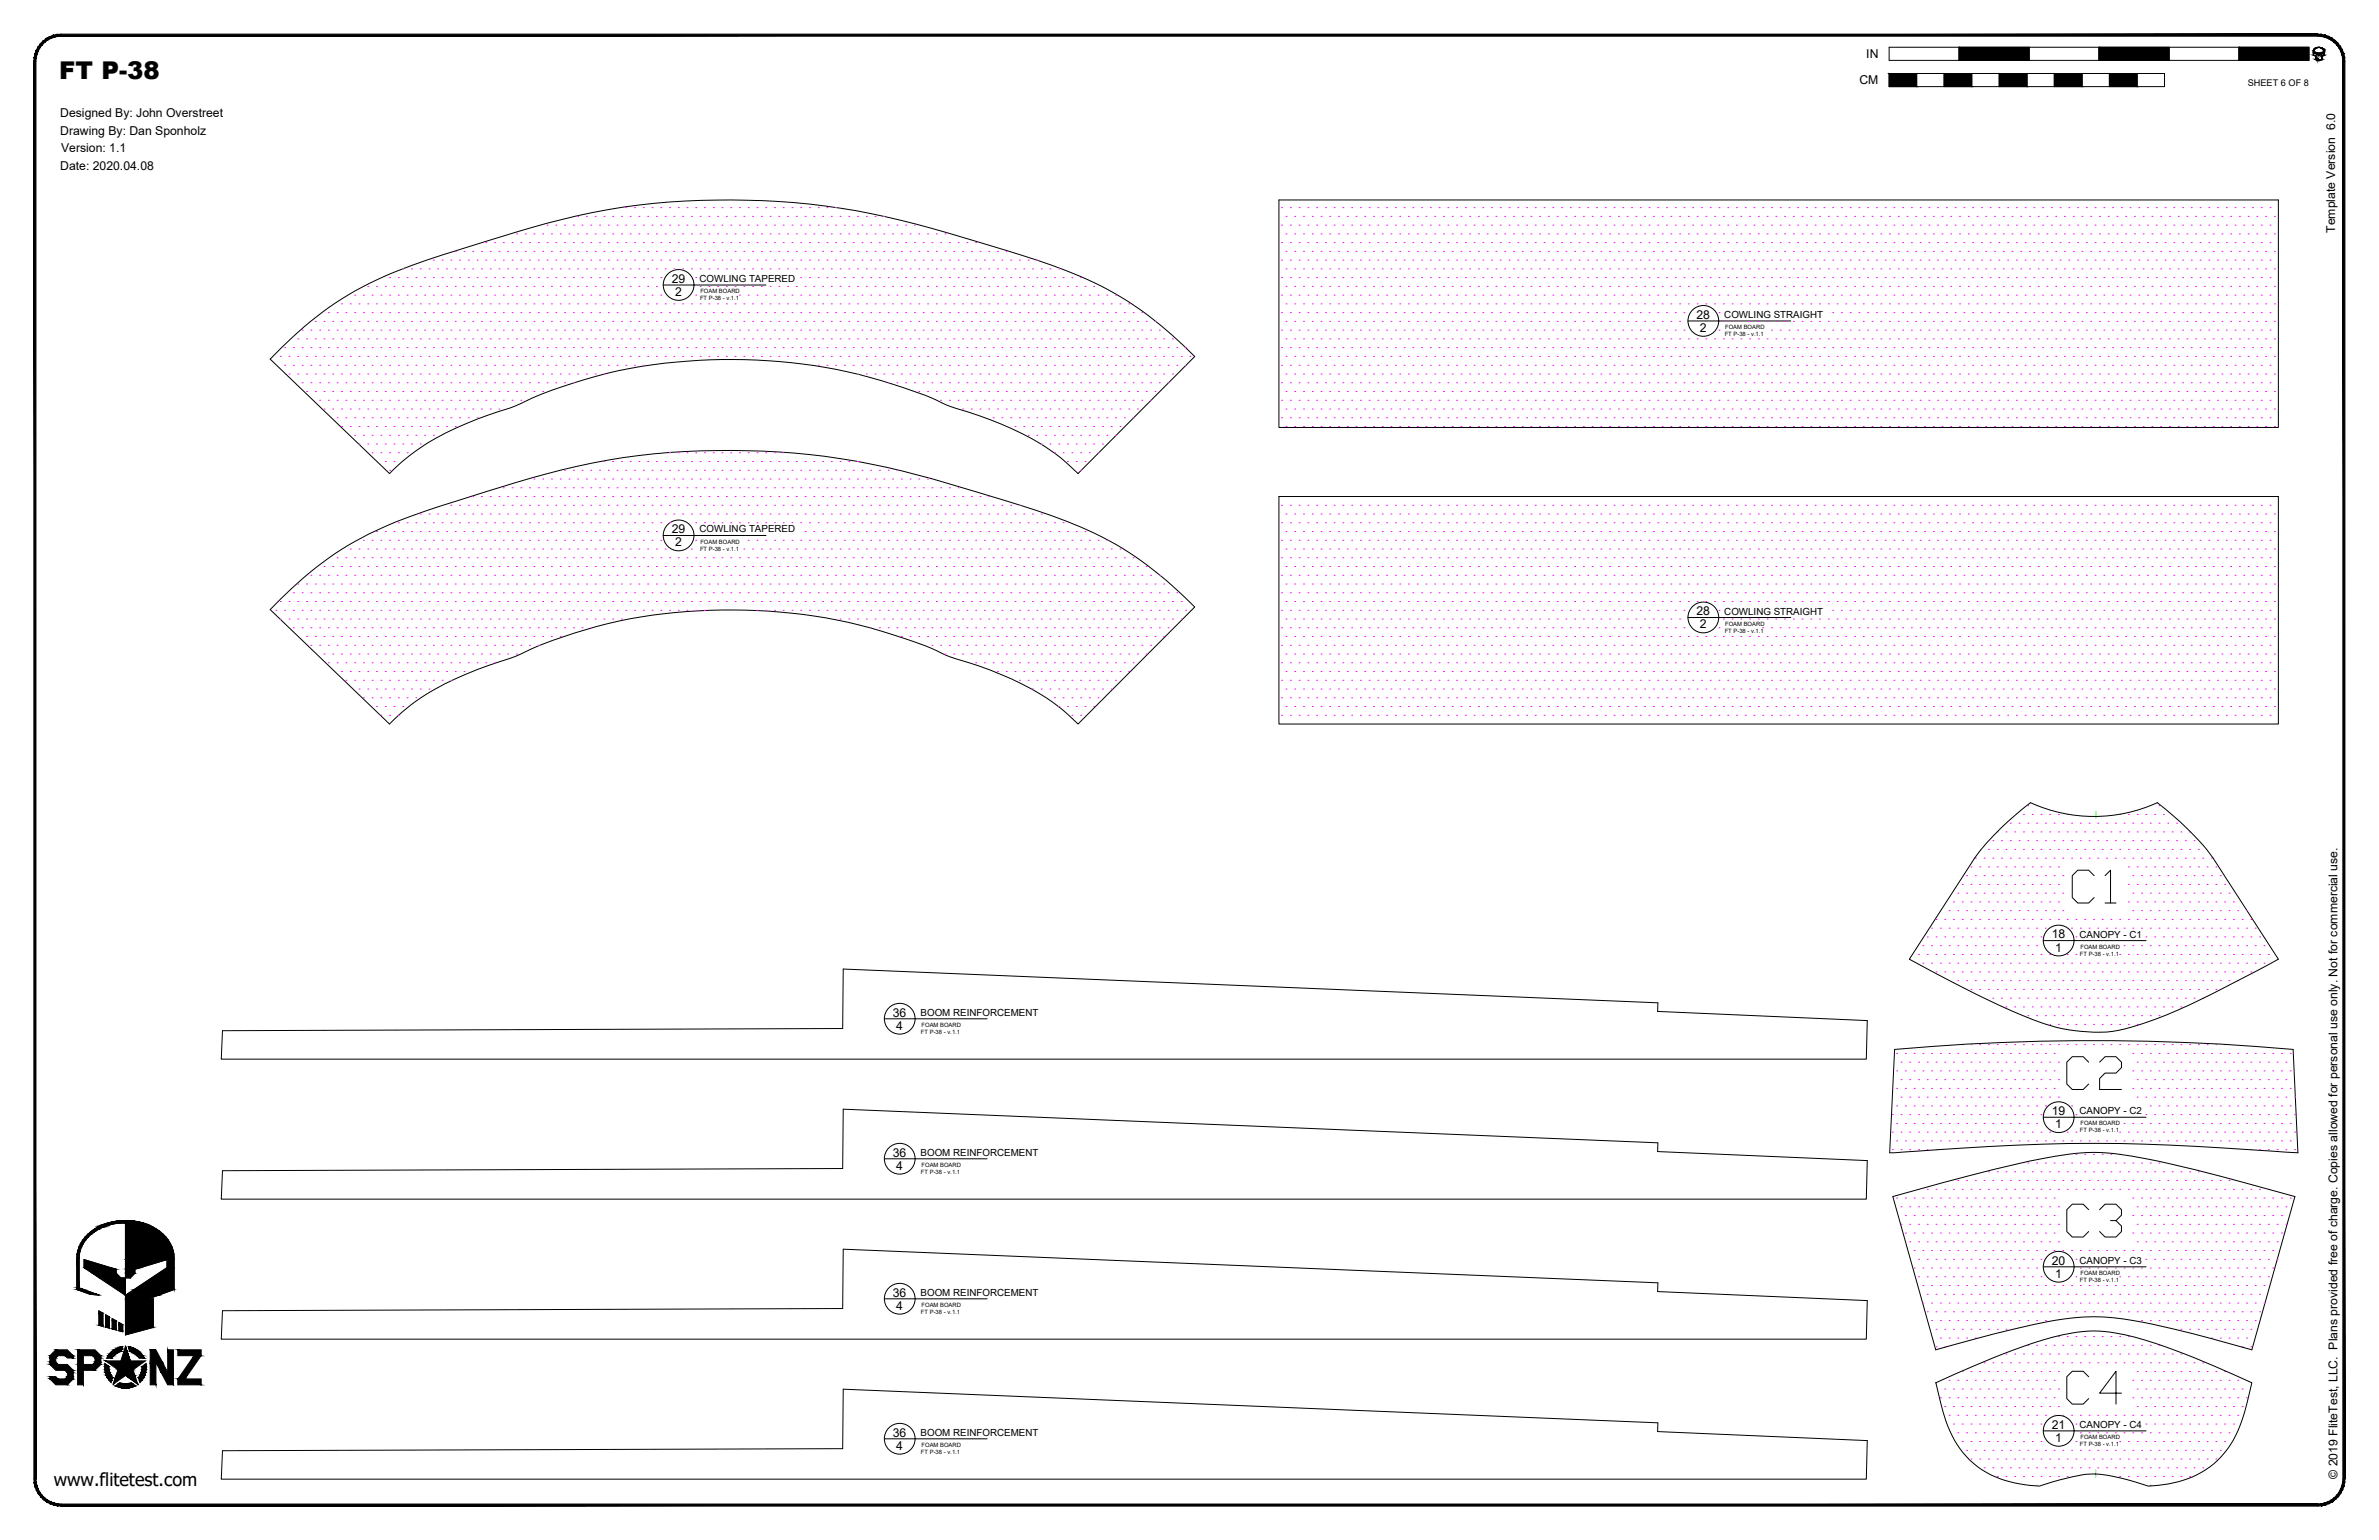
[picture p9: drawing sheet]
<svg xmlns="http://www.w3.org/2000/svg" width="864mm" height="559mm" viewBox="0 0 864 559" stroke-linecap="round" stroke-linejoin="round" font-family="sans-serif">
<defs><g id="words">
<g font-size="17.6">
<text x="748.9" y="396.5">C2</text>
<text x="748.9" y="450.1">C3</text>
<text x="748.9" y="510.8">C4</text>
</g>
<text font-size="17.2" x="751.1" y="328.8">C1</text>
<text font-size="8.9" x="21.5" y="28.8">FT P-38</text>
<text font-size="6.6" x="19.5" y="539.1">www.flitetest.com</text>
<g font-size="4.4">
<text x="677.5" y="21.1">IN</text>
<text x="675" y="30.6">CM</text>
<text x="21.9" y="42.5">Designed By: John Overstreet</text>
<text x="21.9" y="48.9">Drawing By: Dan Sponholz</text>
<text x="22.2" y="55.3">Version: 1.1</text>
<text x="21.9" y="61.7">Date: 2020.04.08</text>
<text x="847.7" y="84.5" transform="rotate(-90 847.7 84.5)">Template Version 6.0</text>
<text x="243.9" y="102.6">29</text>
<text x="245.1" y="107.4">2</text>
<text x="615.8" y="115.7">28</text>
<text x="617.1" y="120.4">2</text>
<text x="243.9" y="193.5">29</text>
<text x="245.1" y="198.3">2</text>
<text x="615.8" y="223.3">28</text>
<text x="617.1" y="228">2</text>
<text x="744.8" y="340.5">18</text>
<text x="746.1" y="345.3">1</text>
<text x="324.1" y="368.9">36</text>
<text x="325.3" y="373.7">4</text>
<text x="744.8" y="404.6">19</text>
<text x="746.1" y="409.4">1</text>
<text x="324.1" y="419.7">36</text>
<text x="325.3" y="424.5">4</text>
<text x="744.8" y="458.9">20</text>
<text x="746.1" y="463.6">1</text>
<text x="324.1" y="470.5">36</text>
<text x="325.3" y="475.3">4</text>
<text x="324.1" y="521.3">36</text>
<text x="744.8" y="518.4">21</text>
<text x="325.3" y="526.1">4</text>
<text x="746.1" y="523.2">1</text>
<text x="848.5" y="536.6" transform="rotate(-90 848.5 536.6)">© 2019 FliteTest, LLC. Plans provided free of charge. Copies allowed for personal use only. Not for commercial use.</text>
</g>
<g font-size="3.5">
<text x="254" y="102.3">COWLING TAPERED</text>
<text x="625.9" y="115.4">COWLING STRAIGHT</text>
<text x="254" y="193.2">COWLING TAPERED</text>
<text x="625.9" y="223">COWLING STRAIGHT</text>
<text x="754.9" y="340.2">CANOPY - C1</text>
<text x="334.2" y="368.5">BOOM REINFORCEMENT</text>
<text x="754.9" y="404.3">CANOPY - C2</text>
<text x="334.2" y="419.3">BOOM REINFORCEMENT</text>
<text x="754.9" y="458.6">CANOPY - C3</text>
<text x="334.2" y="470.2">BOOM REINFORCEMENT</text>
<text x="334.2" y="521">BOOM REINFORCEMENT</text>
<text x="754.9" y="518.1">CANOPY - C4</text>
</g>
<text font-size="3.3" x="816" y="31.1">SHEET 6 OF 8</text>
<g font-size="2.1">
<text x="254.3" y="106.3">FOAM BOARD</text>
<text x="254.1" y="108.9">FT P-38 - v.1.1</text>
<text x="626.2" y="119.4">FOAM BOARD</text>
<text x="626.1" y="121.9">FT P-38 - v.1.1</text>
<text x="254.3" y="197.2">FOAM BOARD</text>
<text x="254.1" y="199.8">FT P-38 - v.1.1</text>
<text x="626.2" y="227">FOAM BOARD</text>
<text x="626.1" y="229.5">FT P-38 - v.1.1</text>
<text x="755" y="346.8">FT P-38 - v.1.1</text>
<text x="755.2" y="344.2">FOAM BOARD</text>
<text x="334.3" y="375.1">FT P-38 - v.1.1</text>
<text x="334.5" y="372.6">FOAM BOARD</text>
<text x="755" y="410.9">FT P-38 - v.1.1</text>
<text x="755.2" y="408.3">FOAM BOARD</text>
<text x="334.3" y="425.9">FT P-38 - v.1.1</text>
<text x="334.5" y="423.4">FOAM BOARD</text>
<text x="755" y="465.1">FT P-38 - v.1.1</text>
<text x="755.2" y="462.6">FOAM BOARD</text>
<text x="334.3" y="476.7">FT P-38 - v.1.1</text>
<text x="334.5" y="474.2">FOAM BOARD</text>
<text x="334.3" y="527.5">FT P-38 - v.1.1</text>
<text x="334.5" y="525">FOAM BOARD</text>
<text x="755" y="524.7">FT P-38 - v.1.1</text>
<text x="755.2" y="522.1">FOAM BOARD</text>
</g>
</g></defs>
<!-- layer: 01 CUT -->
<g fill="none" stroke="#000" stroke-width=".36">
<path d="M464.3 72.6h362.8v82.5h-362.8zM102.1 126.3a120.5 120.5 0 0 1 47.5-30 593 593 0 0 1 65.2-19.1 269.1 269.1 0 0 1 128.9 7.2l21.7 6.5a194.8 194.8 0 0 1 37 14.3 131.5 131.5 0 0 1 31.3 24.2l-42.4 42.4a79.7 79.7 0 0 0-28-18l-7.8-3-10-3.1a190.7 190.7 0 0 0-100.1-16.3 173.2 173.2 0 0 0-58.4 15.9 134 134 0 0 0-34.3 15.2l-6.7 5-4.6 4.3-43.3-41.5zM464.3 180.2h362.8v82.5h-362.8zM102.1 217.2a119 119 0 0 1 47.5-30 564.6 564.6 0 0 1 65.2-19.1 269.1 269.1 0 0 1 128.9 7.2l21.7 6.5a194.8 194.8 0 0 1 37 14.3 131.5 131.5 0 0 1 31.3 24.2l-42.4 42.4a77.9 77.9 0 0 0-28-18 145.7 145.7 0 0 0-17.8-6.1 190.6 190.6 0 0 0-96-16.7 171.5 171.5 0 0 0-62.5 16.3 136.2 136.2 0 0 0-34.3 15.1l-6.7 5.1-4.6 4.3-43.3-41.5zM737 291.3a101.7 101.7 0 0 0-20.2 20l-23.7 36.8a366.9 366.9 0 0 0 47 22.7 59.2 59.2 0 0 0 29 3 143.3 143.3 0 0 0 33.8-13.1l24.2-12.6-23.7-36.8a100.2 100.2 0 0 0-20.2-20M737.1 291.2a55.5 55.5 0 0 0 46.1 0M80.8 374l225.1-.8 .2-21.6 295.7 12.3-.1 3.1 76.1 3.3-.3 14h-597.2zM687.8 380.8a818.7 818.7 0 0 1 144.6 0l1.8 37.5a1031.6 1031.6 0 0 0-83.4-3.4 1889.8 1889.8 0 0 0-64.8 3.4zM80.8 424.8l225.1-.8 .2-21.5 295.7 12.2-.1 3.2 76.1 3.2-.3 14h-597.2zM687.1 434.2a595.3 595.3 0 0 1 59.1-14.7 74.8 74.8 0 0 1 32.4 .9l9.2 1.9a924.9 924.9 0 0 1 45.3 11.9l-15.7 55.6a389.5 389.5 0 0 0-46.3-11.2 82.7 82.7 0 0 0-32.8 2l-14.3 3.4-21.3 5.8zM80.8 475.6l225.1-.8 .2-21.5 295.7 12.2-.1 3.2 76.1 3.2-.3 14h-597.2zM702.7 501.7a284.3 284.3 0 0 1 42.4-16.5 50.3 50.3 0 0 1 30 0 275.1 275.1 0 0 1 42.3 16.5 84.7 84.7 0 0 1-5.1 17.6 32.1 32.1 0 0 1-27 19.4l-5.4 .6a65.1 65.1 0 0 0-21.1-4.4 77.1 77.1 0 0 0-18.6 4.4 38.5 38.5 0 0 1-25.2-9.5 41.2 41.2 0 0 1-10.6-21z"/>
<path d="M80.8 526.4l225.1-.7 .2-21.6 295.7 12.2-.1 3.2 76.1 3.2-.3 14h-597.2z"/>
</g>
<!-- layer: 05 REFERENCE -->
<path d="M760.8 294.4v2.4M760.7 533.4v2.6" fill="none" stroke="#0f0" stroke-width=".36"/>
<!-- layer: 07 DE-PAPER -->
<g fill="none" stroke="#f0f" stroke-width=".36">
<path d="M209.7 78.5h.1M212.9 78.5h.1M216.1 78.5h.1M219.2 78.5h.1M222.4 78.5h.1M225.6 78.5h.1M227.2 75.3h.1M228.8 78.5h.1M230.3 75.3h.1M231.9 78.5h.1M233.5 75.3h.1M235.1 78.5h.1"/>
<path d="M236.7 75.3h.1M238.3 78.5h.1M239.9 75.3h.1M241.5 78.5h.1M243 75.3h.1M244.6 78.5h.1M246.2 75.3h.1M247.8 78.5h.1M249.4 75.3h.1M251 78.5h.1M252.6 75.3h.1M254.2 78.5h.1"/>
<path d="M255.7 75.3h.1M257.3 78.5h.1M258.9 75.3h.1M260.5 78.5h.1M262.1 75.3h.1M263.7 78.5h.1M265.3 75.3h.1M266.9 78.5h.1M268.4 75.3h.1M270 78.5h.1M271.6 75.3h.1M273.2 78.5h.1"/>
<path d="M274.8 75.3h.1M276.4 78.5h.1M278 75.3h.1M279.6 78.5h.1M281.1 75.3h.1M282.7 78.5h.1M284.3 75.3h.1M285.9 78.5h.1M287.5 75.3h.1M289.1 78.5h.1M290.7 75.3h.1M292.3 78.5h.1"/>
<path d="M293.8 75.3h.1M295.4 78.5h.1M297 75.3h.1M298.6 78.5h.1M300.2 75.3h.1M301.8 78.5h.1M303.4 75.3h.1M305 78.5h.1M308.1 78.5h.1M311.3 78.5h.1M314.5 78.5h.1M317.7 78.5h.1"/>
<path d="M320.8 78.5h.1M465.3 75.3h.1M466.8 78.5h.1M468.4 75.3h.1M470 78.5h.1M471.6 75.3h.1M473.2 78.5h.1M474.8 75.3h.1M476.4 78.5h.1M478 75.3h.1M479.5 78.5h.1M481.1 75.3h.1"/>
<path d="M482.7 78.5h.1M484.3 75.3h.1M485.9 78.5h.1M487.5 75.3h.1M489.1 78.5h.1M490.7 75.3h.1M492.2 78.5h.1M493.8 75.3h.1M495.4 78.5h.1M497 75.3h.1M498.6 78.5h.1M500.2 75.3h.1"/>
<path d="M501.8 78.5h.1M503.4 75.3h.1M504.9 78.5h.1M506.5 75.3h.1M508.1 78.5h.1M509.7 75.3h.1M511.3 78.5h.1M512.9 75.3h.1M514.5 78.5h.1M516.1 75.3h.1M517.6 78.5h.1M519.2 75.3h.1"/>
<path d="M520.8 78.5h.1M522.4 75.3h.1M524 78.5h.1M525.6 75.3h.1M527.2 78.5h.1M528.8 75.3h.1M530.3 78.5h.1M531.9 75.3h.1M533.5 78.5h.1M535.1 75.3h.1M536.7 78.5h.1M538.3 75.3h.1"/>
<path d="M539.9 78.5h.1M541.5 75.3h.1M543 78.5h.1M544.6 75.3h.1M546.2 78.5h.1M547.8 75.3h.1M549.4 78.5h.1M551 75.3h.1M552.6 78.5h.1M554.2 75.3h.1M555.7 78.5h.1M557.3 75.3h.1"/>
<path d="M558.9 78.5h.1M560.5 75.3h.1M562.1 78.5h.1M563.7 75.3h.1M565.3 78.5h.1M566.9 75.3h.1M568.4 78.5h.1M570 75.3h.1M571.6 78.5h.1M573.2 75.3h.1M574.8 78.5h.1M576.4 75.3h.1"/>
<path d="M578 78.5h.1M579.6 75.3h.1M581.1 78.5h.1M582.7 75.3h.1M584.3 78.5h.1M585.9 75.3h.1M587.5 78.5h.1M589.1 75.3h.1M590.7 78.5h.1M592.3 75.3h.1M593.8 78.5h.1M595.4 75.3h.1"/>
<path d="M597 78.5h.1M598.6 75.3h.1M600.2 78.5h.1M601.8 75.3h.1M603.4 78.5h.1M605 75.3h.1M606.5 78.5h.1M608.1 75.3h.1M609.7 78.5h.1M611.3 75.3h.1M612.9 78.5h.1M614.5 75.3h.1"/>
<path d="M616.1 78.5h.1M617.7 75.3h.1M619.2 78.5h.1M620.8 75.3h.1M622.4 78.5h.1M624 75.3h.1M625.6 78.5h.1M627.2 75.3h.1M628.8 78.5h.1M630.4 75.3h.1M631.9 78.5h.1M633.5 75.3h.1"/>
<path d="M635.1 78.5h.1M636.7 75.3h.1M638.3 78.5h.1M639.9 75.3h.1M641.5 78.5h.1M643.1 75.3h.1M644.6 78.5h.1M646.2 75.3h.1M647.8 78.5h.1M649.4 75.3h.1M651 78.5h.1M652.6 75.3h.1"/>
<path d="M654.2 78.5h.1M655.8 75.3h.1M657.3 78.5h.1M658.9 75.3h.1M660.5 78.5h.1M662.1 75.3h.1M663.7 78.5h.1M665.3 75.3h.1M666.9 78.5h.1M668.5 75.3h.1M670 78.5h.1M671.6 75.3h.1"/>
<path d="M673.2 78.5h.1M674.8 75.3h.1M676.4 78.5h.1M678 75.3h.1M679.6 78.5h.1M681.2 75.3h.1M682.7 78.5h.1M684.3 75.3h.1M685.9 78.5h.1M687.5 75.3h.1M689.1 78.5h.1M690.7 75.3h.1"/>
<path d="M692.3 78.5h.1M693.9 75.3h.1M695.4 78.5h.1M697 75.3h.1M698.6 78.5h.1M700.2 75.3h.1M701.8 78.5h.1M703.4 75.3h.1M705 78.5h.1M706.6 75.3h.1M708.1 78.5h.1M709.7 75.3h.1"/>
<path d="M711.3 78.5h.1M712.9 75.3h.1M714.5 78.5h.1M716.1 75.3h.1M717.7 78.5h.1M719.3 75.3h.1M720.8 78.5h.1M722.4 75.3h.1M724 78.5h.1M725.6 75.3h.1M727.2 78.5h.1M728.8 75.3h.1"/>
<path d="M730.4 78.5h.1M732 75.3h.1M733.6 78.5h.1M735.1 75.3h.1M736.7 78.5h.1M738.3 75.3h.1M739.9 78.5h.1M741.5 75.3h.1M743.1 78.5h.1M744.7 75.3h.1M746.3 78.5h.1M747.8 75.3h.1"/>
<path d="M749.4 78.5h.1M751 75.3h.1M752.6 78.5h.1M754.2 75.3h.1M755.8 78.5h.1M757.4 75.3h.1M759 78.5h.1M760.5 75.3h.1M762.1 78.5h.1M763.7 75.3h.1M765.3 78.5h.1M766.9 75.3h.1"/>
<path d="M768.5 78.5h.1M770.1 75.3h.1M771.7 78.5h.1M773.2 75.3h.1M774.8 78.5h.1M776.4 75.3h.1M778 78.5h.1M779.6 75.3h.1M781.2 78.5h.1M782.8 75.3h.1M784.4 78.5h.1M785.9 75.3h.1"/>
<path d="M787.5 78.5h.1M789.1 75.3h.1M790.7 78.5h.1M792.3 75.3h.1M793.9 78.5h.1M795.5 75.3h.1M797.1 78.5h.1M798.6 75.3h.1M800.2 78.5h.1M801.8 75.3h.1M803.4 78.5h.1M805 75.3h.1"/>
<path d="M806.6 78.5h.1M808.2 75.3h.1M809.8 78.5h.1M811.3 75.3h.1M812.9 78.5h.1M814.5 75.3h.1M816.1 78.5h.1M817.7 75.3h.1M819.3 78.5h.1M820.9 75.3h.1M822.5 78.5h.1M824 75.3h.1"/>
<path d="M825.6 78.5h.1M146.2 97.6h.1M149.4 97.6h.1M152.6 97.6h.1M155.7 97.6h.1M157.3 94.4h.1M158.9 97.6h.1M160.5 94.4h.1M162.1 97.6h.1M163.7 94.4h.1M165.3 91.2h.1M165.3 97.6h.1"/>
<path d="M166.8 94.4h.1M168.4 91.2h.1M168.4 97.6h.1M170 94.4h.1M171.6 91.2h.1M171.6 97.6h.1M173.2 94.4h.1M174.8 91.2h.1M174.8 97.6h.1M176.4 88h.1M176.4 94.4h.1M178 91.2h.1"/>
<path d="M178 97.6h.1M179.5 88h.1M179.5 94.4h.1M181.1 91.2h.1M181.1 97.6h.1M182.7 88h.1M182.7 94.4h.1M184.3 91.2h.1M184.3 97.6h.1M185.9 88h.1M185.9 94.4h.1M187.5 84.9h.1"/>
<path d="M187.5 91.2h.1M187.5 97.6h.1M189.1 88h.1M189.1 94.4h.1M190.7 84.9h.1M190.7 91.2h.1M190.7 97.6h.1M192.2 88h.1M192.2 94.4h.1M193.8 84.9h.1M193.8 91.2h.1M193.8 97.6h.1"/>
<path d="M195.4 88h.1M195.4 94.4h.1M197 84.9h.1M197 91.2h.1M197 97.6h.1M198.6 81.7h.1M198.6 88h.1M198.6 94.4h.1M200.2 84.9h.1M200.2 91.2h.1M200.2 97.6h.1M201.8 81.7h.1"/>
<path d="M201.8 88h.1M201.8 94.4h.1M203.4 84.9h.1M203.4 91.2h.1M203.4 97.6h.1M204.9 81.7h.1M204.9 88h.1M204.9 94.4h.1M206.5 84.9h.1M206.5 91.2h.1M206.5 97.6h.1M208.1 81.7h.1"/>
<path d="M208.1 88h.1M208.1 94.4h.1M209.7 84.9h.1M209.7 91.2h.1M209.7 97.6h.1M211.3 81.7h.1M211.3 88h.1M211.3 94.4h.1M212.9 84.9h.1M212.9 91.2h.1M212.9 97.6h.1M214.5 81.7h.1"/>
<path d="M214.5 88h.1M214.5 94.4h.1M216.1 84.9h.1M216.1 91.2h.1M216.1 97.6h.1M217.6 81.7h.1M217.6 88h.1M217.6 94.4h.1M219.2 84.9h.1M219.2 91.2h.1M219.2 97.6h.1M220.8 81.7h.1"/>
<path d="M220.8 88h.1M220.8 94.4h.1M222.4 84.9h.1M222.4 91.2h.1M222.4 97.6h.1M224 81.7h.1M224 88h.1M224 94.4h.1M225.6 84.9h.1M225.6 91.2h.1M225.6 97.6h.1M227.2 81.7h.1"/>
<path d="M227.2 88h.1M227.2 94.4h.1M228.8 84.9h.1M228.8 91.2h.1M228.8 97.6h.1M230.3 81.7h.1M230.3 88h.1M230.3 94.4h.1M231.9 84.9h.1M231.9 91.2h.1M231.9 97.6h.1M233.5 81.7h.1"/>
<path d="M233.5 88h.1M233.5 94.4h.1M235.1 84.9h.1M235.1 91.2h.1M235.1 97.6h.1M236.7 81.7h.1M236.7 88h.1M236.7 94.4h.1M238.3 84.9h.1M238.3 91.2h.1M238.3 97.6h.1M239.9 81.7h.1"/>
<path d="M239.9 88h.1M239.9 94.4h.1M241.5 84.9h.1M241.5 91.2h.1M241.5 97.6h.1M243 81.7h.1M243 88h.1M243 94.4h.1M244.6 84.9h.1M244.6 91.2h.1M244.6 97.6h.1M246.2 81.7h.1"/>
<path d="M246.2 88h.1M246.2 94.4h.1M247.8 84.9h.1M247.8 91.2h.1M247.8 97.6h.1M249.4 81.7h.1M249.4 88h.1M249.4 94.4h.1M251 84.9h.1M251 91.2h.1M251 97.6h.1M252.6 81.7h.1"/>
<path d="M252.6 88h.1M252.6 94.4h.1M254.2 84.9h.1M254.2 91.2h.1M254.2 97.6h.1M255.7 81.7h.1M255.7 88h.1M255.7 94.4h.1M257.3 84.9h.1M257.3 91.2h.1M257.3 97.6h.1M258.9 81.7h.1"/>
<path d="M258.9 88h.1M258.9 94.4h.1M260.5 84.9h.1M260.5 91.2h.1M260.5 97.6h.1M262.1 81.7h.1M262.1 88h.1M262.1 94.4h.1M263.7 84.9h.1M263.7 91.2h.1M263.7 97.6h.1M265.3 81.7h.1"/>
<path d="M265.3 88h.1M265.3 94.4h.1M266.9 84.9h.1M266.9 91.2h.1M266.9 97.6h.1M268.4 81.7h.1M268.4 88h.1M268.4 94.4h.1M270 84.9h.1M270 91.2h.1M270 97.6h.1M271.6 81.7h.1"/>
<path d="M271.6 88h.1M271.6 94.4h.1M273.2 84.9h.1M273.2 91.2h.1M273.2 97.6h.1M274.8 81.7h.1M274.8 88h.1M274.8 94.4h.1M276.4 84.9h.1M276.4 91.2h.1M276.4 97.6h.1M278 81.7h.1"/>
<path d="M278 88h.1M278 94.4h.1M279.6 84.9h.1M279.6 91.2h.1M279.6 97.6h.1M281.1 81.7h.1M281.1 88h.1M281.1 94.4h.1M282.7 84.9h.1M282.7 91.2h.1M282.7 97.6h.1M284.3 81.7h.1"/>
<path d="M284.3 88h.1M284.3 94.4h.1M285.9 84.9h.1M285.9 91.2h.1M285.9 97.6h.1M287.5 81.7h.1M287.5 88h.1M287.5 94.4h.1M289.1 84.9h.1M289.1 91.2h.1M289.1 97.6h.1M290.7 81.7h.1"/>
<path d="M290.7 88h.1M290.7 94.4h.1M292.3 84.9h.1M292.3 91.2h.1M292.3 97.6h.1M293.8 81.7h.1M293.8 88h.1M293.8 94.4h.1M295.4 84.9h.1M295.4 91.2h.1M295.4 97.6h.1M297 81.7h.1"/>
<path d="M297 88h.1M297 94.4h.1M298.6 84.9h.1M298.6 91.2h.1M298.6 97.6h.1M300.2 81.7h.1M300.2 88h.1M300.2 94.4h.1M301.8 84.9h.1M301.8 91.2h.1M301.8 97.6h.1M303.4 81.7h.1"/>
<path d="M303.4 88h.1M303.4 94.4h.1M305 84.9h.1M305 91.2h.1M305 97.6h.1M306.5 81.7h.1M306.5 88h.1M306.5 94.4h.1M308.1 84.9h.1M308.1 91.2h.1M308.1 97.6h.1M309.7 81.7h.1"/>
<path d="M309.7 88h.1M309.7 94.4h.1M311.3 84.9h.1M311.3 91.2h.1M311.3 97.6h.1M312.9 81.7h.1M312.9 88h.1M312.9 94.4h.1M314.5 84.9h.1M314.5 91.2h.1M314.5 97.6h.1M316.1 81.7h.1"/>
<path d="M316.1 88h.1M316.1 94.4h.1M317.7 84.9h.1M317.7 91.2h.1M317.7 97.6h.1M319.2 81.7h.1M319.2 88h.1M319.2 94.4h.1M320.8 84.9h.1M320.8 91.2h.1M320.8 97.6h.1M322.4 81.7h.1"/>
<path d="M322.4 88h.1M322.4 94.4h.1M324 84.9h.1M324 91.2h.1M324 97.6h.1M325.6 81.7h.1M325.6 88h.1M325.6 94.4h.1M327.2 84.9h.1M327.2 91.2h.1M327.2 97.6h.1M328.8 81.7h.1"/>
<path d="M328.8 88h.1M328.8 94.4h.1M330.4 84.9h.1M330.4 91.2h.1M330.4 97.6h.1M331.9 81.7h.1M331.9 88h.1M331.9 94.4h.1M333.5 84.9h.1M333.5 91.2h.1M333.5 97.6h.1M335.1 88h.1"/>
<path d="M335.1 94.4h.1M336.7 84.9h.1M336.7 91.2h.1M336.7 97.6h.1M338.3 88h.1M338.3 94.4h.1M339.9 84.9h.1M339.9 91.2h.1M339.9 97.6h.1M341.5 88h.1M341.5 94.4h.1M343.1 84.9h.1"/>
<path d="M343.1 91.2h.1M343.1 97.6h.1M344.6 88h.1M344.6 94.4h.1M346.2 91.2h.1M346.2 97.6h.1M347.8 88h.1M347.8 94.4h.1M349.4 91.2h.1M349.4 97.6h.1M351 88h.1M351 94.4h.1"/>
<path d="M352.6 91.2h.1M352.6 97.6h.1M354.2 88h.1M354.2 94.4h.1M355.8 91.2h.1M355.8 97.6h.1M357.3 94.4h.1M358.9 91.2h.1M358.9 97.6h.1M360.5 94.4h.1M362.1 91.2h.1M362.1 97.6h.1"/>
<path d="M363.7 94.4h.1M365.3 91.2h.1M365.3 97.6h.1M366.9 94.4h.1M368.5 97.6h.1M370 94.4h.1M371.6 97.6h.1M373.2 94.4h.1M374.8 97.6h.1M376.4 94.4h.1M378 97.6h.1M381.2 97.6h.1"/>
<path d="M384.3 97.6h.1M465.3 81.7h.1M465.3 88h.1M465.3 94.4h.1M466.8 84.9h.1M466.8 91.2h.1M466.8 97.6h.1M468.4 81.7h.1M468.4 88h.1M468.4 94.4h.1M470 84.9h.1M470 91.2h.1"/>
<path d="M470 97.6h.1M471.6 81.7h.1M471.6 88h.1M471.6 94.4h.1M473.2 84.9h.1M473.2 91.2h.1M473.2 97.6h.1M474.8 81.7h.1M474.8 88h.1M474.8 94.4h.1M476.4 84.9h.1M476.4 91.2h.1"/>
<path d="M476.4 97.6h.1M478 81.7h.1M478 88h.1M478 94.4h.1M479.5 84.9h.1M479.5 91.2h.1M479.5 97.6h.1M481.1 81.7h.1M481.1 88h.1M481.1 94.4h.1M482.7 84.9h.1M482.7 91.2h.1"/>
<path d="M482.7 97.6h.1M484.3 81.7h.1M484.3 88h.1M484.3 94.4h.1M485.9 84.9h.1M485.9 91.2h.1M485.9 97.6h.1M487.5 81.7h.1M487.5 88h.1M487.5 94.4h.1M489.1 84.9h.1M489.1 91.2h.1"/>
<path d="M489.1 97.6h.1M490.7 81.7h.1M490.7 88h.1M490.7 94.4h.1M492.2 84.9h.1M492.2 91.2h.1M492.2 97.6h.1M493.8 81.7h.1M493.8 88h.1M493.8 94.4h.1M495.4 84.9h.1M495.4 91.2h.1"/>
<path d="M495.4 97.6h.1M497 81.7h.1M497 88h.1M497 94.4h.1M498.6 84.9h.1M498.6 91.2h.1M498.6 97.6h.1M500.2 81.7h.1M500.2 88h.1M500.2 94.4h.1M501.8 84.9h.1M501.8 91.2h.1"/>
<path d="M501.8 97.6h.1M503.4 81.7h.1M503.4 88h.1M503.4 94.4h.1M504.9 84.9h.1M504.9 91.2h.1M504.9 97.6h.1M506.5 81.7h.1M506.5 88h.1M506.5 94.4h.1M508.1 84.9h.1M508.1 91.2h.1"/>
<path d="M508.1 97.6h.1M509.7 81.7h.1M509.7 88h.1M509.7 94.4h.1M511.3 84.9h.1M511.3 91.2h.1M511.3 97.6h.1M512.9 81.7h.1M512.9 88h.1M512.9 94.4h.1M514.5 84.9h.1M514.5 91.2h.1"/>
<path d="M514.5 97.6h.1M516.1 81.7h.1M516.1 88h.1M516.1 94.4h.1M517.6 84.9h.1M517.6 91.2h.1M517.6 97.6h.1M519.2 81.7h.1M519.2 88h.1M519.2 94.4h.1M520.8 84.9h.1M520.8 91.2h.1"/>
<path d="M520.8 97.6h.1M522.4 81.7h.1M522.4 88h.1M522.4 94.4h.1M524 84.9h.1M524 91.2h.1M524 97.6h.1M525.6 81.7h.1M525.6 88h.1M525.6 94.4h.1M527.2 84.9h.1M527.2 91.2h.1"/>
<path d="M527.2 97.6h.1M528.8 81.7h.1M528.8 88h.1M528.8 94.4h.1M530.3 84.9h.1M530.3 91.2h.1M530.3 97.6h.1M531.9 81.7h.1M531.9 88h.1M531.9 94.4h.1M533.5 84.9h.1M533.5 91.2h.1"/>
<path d="M533.5 97.6h.1M535.1 81.7h.1M535.1 88h.1M535.1 94.4h.1M536.7 84.9h.1M536.7 91.2h.1M536.7 97.6h.1M538.3 81.7h.1M538.3 88h.1M538.3 94.4h.1M539.9 84.9h.1M539.9 91.2h.1"/>
<path d="M539.9 97.6h.1M541.5 81.7h.1M541.5 88h.1M541.5 94.4h.1M543 84.9h.1M543 91.2h.1M543 97.6h.1M544.6 81.7h.1M544.6 88h.1M544.6 94.4h.1M546.2 84.9h.1M546.2 91.2h.1"/>
<path d="M546.2 97.6h.1M547.8 81.7h.1M547.8 88h.1M547.8 94.4h.1M549.4 84.9h.1M549.4 91.2h.1M549.4 97.6h.1M551 81.7h.1M551 88h.1M551 94.4h.1M552.6 84.9h.1M552.6 91.2h.1"/>
<path d="M552.6 97.6h.1M554.2 81.7h.1M554.2 88h.1M554.2 94.4h.1M555.7 84.9h.1M555.7 91.2h.1M555.7 97.6h.1M557.3 81.7h.1M557.3 88h.1M557.3 94.4h.1M558.9 84.9h.1M558.9 91.2h.1"/>
<path d="M558.9 97.6h.1M560.5 81.7h.1M560.5 88h.1M560.5 94.4h.1M562.1 84.9h.1M562.1 91.2h.1M562.1 97.6h.1M563.7 81.7h.1M563.7 88h.1M563.7 94.4h.1M565.3 84.9h.1M565.3 91.2h.1"/>
<path d="M565.3 97.6h.1M566.9 81.7h.1M566.9 88h.1M566.9 94.4h.1M568.4 84.9h.1M568.4 91.2h.1M568.4 97.6h.1M570 81.7h.1M570 88h.1M570 94.4h.1M571.6 84.9h.1M571.6 91.2h.1"/>
<path d="M571.6 97.6h.1M573.2 81.7h.1M573.2 88h.1M573.2 94.4h.1M574.8 84.9h.1M574.8 91.2h.1M574.8 97.6h.1M576.4 81.7h.1M576.4 88h.1M576.4 94.4h.1M578 84.9h.1M578 91.2h.1"/>
<path d="M578 97.6h.1M579.6 81.7h.1M579.6 88h.1M579.6 94.4h.1M581.1 84.9h.1M581.1 91.2h.1M581.1 97.6h.1M582.7 81.7h.1M582.7 88h.1M582.7 94.4h.1M584.3 84.9h.1M584.3 91.2h.1"/>
<path d="M584.3 97.6h.1M585.9 81.7h.1M585.9 88h.1M585.9 94.4h.1M587.5 84.9h.1M587.5 91.2h.1M587.5 97.6h.1M589.1 81.7h.1M589.1 88h.1M589.1 94.4h.1M590.7 84.9h.1M590.7 91.2h.1"/>
<path d="M590.7 97.6h.1M592.3 81.7h.1M592.3 88h.1M592.3 94.4h.1M593.8 84.9h.1M593.8 91.2h.1M593.8 97.6h.1M595.4 81.7h.1M595.4 88h.1M595.4 94.4h.1M597 84.9h.1M597 91.2h.1"/>
<path d="M597 97.6h.1M598.6 81.7h.1M598.6 88h.1M598.6 94.4h.1M600.2 84.9h.1M600.2 91.2h.1M600.2 97.6h.1M601.8 81.7h.1M601.8 88h.1M601.8 94.4h.1M603.4 84.9h.1M603.4 91.2h.1"/>
<path d="M603.4 97.6h.1M605 81.7h.1M605 88h.1M605 94.4h.1M606.5 84.9h.1M606.5 91.2h.1M606.5 97.6h.1M608.1 81.7h.1M608.1 88h.1M608.1 94.4h.1M609.7 84.9h.1M609.7 91.2h.1"/>
<path d="M609.7 97.6h.1M611.3 81.7h.1M611.3 88h.1M611.3 94.4h.1M612.9 84.9h.1M612.9 91.2h.1M612.9 97.6h.1M614.5 81.7h.1M614.5 88h.1M614.5 94.4h.1M616.1 84.9h.1M616.1 91.2h.1"/>
<path d="M616.1 97.6h.1M617.7 81.7h.1M617.7 88h.1M617.7 94.4h.1M619.2 84.9h.1M619.2 91.2h.1M619.2 97.6h.1M620.8 81.7h.1M620.8 88h.1M620.8 94.4h.1M622.4 84.9h.1M622.4 91.2h.1"/>
<path d="M622.4 97.6h.1M624 81.7h.1M624 88h.1M624 94.4h.1M625.6 84.9h.1M625.6 91.2h.1M625.6 97.6h.1M627.2 81.7h.1M627.2 88h.1M627.2 94.4h.1M628.8 84.9h.1M628.8 91.2h.1"/>
<path d="M628.8 97.6h.1M630.4 81.7h.1M630.4 88h.1M630.4 94.4h.1M631.9 84.9h.1M631.9 91.2h.1M631.9 97.6h.1M633.5 81.7h.1M633.5 88h.1M633.5 94.4h.1M635.1 84.9h.1M635.1 91.2h.1"/>
<path d="M635.1 97.6h.1M636.7 81.7h.1M636.7 88h.1M636.7 94.4h.1M638.3 84.9h.1M638.3 91.2h.1M638.3 97.6h.1M639.9 81.7h.1M639.9 88h.1M639.9 94.4h.1M641.5 84.9h.1M641.5 91.2h.1"/>
<path d="M641.5 97.6h.1M643.1 81.7h.1M643.1 88h.1M643.1 94.4h.1M644.6 84.9h.1M644.6 91.2h.1M644.6 97.6h.1M646.2 81.7h.1M646.2 88h.1M646.2 94.4h.1M647.8 84.9h.1M647.8 91.2h.1"/>
<path d="M647.8 97.6h.1M649.4 81.7h.1M649.4 88h.1M649.4 94.4h.1M651 84.9h.1M651 91.2h.1M651 97.6h.1M652.6 81.7h.1M652.6 88h.1M652.6 94.4h.1M654.2 84.9h.1M654.2 91.2h.1"/>
<path d="M654.2 97.6h.1M655.8 81.7h.1M655.8 88h.1M655.8 94.4h.1M657.3 84.9h.1M657.3 91.2h.1M657.3 97.6h.1M658.9 81.7h.1M658.9 88h.1M658.9 94.4h.1M660.5 84.9h.1M660.5 91.2h.1"/>
<path d="M660.5 97.6h.1M662.1 81.7h.1M662.1 88h.1M662.1 94.4h.1M663.7 84.9h.1M663.7 91.2h.1M663.7 97.6h.1M665.3 81.7h.1M665.3 88h.1M665.3 94.4h.1M666.9 84.9h.1M666.9 91.2h.1"/>
<path d="M666.9 97.6h.1M668.5 81.7h.1M668.5 88h.1M668.5 94.4h.1M670 84.9h.1M670 91.2h.1M670 97.6h.1M671.6 81.7h.1M671.6 88h.1M671.6 94.4h.1M673.2 84.9h.1M673.2 91.2h.1"/>
<path d="M673.2 97.6h.1M674.8 81.7h.1M674.8 88h.1M674.8 94.4h.1M676.4 84.9h.1M676.4 91.2h.1M676.4 97.6h.1M678 81.7h.1M678 88h.1M678 94.4h.1M679.6 84.9h.1M679.6 91.2h.1"/>
<path d="M679.6 97.6h.1M681.2 81.7h.1M681.2 88h.1M681.2 94.4h.1M682.7 84.9h.1M682.7 91.2h.1M682.7 97.6h.1M684.3 81.7h.1M684.3 88h.1M684.3 94.4h.1M685.9 84.9h.1M685.9 91.2h.1"/>
<path d="M685.9 97.6h.1M687.5 81.7h.1M687.5 88h.1M687.5 94.4h.1M689.1 84.9h.1M689.1 91.2h.1M689.1 97.6h.1M690.7 81.7h.1M690.7 88h.1M690.7 94.4h.1M692.3 84.9h.1M692.3 91.2h.1"/>
<path d="M692.3 97.6h.1M693.9 81.7h.1M693.9 88h.1M693.9 94.4h.1M695.4 84.9h.1M695.4 91.2h.1M695.4 97.6h.1M697 81.7h.1M697 88h.1M697 94.4h.1M698.6 84.9h.1M698.6 91.2h.1"/>
<path d="M698.6 97.6h.1M700.2 81.7h.1M700.2 88h.1M700.2 94.4h.1M701.8 84.9h.1M701.8 91.2h.1M701.8 97.6h.1M703.4 81.7h.1M703.4 88h.1M703.4 94.4h.1M705 84.9h.1M705 91.2h.1"/>
<path d="M705 97.6h.1M706.6 81.7h.1M706.6 88h.1M706.6 94.4h.1M708.1 84.9h.1M708.1 91.2h.1M708.1 97.6h.1M709.7 81.7h.1M709.7 88h.1M709.7 94.4h.1M711.3 84.9h.1M711.3 91.2h.1"/>
<path d="M711.3 97.6h.1M712.9 81.7h.1M712.9 88h.1M712.9 94.4h.1M714.5 84.9h.1M714.5 91.2h.1M714.5 97.6h.1M716.1 81.7h.1M716.1 88h.1M716.1 94.4h.1M717.7 84.9h.1M717.7 91.2h.1"/>
<path d="M717.7 97.6h.1M719.3 81.7h.1M719.3 88h.1M719.3 94.4h.1M720.8 84.9h.1M720.8 91.2h.1M720.8 97.6h.1M722.4 81.7h.1M722.4 88h.1M722.4 94.4h.1M724 84.9h.1M724 91.2h.1"/>
<path d="M724 97.6h.1M725.6 81.7h.1M725.6 88h.1M725.6 94.4h.1M727.2 84.9h.1M727.2 91.2h.1M727.2 97.6h.1M728.8 81.7h.1M728.8 88h.1M728.8 94.4h.1M730.4 84.9h.1M730.4 91.2h.1"/>
<path d="M730.4 97.6h.1M732 81.7h.1M732 88h.1M732 94.4h.1M733.6 84.9h.1M733.6 91.2h.1M733.6 97.6h.1M735.1 81.7h.1M735.1 88h.1M735.1 94.4h.1M736.7 84.9h.1M736.7 91.2h.1"/>
<path d="M736.7 97.6h.1M738.3 81.7h.1M738.3 88h.1M738.3 94.4h.1M739.9 84.9h.1M739.9 91.2h.1M739.9 97.6h.1M741.5 81.7h.1M741.5 88h.1M741.5 94.4h.1M743.1 84.9h.1M743.1 91.2h.1"/>
<path d="M743.1 97.6h.1M744.7 81.7h.1M744.7 88h.1M744.7 94.4h.1M746.3 84.9h.1M746.3 91.2h.1M746.3 97.6h.1M747.8 81.7h.1M747.8 88h.1M747.8 94.4h.1M749.4 84.9h.1M749.4 91.2h.1"/>
<path d="M749.4 97.6h.1M751 81.7h.1M751 88h.1M751 94.4h.1M752.6 84.9h.1M752.6 91.2h.1M752.6 97.6h.1M754.2 81.7h.1M754.2 88h.1M754.2 94.4h.1M755.8 84.9h.1M755.8 91.2h.1"/>
<path d="M755.8 97.6h.1M757.4 81.7h.1M757.4 88h.1M757.4 94.4h.1M759 84.9h.1M759 91.2h.1M759 97.6h.1M760.5 81.7h.1M760.5 88h.1M760.5 94.4h.1M762.1 84.9h.1M762.1 91.2h.1"/>
<path d="M762.1 97.6h.1M763.7 81.7h.1M763.7 88h.1M763.7 94.4h.1M765.3 84.9h.1M765.3 91.2h.1M765.3 97.6h.1M766.9 81.7h.1M766.9 88h.1M766.9 94.4h.1M768.5 84.9h.1M768.5 91.2h.1"/>
<path d="M768.5 97.6h.1M770.1 81.7h.1M770.1 88h.1M770.1 94.4h.1M771.7 84.9h.1M771.7 91.2h.1M771.7 97.6h.1M773.2 81.7h.1M773.2 88h.1M773.2 94.4h.1M774.8 84.9h.1M774.8 91.2h.1"/>
<path d="M774.8 97.6h.1M776.4 81.7h.1M776.4 88h.1M776.4 94.4h.1M778 84.9h.1M778 91.2h.1M778 97.6h.1M779.6 81.7h.1M779.6 88h.1M779.6 94.4h.1M781.2 84.9h.1M781.2 91.2h.1"/>
<path d="M781.2 97.6h.1M782.8 81.7h.1M782.8 88h.1M782.8 94.4h.1M784.4 84.9h.1M784.4 91.2h.1M784.4 97.6h.1M785.9 81.7h.1M785.9 88h.1M785.9 94.4h.1M787.5 84.9h.1M787.5 91.2h.1"/>
<path d="M787.5 97.6h.1M789.1 81.7h.1M789.1 88h.1M789.1 94.4h.1M790.7 84.9h.1M790.7 91.2h.1M790.7 97.6h.1M792.3 81.7h.1M792.3 88h.1M792.3 94.4h.1M793.9 84.9h.1M793.9 91.2h.1"/>
<path d="M793.9 97.6h.1M795.5 81.7h.1M795.5 88h.1M795.5 94.4h.1M797.1 84.9h.1M797.1 91.2h.1M797.1 97.6h.1M798.6 81.7h.1M798.6 88h.1M798.6 94.4h.1M800.2 84.9h.1M800.2 91.2h.1"/>
<path d="M800.2 97.6h.1M801.8 81.7h.1M801.8 88h.1M801.8 94.4h.1M803.4 84.9h.1M803.4 91.2h.1M803.4 97.6h.1M805 81.7h.1M805 88h.1M805 94.4h.1M806.6 84.9h.1M806.6 91.2h.1"/>
<path d="M806.6 97.6h.1M808.2 81.7h.1M808.2 88h.1M808.2 94.4h.1M809.8 84.9h.1M809.8 91.2h.1M809.8 97.6h.1M811.3 81.7h.1M811.3 88h.1M811.3 94.4h.1M812.9 84.9h.1M812.9 91.2h.1"/>
<path d="M812.9 97.6h.1M814.5 81.7h.1M814.5 88h.1M814.5 94.4h.1M816.1 84.9h.1M816.1 91.2h.1M816.1 97.6h.1M817.7 81.7h.1M817.7 88h.1M817.7 94.4h.1M819.3 84.9h.1M819.3 91.2h.1"/>
<path d="M819.3 97.6h.1M820.9 81.7h.1M820.9 88h.1M820.9 94.4h.1M822.5 84.9h.1M822.5 91.2h.1M822.5 97.6h.1M824 81.7h.1M824 88h.1M824 94.4h.1M825.6 84.9h.1M825.6 91.2h.1"/>
<path d="M825.6 97.6h.1M109.7 119.8h.1M112.9 119.8h.1M114.5 116.6h.1M116 119.8h.1M117.6 116.6h.1M119.2 113.4h.1M119.2 119.8h.1M120.8 116.6h.1M122.4 113.4h.1M122.4 119.8h.1M124 110.3h.1"/>
<path d="M124 116.6h.1M125.6 113.4h.1M125.6 119.8h.1M127.2 110.3h.1M127.2 116.6h.1M128.7 107.1h.1M128.7 113.4h.1M128.7 119.8h.1M130.3 110.3h.1M130.3 116.6h.1M131.9 107.1h.1M131.9 113.4h.1"/>
<path d="M131.9 119.8h.1M133.5 103.9h.1M133.5 110.3h.1M133.5 116.6h.1M135.1 107.1h.1M135.1 113.4h.1M135.1 119.8h.1M136.7 103.9h.1M136.7 110.3h.1M136.7 116.6h.1M138.3 107.1h.1M138.3 113.4h.1"/>
<path d="M138.3 119.8h.1M139.9 103.9h.1M139.9 110.3h.1M139.9 116.6h.1M141.4 100.7h.1M141.4 107.1h.1M141.4 113.4h.1M141.4 119.8h.1M143 103.9h.1M143 110.3h.1M143 116.6h.1M144.6 100.7h.1"/>
<path d="M144.6 107.1h.1M144.6 113.4h.1M144.6 119.8h.1M146.2 103.9h.1M146.2 110.3h.1M146.2 116.6h.1M147.8 100.7h.1M147.8 107.1h.1M147.8 113.4h.1M147.8 119.8h.1M149.4 103.9h.1M149.4 110.3h.1"/>
<path d="M149.4 116.6h.1M151 100.7h.1M151 107.1h.1M151 113.4h.1M151 119.8h.1M152.6 103.9h.1M152.6 110.3h.1M152.6 116.6h.1M154.1 100.7h.1M154.1 107.1h.1M154.1 113.4h.1M154.1 119.8h.1"/>
<path d="M155.7 103.9h.1M155.7 110.3h.1M155.7 116.6h.1M157.3 100.7h.1M157.3 107.1h.1M157.3 113.4h.1M157.3 119.8h.1M158.9 103.9h.1M158.9 110.3h.1M158.9 116.6h.1M160.5 100.7h.1M160.5 107.1h.1"/>
<path d="M160.5 113.4h.1M160.5 119.8h.1M162.1 103.9h.1M162.1 110.3h.1M162.1 116.6h.1M163.7 100.7h.1M163.7 107.1h.1M163.7 113.4h.1M163.7 119.8h.1M165.3 103.9h.1M165.3 110.3h.1M165.3 116.6h.1"/>
<path d="M166.8 100.7h.1M166.8 107.1h.1M166.8 113.4h.1M166.8 119.8h.1M168.4 103.9h.1M168.4 110.3h.1M168.4 116.6h.1M170 100.7h.1M170 107.1h.1M170 113.4h.1M170 119.8h.1M171.6 103.9h.1"/>
<path d="M171.6 110.3h.1M171.6 116.6h.1M173.2 100.7h.1M173.2 107.1h.1M173.2 113.4h.1M173.2 119.8h.1M174.8 103.9h.1M174.8 110.3h.1M174.8 116.6h.1M176.4 100.7h.1M176.4 107.1h.1M176.4 113.4h.1"/>
<path d="M176.4 119.8h.1M178 103.9h.1M178 110.3h.1M178 116.6h.1M179.5 100.7h.1M179.5 107.1h.1M179.5 113.4h.1M179.5 119.8h.1M181.1 103.9h.1M181.1 110.3h.1M181.1 116.6h.1M182.7 100.7h.1"/>
<path d="M182.7 107.1h.1M182.7 113.4h.1M182.7 119.8h.1M184.3 103.9h.1M184.3 110.3h.1M184.3 116.6h.1M185.9 100.7h.1M185.9 107.1h.1M185.9 113.4h.1M185.9 119.8h.1M187.5 103.9h.1M187.5 110.3h.1"/>
<path d="M187.5 116.6h.1M189.1 100.7h.1M189.1 107.1h.1M189.1 113.4h.1M189.1 119.8h.1M190.7 103.9h.1M190.7 110.3h.1M190.7 116.6h.1M192.2 100.7h.1M192.2 107.1h.1M192.2 113.4h.1M192.2 119.8h.1"/>
<path d="M193.8 103.9h.1M193.8 110.3h.1M193.8 116.6h.1M195.4 100.7h.1M195.4 107.1h.1M195.4 113.4h.1M195.4 119.8h.1M197 103.9h.1M197 110.3h.1M197 116.6h.1M198.6 100.7h.1M198.6 107.1h.1"/>
<path d="M198.6 113.4h.1M198.6 119.8h.1M200.2 103.9h.1M200.2 110.3h.1M200.2 116.6h.1M201.8 100.7h.1M201.8 107.1h.1M201.8 113.4h.1M201.8 119.8h.1M203.4 103.9h.1M203.4 110.3h.1M203.4 116.6h.1"/>
<path d="M204.9 100.7h.1M204.9 107.1h.1M204.9 113.4h.1M204.9 119.8h.1M206.5 103.9h.1M206.5 110.3h.1M206.5 116.6h.1M208.1 100.7h.1M208.1 107.1h.1M208.1 113.4h.1M208.1 119.8h.1M209.7 103.9h.1"/>
<path d="M209.7 110.3h.1M209.7 116.6h.1M211.3 100.7h.1M211.3 107.1h.1M211.3 113.4h.1M211.3 119.8h.1M212.9 103.9h.1M212.9 110.3h.1M212.9 116.6h.1M214.5 100.7h.1M214.5 107.1h.1M214.5 113.4h.1"/>
<path d="M214.5 119.8h.1M216.1 103.9h.1M216.1 110.3h.1M216.1 116.6h.1M217.6 100.7h.1M217.6 107.1h.1M217.6 113.4h.1M217.6 119.8h.1M219.2 103.9h.1M219.2 110.3h.1M219.2 116.6h.1M220.8 100.7h.1"/>
<path d="M220.8 107.1h.1M220.8 113.4h.1M220.8 119.8h.1M222.4 103.9h.1M222.4 110.3h.1M222.4 116.6h.1M224 100.7h.1M224 107.1h.1M224 113.4h.1M224 119.8h.1M225.6 103.9h.1M225.6 110.3h.1"/>
<path d="M225.6 116.6h.1M227.2 100.7h.1M227.2 107.1h.1M227.2 113.4h.1M227.2 119.8h.1M228.8 103.9h.1M228.8 110.3h.1M228.8 116.6h.1M230.3 100.7h.1M230.3 107.1h.1M230.3 113.4h.1M230.3 119.8h.1"/>
<path d="M231.9 103.9h.1M231.9 110.3h.1M231.9 116.6h.1M233.5 100.7h.1M233.5 107.1h.1M233.5 113.4h.1M233.5 119.8h.1M235.1 103.9h.1M235.1 110.3h.1M235.1 116.6h.1M236.7 100.7h.1M236.7 107.1h.1"/>
<path d="M236.7 113.4h.1M236.7 119.8h.1M238.3 103.9h.1M238.3 110.3h.1M238.3 116.6h.1M239.9 100.7h.1M239.9 107.1h.1M239.9 113.4h.1M239.9 119.8h.1M241.5 110.3h.1M241.5 116.6h.1M243 113.4h.1"/>
<path d="M243 119.8h.1M244.6 110.3h.1M244.6 116.6h.1M246.2 113.4h.1M246.2 119.8h.1M247.8 110.3h.1M247.8 116.6h.1M249.4 113.4h.1M249.4 119.8h.1M251 110.3h.1M251 116.6h.1M252.6 100.7h.1"/>
<path d="M252.6 107.1h.1M252.6 113.4h.1M252.6 119.8h.1M254.2 103.9h.1M254.2 110.3h.1M254.2 116.6h.1M255.7 113.4h.1M255.7 119.8h.1M257.3 103.9h.1M257.3 110.3h.1M257.3 116.6h.1M258.9 113.4h.1"/>
<path d="M258.9 119.8h.1M260.5 103.9h.1M260.5 110.3h.1M260.5 116.6h.1M262.1 113.4h.1M262.1 119.8h.1M263.7 103.9h.1M263.7 110.3h.1M263.7 116.6h.1M265.3 113.4h.1M265.3 119.8h.1M266.9 103.9h.1"/>
<path d="M266.9 110.3h.1M266.9 116.6h.1M268.4 107.1h.1M268.4 113.4h.1M268.4 119.8h.1M270 103.9h.1M270 110.3h.1M270 116.6h.1M271.6 107.1h.1M271.6 113.4h.1M271.6 119.8h.1M273.2 103.9h.1"/>
<path d="M273.2 110.3h.1M273.2 116.6h.1M274.8 107.1h.1M274.8 113.4h.1M274.8 119.8h.1M276.4 103.9h.1M276.4 110.3h.1M276.4 116.6h.1M278 107.1h.1M278 113.4h.1M278 119.8h.1M279.6 103.9h.1"/>
<path d="M279.6 110.3h.1M279.6 116.6h.1M281.1 107.1h.1M281.1 113.4h.1M281.1 119.8h.1M282.7 103.9h.1M282.7 110.3h.1M282.7 116.6h.1M284.3 107.1h.1M284.3 113.4h.1M284.3 119.8h.1M285.9 103.9h.1"/>
<path d="M285.9 110.3h.1M285.9 116.6h.1M287.5 107.1h.1M287.5 113.4h.1M287.5 119.8h.1M289.1 103.9h.1M289.1 110.3h.1M289.1 116.6h.1M290.7 100.7h.1M290.7 107.1h.1M290.7 113.4h.1M290.7 119.8h.1"/>
<path d="M292.3 103.9h.1M292.3 110.3h.1M292.3 116.6h.1M293.8 100.7h.1M293.8 107.1h.1M293.8 113.4h.1M293.8 119.8h.1M295.4 103.9h.1M295.4 110.3h.1M295.4 116.6h.1M297 100.7h.1M297 107.1h.1"/>
<path d="M297 113.4h.1M297 119.8h.1M298.6 103.9h.1M298.6 110.3h.1M298.6 116.6h.1M300.2 100.7h.1M300.2 107.1h.1M300.2 113.4h.1M300.2 119.8h.1M301.8 103.9h.1M301.8 110.3h.1M301.8 116.6h.1"/>
<path d="M303.4 100.7h.1M303.4 107.1h.1M303.4 113.4h.1M303.4 119.8h.1M305 103.9h.1M305 110.3h.1M305 116.6h.1M306.5 100.7h.1M306.5 107.1h.1M306.5 113.4h.1M306.5 119.8h.1M308.1 103.9h.1"/>
<path d="M308.1 110.3h.1M308.1 116.6h.1M309.7 100.7h.1M309.7 107.1h.1M309.7 113.4h.1M309.7 119.8h.1M311.3 103.9h.1M311.3 110.3h.1M311.3 116.6h.1M312.9 100.7h.1M312.9 107.1h.1M312.9 113.4h.1"/>
<path d="M312.9 119.8h.1M314.5 103.9h.1M314.5 110.3h.1M314.5 116.6h.1M316.1 100.7h.1M316.1 107.1h.1M316.1 113.4h.1M316.1 119.8h.1M317.7 103.9h.1M317.7 110.3h.1M317.7 116.6h.1M319.2 100.7h.1"/>
<path d="M319.2 107.1h.1M319.2 113.4h.1M319.2 119.8h.1M320.8 103.9h.1M320.8 110.3h.1M320.8 116.6h.1M322.4 100.7h.1M322.4 107.1h.1M322.4 113.4h.1M322.4 119.8h.1M324 103.9h.1M324 110.3h.1"/>
<path d="M324 116.6h.1M325.6 100.7h.1M325.6 107.1h.1M325.6 113.4h.1M325.6 119.8h.1M327.2 103.9h.1M327.2 110.3h.1M327.2 116.6h.1M328.8 100.7h.1M328.8 107.1h.1M328.8 113.4h.1M328.8 119.8h.1"/>
<path d="M330.4 103.9h.1M330.4 110.3h.1M330.4 116.6h.1M331.9 100.7h.1M331.9 107.1h.1M331.9 113.4h.1M331.9 119.8h.1M333.5 103.9h.1M333.5 110.3h.1M333.5 116.6h.1M335.1 100.7h.1M335.1 107.1h.1"/>
<path d="M335.1 113.4h.1M335.1 119.8h.1M336.7 103.9h.1M336.7 110.3h.1M336.7 116.6h.1M338.3 100.7h.1M338.3 107.1h.1M338.3 113.4h.1M338.3 119.8h.1M339.9 103.9h.1M339.9 110.3h.1M339.9 116.6h.1"/>
<path d="M341.5 100.7h.1M341.5 107.1h.1M341.5 113.4h.1M341.5 119.8h.1M343.1 103.9h.1M343.1 110.3h.1M343.1 116.6h.1M344.6 100.7h.1M344.6 107.1h.1M344.6 113.4h.1M344.6 119.8h.1M346.2 103.9h.1"/>
<path d="M346.2 110.3h.1M346.2 116.6h.1M347.8 100.7h.1M347.8 107.1h.1M347.8 113.4h.1M347.8 119.8h.1M349.4 103.9h.1M349.4 110.3h.1M349.4 116.6h.1M351 100.7h.1M351 107.1h.1M351 113.4h.1"/>
<path d="M351 119.8h.1M352.6 103.9h.1M352.6 110.3h.1M352.6 116.6h.1M354.2 100.7h.1M354.2 107.1h.1M354.2 113.4h.1M354.2 119.8h.1M355.8 103.9h.1M355.8 110.3h.1M355.8 116.6h.1M357.3 100.7h.1"/>
<path d="M357.3 107.1h.1M357.3 113.4h.1M357.3 119.8h.1M358.9 103.9h.1M358.9 110.3h.1M358.9 116.6h.1M360.5 100.7h.1M360.5 107.1h.1M360.5 113.4h.1M360.5 119.8h.1M362.1 103.9h.1M362.1 110.3h.1"/>
<path d="M362.1 116.6h.1M363.7 100.7h.1M363.7 107.1h.1M363.7 113.4h.1M363.7 119.8h.1M365.3 103.9h.1M365.3 110.3h.1M365.3 116.6h.1M366.9 100.7h.1M366.9 107.1h.1M366.9 113.4h.1M366.9 119.8h.1"/>
<path d="M368.5 103.9h.1M368.5 110.3h.1M368.5 116.6h.1M370 100.7h.1M370 107.1h.1M370 113.4h.1M370 119.8h.1M371.6 103.9h.1M371.6 110.3h.1M371.6 116.6h.1M373.2 100.7h.1M373.2 107.1h.1"/>
<path d="M373.2 113.4h.1M373.2 119.8h.1M374.8 103.9h.1M374.8 110.3h.1M374.8 116.6h.1M376.4 100.7h.1M376.4 107.1h.1M376.4 113.4h.1M376.4 119.8h.1M378 103.9h.1M378 110.3h.1M378 116.6h.1"/>
<path d="M379.6 100.7h.1M379.6 107.1h.1M379.6 113.4h.1M379.6 119.8h.1M381.2 103.9h.1M381.2 110.3h.1M381.2 116.6h.1M382.7 100.7h.1M382.7 107.1h.1M382.7 113.4h.1M382.7 119.8h.1M384.3 103.9h.1"/>
<path d="M384.3 110.3h.1M384.3 116.6h.1M385.9 100.7h.1M385.9 107.1h.1M385.9 113.4h.1M385.9 119.8h.1M387.5 103.9h.1M387.5 110.3h.1M387.5 116.6h.1M389.1 100.7h.1M389.1 107.1h.1M389.1 113.4h.1"/>
<path d="M389.1 119.8h.1M390.7 103.9h.1M390.7 110.3h.1M390.7 116.6h.1M392.3 100.7h.1M392.3 107.1h.1M392.3 113.4h.1M392.3 119.8h.1M393.9 103.9h.1M393.9 110.3h.1M393.9 116.6h.1M395.5 107.1h.1"/>
<path d="M395.5 113.4h.1M395.5 119.8h.1M397 103.9h.1M397 110.3h.1M397 116.6h.1M398.6 107.1h.1M398.6 113.4h.1M398.6 119.8h.1M400.2 110.3h.1M400.2 116.6h.1M401.8 107.1h.1M401.8 113.4h.1"/>
<path d="M401.8 119.8h.1M403.4 110.3h.1M403.4 116.6h.1M405 107.1h.1M405 113.4h.1M405 119.8h.1M406.6 110.3h.1M406.6 116.6h.1M408.2 113.4h.1M408.2 119.8h.1M409.7 110.3h.1M409.7 116.6h.1"/>
<path d="M411.3 113.4h.1M411.3 119.8h.1M412.9 116.6h.1M414.5 113.4h.1M414.5 119.8h.1M416.1 116.6h.1M417.7 119.8h.1M419.3 116.6h.1M420.9 119.8h.1M465.3 100.7h.1M465.3 107.1h.1M465.3 113.4h.1"/>
<path d="M465.3 119.8h.1M466.8 103.9h.1M466.8 110.3h.1M466.8 116.6h.1M468.4 100.7h.1M468.4 107.1h.1M468.4 113.4h.1M468.4 119.8h.1M470 103.9h.1M470 110.3h.1M470 116.6h.1M471.6 100.7h.1"/>
<path d="M471.6 107.1h.1M471.6 113.4h.1M471.6 119.8h.1M473.2 103.9h.1M473.2 110.3h.1M473.2 116.6h.1M474.8 100.7h.1M474.8 107.1h.1M474.8 113.4h.1M474.8 119.8h.1M476.4 103.9h.1M476.4 110.3h.1"/>
<path d="M476.4 116.6h.1M478 100.7h.1M478 107.1h.1M478 113.4h.1M478 119.8h.1M479.5 103.9h.1M479.5 110.3h.1M479.5 116.6h.1M481.1 100.7h.1M481.1 107.1h.1M481.1 113.4h.1M481.1 119.8h.1"/>
<path d="M482.7 103.9h.1M482.7 110.3h.1M482.7 116.6h.1M484.3 100.7h.1M484.3 107.1h.1M484.3 113.4h.1M484.3 119.8h.1M485.9 103.9h.1M485.9 110.3h.1M485.9 116.6h.1M487.5 100.7h.1M487.5 107.1h.1"/>
<path d="M487.5 113.4h.1M487.5 119.8h.1M489.1 103.9h.1M489.1 110.3h.1M489.1 116.6h.1M490.7 100.7h.1M490.7 107.1h.1M490.7 113.4h.1M490.7 119.8h.1M492.2 103.9h.1M492.2 110.3h.1M492.2 116.6h.1"/>
<path d="M493.8 100.7h.1M493.8 107.1h.1M493.8 113.4h.1M493.8 119.8h.1M495.4 103.9h.1M495.4 110.3h.1M495.4 116.6h.1M497 100.7h.1M497 107.1h.1M497 113.4h.1M497 119.8h.1M498.6 103.9h.1"/>
<path d="M498.6 110.3h.1M498.6 116.6h.1M500.2 100.7h.1M500.2 107.1h.1M500.2 113.4h.1M500.2 119.8h.1M501.8 103.9h.1M501.8 110.3h.1M501.8 116.6h.1M503.4 100.7h.1M503.4 107.1h.1M503.4 113.4h.1"/>
<path d="M503.4 119.8h.1M504.9 103.9h.1M504.9 110.3h.1M504.9 116.6h.1M506.5 100.7h.1M506.5 107.1h.1M506.5 113.4h.1M506.5 119.8h.1M508.1 103.9h.1M508.1 110.3h.1M508.1 116.6h.1M509.7 100.7h.1"/>
<path d="M509.7 107.1h.1M509.7 113.4h.1M509.7 119.8h.1M511.3 103.9h.1M511.3 110.3h.1M511.3 116.6h.1M512.9 100.7h.1M512.9 107.1h.1M512.9 113.4h.1M512.9 119.8h.1M514.5 103.9h.1M514.5 110.3h.1"/>
<path d="M514.5 116.6h.1M516.1 100.7h.1M516.1 107.1h.1M516.1 113.4h.1M516.1 119.8h.1M517.6 103.9h.1M517.6 110.3h.1M517.6 116.6h.1M519.2 100.7h.1M519.2 107.1h.1M519.2 113.4h.1M519.2 119.8h.1"/>
<path d="M520.8 103.9h.1M520.8 110.3h.1M520.8 116.6h.1M522.4 100.7h.1M522.4 107.1h.1M522.4 113.4h.1M522.4 119.8h.1M524 103.9h.1M524 110.3h.1M524 116.6h.1M525.6 100.7h.1M525.6 107.1h.1"/>
<path d="M525.6 113.4h.1M525.6 119.8h.1M527.2 103.9h.1M527.2 110.3h.1M527.2 116.6h.1M528.8 100.7h.1M528.8 107.1h.1M528.8 113.4h.1M528.8 119.8h.1M530.3 103.9h.1M530.3 110.3h.1M530.3 116.6h.1"/>
<path d="M531.9 100.7h.1M531.9 107.1h.1M531.9 113.4h.1M531.9 119.8h.1M533.5 103.9h.1M533.5 110.3h.1M533.5 116.6h.1M535.1 100.7h.1M535.1 107.1h.1M535.1 113.4h.1M535.1 119.8h.1M536.7 103.9h.1"/>
<path d="M536.7 110.3h.1M536.7 116.6h.1M538.3 100.7h.1M538.3 107.1h.1M538.3 113.4h.1M538.3 119.8h.1M539.9 103.9h.1M539.9 110.3h.1M539.9 116.6h.1M541.5 100.7h.1M541.5 107.1h.1M541.5 113.4h.1"/>
<path d="M541.5 119.8h.1M543 103.9h.1M543 110.3h.1M543 116.6h.1M544.6 100.7h.1M544.6 107.1h.1M544.6 113.4h.1M544.6 119.8h.1M546.2 103.9h.1M546.2 110.3h.1M546.2 116.6h.1M547.8 100.7h.1"/>
<path d="M547.8 107.1h.1M547.8 113.4h.1M547.8 119.8h.1M549.4 103.9h.1M549.4 110.3h.1M549.4 116.6h.1M551 100.7h.1M551 107.1h.1M551 113.4h.1M551 119.8h.1M552.6 103.9h.1M552.6 110.3h.1"/>
<path d="M552.6 116.6h.1M554.2 100.7h.1M554.2 107.1h.1M554.2 113.4h.1M554.2 119.8h.1M555.7 103.9h.1M555.7 110.3h.1M555.7 116.6h.1M557.3 100.7h.1M557.3 107.1h.1M557.3 113.4h.1M557.3 119.8h.1"/>
<path d="M558.9 103.9h.1M558.9 110.3h.1M558.9 116.6h.1M560.5 100.7h.1M560.5 107.1h.1M560.5 113.4h.1M560.5 119.8h.1M562.1 103.9h.1M562.1 110.3h.1M562.1 116.6h.1M563.7 100.7h.1M563.7 107.1h.1"/>
<path d="M563.7 113.4h.1M563.7 119.8h.1M565.3 103.9h.1M565.3 110.3h.1M565.3 116.6h.1M566.9 100.7h.1M566.9 107.1h.1M566.9 113.4h.1M566.9 119.8h.1M568.4 103.9h.1M568.4 110.3h.1M568.4 116.6h.1"/>
<path d="M570 100.7h.1M570 107.1h.1M570 113.4h.1M570 119.8h.1M571.6 103.9h.1M571.6 110.3h.1M571.6 116.6h.1M573.2 100.7h.1M573.2 107.1h.1M573.2 113.4h.1M573.2 119.8h.1M574.8 103.9h.1"/>
<path d="M574.8 110.3h.1M574.8 116.6h.1M576.4 100.7h.1M576.4 107.1h.1M576.4 113.4h.1M576.4 119.8h.1M578 103.9h.1M578 110.3h.1M578 116.6h.1M579.6 100.7h.1M579.6 107.1h.1M579.6 113.4h.1"/>
<path d="M579.6 119.8h.1M581.1 103.9h.1M581.1 110.3h.1M581.1 116.6h.1M582.7 100.7h.1M582.7 107.1h.1M582.7 113.4h.1M582.7 119.8h.1M584.3 103.9h.1M584.3 110.3h.1M584.3 116.6h.1M585.9 100.7h.1"/>
<path d="M585.9 107.1h.1M585.9 113.4h.1M585.9 119.8h.1M587.5 103.9h.1M587.5 110.3h.1M587.5 116.6h.1M589.1 100.7h.1M589.1 107.1h.1M589.1 113.4h.1M589.1 119.8h.1M590.7 103.9h.1M590.7 110.3h.1"/>
<path d="M590.7 116.6h.1M592.3 100.7h.1M592.3 107.1h.1M592.3 113.4h.1M592.3 119.8h.1M593.8 103.9h.1M593.8 110.3h.1M593.8 116.6h.1M595.4 100.7h.1M595.4 107.1h.1M595.4 113.4h.1M595.4 119.8h.1"/>
<path d="M597 103.9h.1M597 110.3h.1M597 116.6h.1M598.6 100.7h.1M598.6 107.1h.1M598.6 113.4h.1M598.6 119.8h.1M600.2 103.9h.1M600.2 110.3h.1M600.2 116.6h.1M601.8 100.7h.1M601.8 107.1h.1"/>
<path d="M601.8 113.4h.1M601.8 119.8h.1M603.4 103.9h.1M603.4 110.3h.1M603.4 116.6h.1M605 100.7h.1M605 107.1h.1M605 113.4h.1M605 119.8h.1M606.5 103.9h.1M606.5 110.3h.1M606.5 116.6h.1"/>
<path d="M608.1 100.7h.1M608.1 107.1h.1M608.1 113.4h.1M608.1 119.8h.1M609.7 103.9h.1M609.7 110.3h.1M609.7 116.6h.1M611.3 100.7h.1M611.3 107.1h.1M611.3 113.4h.1M611.3 119.8h.1M612.9 103.9h.1"/>
<path d="M612.9 110.3h.1M614.5 100.7h.1M614.5 107.1h.1M616.1 103.9h.1M616.1 110.3h.1M617.7 100.7h.1M617.7 107.1h.1M619.2 103.9h.1M619.2 110.3h.1M620.8 100.7h.1M620.8 107.1h.1M622.4 103.9h.1"/>
<path d="M622.4 110.3h.1M624 100.7h.1M624 107.1h.1M624 113.4h.1M624 119.8h.1M625.6 103.9h.1M625.6 110.3h.1M625.6 116.6h.1M627.2 100.7h.1M627.2 107.1h.1M628.8 103.9h.1M628.8 110.3h.1"/>
<path d="M628.8 116.6h.1M630.4 100.7h.1M630.4 107.1h.1M631.9 103.9h.1M631.9 110.3h.1M631.9 116.6h.1M633.5 100.7h.1M633.5 107.1h.1M635.1 103.9h.1M635.1 110.3h.1M635.1 116.6h.1M636.7 100.7h.1"/>
<path d="M636.7 107.1h.1M638.3 103.9h.1M638.3 110.3h.1M638.3 116.6h.1M639.9 100.7h.1M639.9 107.1h.1M641.5 103.9h.1M641.5 110.3h.1M641.5 116.6h.1M643.1 100.7h.1M643.1 107.1h.1M643.1 119.8h.1"/>
<path d="M644.6 103.9h.1M644.6 110.3h.1M644.6 116.6h.1M646.2 100.7h.1M646.2 107.1h.1M646.2 119.8h.1M647.8 103.9h.1M647.8 110.3h.1M647.8 116.6h.1M649.4 100.7h.1M649.4 107.1h.1M649.4 119.8h.1"/>
<path d="M651 103.9h.1M651 110.3h.1M651 116.6h.1M652.6 100.7h.1M652.6 107.1h.1M652.6 119.8h.1M654.2 103.9h.1M654.2 110.3h.1M654.2 116.6h.1M655.8 100.7h.1M655.8 107.1h.1M655.8 119.8h.1"/>
<path d="M657.3 103.9h.1M657.3 110.3h.1M657.3 116.6h.1M658.9 100.7h.1M658.9 107.1h.1M658.9 119.8h.1M660.5 103.9h.1M660.5 110.3h.1M660.5 116.6h.1M662.1 100.7h.1M662.1 107.1h.1M662.1 119.8h.1"/>
<path d="M663.7 103.9h.1M663.7 110.3h.1M663.7 116.6h.1M665.3 100.7h.1M665.3 107.1h.1M665.3 113.4h.1M665.3 119.8h.1M666.9 103.9h.1M666.9 110.3h.1M666.9 116.6h.1M668.5 100.7h.1M668.5 107.1h.1"/>
<path d="M668.5 113.4h.1M668.5 119.8h.1M670 103.9h.1M670 110.3h.1M670 116.6h.1M671.6 100.7h.1M671.6 107.1h.1M671.6 113.4h.1M671.6 119.8h.1M673.2 103.9h.1M673.2 110.3h.1M673.2 116.6h.1"/>
<path d="M674.8 100.7h.1M674.8 107.1h.1M674.8 113.4h.1M674.8 119.8h.1M676.4 103.9h.1M676.4 110.3h.1M676.4 116.6h.1M678 100.7h.1M678 107.1h.1M678 113.4h.1M678 119.8h.1M679.6 103.9h.1"/>
<path d="M679.6 110.3h.1M679.6 116.6h.1M681.2 100.7h.1M681.2 107.1h.1M681.2 113.4h.1M681.2 119.8h.1M682.7 103.9h.1M682.7 110.3h.1M682.7 116.6h.1M684.3 100.7h.1M684.3 107.1h.1M684.3 113.4h.1"/>
<path d="M684.3 119.8h.1M685.9 103.9h.1M685.9 110.3h.1M685.9 116.6h.1M687.5 100.7h.1M687.5 107.1h.1M687.5 113.4h.1M687.5 119.8h.1M689.1 103.9h.1M689.1 110.3h.1M689.1 116.6h.1M690.7 100.7h.1"/>
<path d="M690.7 107.1h.1M690.7 113.4h.1M690.7 119.8h.1M692.3 103.9h.1M692.3 110.3h.1M692.3 116.6h.1M693.9 100.7h.1M693.9 107.1h.1M693.9 113.4h.1M693.9 119.8h.1M695.4 103.9h.1M695.4 110.3h.1"/>
<path d="M695.4 116.6h.1M697 100.7h.1M697 107.1h.1M697 113.4h.1M697 119.8h.1M698.6 103.9h.1M698.6 110.3h.1M698.6 116.6h.1M700.2 100.7h.1M700.2 107.1h.1M700.2 113.4h.1M700.2 119.8h.1"/>
<path d="M701.8 103.9h.1M701.8 110.3h.1M701.8 116.6h.1M703.4 100.7h.1M703.4 107.1h.1M703.4 113.4h.1M703.4 119.8h.1M705 103.9h.1M705 110.3h.1M705 116.6h.1M706.6 100.7h.1M706.6 107.1h.1"/>
<path d="M706.6 113.4h.1M706.6 119.8h.1M708.1 103.9h.1M708.1 110.3h.1M708.1 116.6h.1M709.7 100.7h.1M709.7 107.1h.1M709.7 113.4h.1M709.7 119.8h.1M711.3 103.9h.1M711.3 110.3h.1M711.3 116.6h.1"/>
<path d="M712.9 100.7h.1M712.9 107.1h.1M712.9 113.4h.1M712.9 119.8h.1M714.5 103.9h.1M714.5 110.3h.1M714.5 116.6h.1M716.1 100.7h.1M716.1 107.1h.1M716.1 113.4h.1M716.1 119.8h.1M717.7 103.9h.1"/>
<path d="M717.7 110.3h.1M717.7 116.6h.1M719.3 100.7h.1M719.3 107.1h.1M719.3 113.4h.1M719.3 119.8h.1M720.8 103.9h.1M720.8 110.3h.1M720.8 116.6h.1M722.4 100.7h.1M722.4 107.1h.1M722.4 113.4h.1"/>
<path d="M722.4 119.8h.1M724 103.9h.1M724 110.3h.1M724 116.6h.1M725.6 100.7h.1M725.6 107.1h.1M725.6 113.4h.1M725.6 119.8h.1M727.2 103.9h.1M727.2 110.3h.1M727.2 116.6h.1M728.8 100.7h.1"/>
<path d="M728.8 107.1h.1M728.8 113.4h.1M728.8 119.8h.1M730.4 103.9h.1M730.4 110.3h.1M730.4 116.6h.1M732 100.7h.1M732 107.1h.1M732 113.4h.1M732 119.8h.1M733.6 103.9h.1M733.6 110.3h.1"/>
<path d="M733.6 116.6h.1M735.1 100.7h.1M735.1 107.1h.1M735.1 113.4h.1M735.1 119.8h.1M736.7 103.9h.1M736.7 110.3h.1M736.7 116.6h.1M738.3 100.7h.1M738.3 107.1h.1M738.3 113.4h.1M738.3 119.8h.1"/>
<path d="M739.9 103.9h.1M739.9 110.3h.1M739.9 116.6h.1M741.5 100.7h.1M741.5 107.1h.1M741.5 113.4h.1M741.5 119.8h.1M743.1 103.9h.1M743.1 110.3h.1M743.1 116.6h.1M744.7 100.7h.1M744.7 107.1h.1"/>
<path d="M744.7 113.4h.1M744.7 119.8h.1M746.3 103.9h.1M746.3 110.3h.1M746.3 116.6h.1M747.8 100.7h.1M747.8 107.1h.1M747.8 113.4h.1M747.8 119.8h.1M749.4 103.9h.1M749.4 110.3h.1M749.4 116.6h.1"/>
<path d="M751 100.7h.1M751 107.1h.1M751 113.4h.1M751 119.8h.1M752.6 103.9h.1M752.6 110.3h.1M752.6 116.6h.1M754.2 100.7h.1M754.2 107.1h.1M754.2 113.4h.1M754.2 119.8h.1M755.8 103.9h.1"/>
<path d="M755.8 110.3h.1M755.8 116.6h.1M757.4 100.7h.1M757.4 107.1h.1M757.4 113.4h.1M757.4 119.8h.1M759 103.9h.1M759 110.3h.1M759 116.6h.1M760.5 100.7h.1M760.5 107.1h.1M760.5 113.4h.1"/>
<path d="M760.5 119.8h.1M762.1 103.9h.1M762.1 110.3h.1M762.1 116.6h.1M763.7 100.7h.1M763.7 107.1h.1M763.7 113.4h.1M763.7 119.8h.1M765.3 103.9h.1M765.3 110.3h.1M765.3 116.6h.1M766.9 100.7h.1"/>
<path d="M766.9 107.1h.1M766.9 113.4h.1M766.9 119.8h.1M768.5 103.9h.1M768.5 110.3h.1M768.5 116.6h.1M770.1 100.7h.1M770.1 107.1h.1M770.1 113.4h.1M770.1 119.8h.1M771.7 103.9h.1M771.7 110.3h.1"/>
<path d="M771.7 116.6h.1M773.2 100.7h.1M773.2 107.1h.1M773.2 113.4h.1M773.2 119.8h.1M774.8 103.9h.1M774.8 110.3h.1M774.8 116.6h.1M776.4 100.7h.1M776.4 107.1h.1M776.4 113.4h.1M776.4 119.8h.1"/>
<path d="M778 103.9h.1M778 110.3h.1M778 116.6h.1M779.6 100.7h.1M779.6 107.1h.1M779.6 113.4h.1M779.6 119.8h.1M781.2 103.9h.1M781.2 110.3h.1M781.2 116.6h.1M782.8 100.7h.1M782.8 107.1h.1"/>
<path d="M782.8 113.4h.1M782.8 119.8h.1M784.4 103.9h.1M784.4 110.3h.1M784.4 116.6h.1M785.9 100.7h.1M785.9 107.1h.1M785.9 113.4h.1M785.9 119.8h.1M787.5 103.9h.1M787.5 110.3h.1M787.5 116.6h.1"/>
<path d="M789.1 100.7h.1M789.1 107.1h.1M789.1 113.4h.1M789.1 119.8h.1M790.7 103.9h.1M790.7 110.3h.1M790.7 116.6h.1M792.3 100.7h.1M792.3 107.1h.1M792.3 113.4h.1M792.3 119.8h.1M793.9 103.9h.1"/>
<path d="M793.9 110.3h.1M793.9 116.6h.1M795.5 100.7h.1M795.5 107.1h.1M795.5 113.4h.1M795.5 119.8h.1M797.1 103.9h.1M797.1 110.3h.1M797.1 116.6h.1M798.6 100.7h.1M798.6 107.1h.1M798.6 113.4h.1"/>
<path d="M798.6 119.8h.1M800.2 103.9h.1M800.2 110.3h.1M800.2 116.6h.1M801.8 100.7h.1M801.8 107.1h.1M801.8 113.4h.1M801.8 119.8h.1M803.4 103.9h.1M803.4 110.3h.1M803.4 116.6h.1M805 100.7h.1"/>
<path d="M805 107.1h.1M805 113.4h.1M805 119.8h.1M806.6 103.9h.1M806.6 110.3h.1M806.6 116.6h.1M808.2 100.7h.1M808.2 107.1h.1M808.2 113.4h.1M808.2 119.8h.1M809.8 103.9h.1M809.8 110.3h.1"/>
<path d="M809.8 116.6h.1M811.3 100.7h.1M811.3 107.1h.1M811.3 113.4h.1M811.3 119.8h.1M812.9 103.9h.1M812.9 110.3h.1M812.9 116.6h.1M814.5 100.7h.1M814.5 107.1h.1M814.5 113.4h.1M814.5 119.8h.1"/>
<path d="M816.1 103.9h.1M816.1 110.3h.1M816.1 116.6h.1M817.7 100.7h.1M817.7 107.1h.1M817.7 113.4h.1M817.7 119.8h.1M819.3 103.9h.1M819.3 110.3h.1M819.3 116.6h.1M820.9 100.7h.1M820.9 107.1h.1"/>
<path d="M820.9 113.4h.1M820.9 119.8h.1M822.5 103.9h.1M822.5 110.3h.1M822.5 116.6h.1M824 100.7h.1M824 107.1h.1M824 113.4h.1M824 119.8h.1M825.6 103.9h.1M825.6 110.3h.1M825.6 116.6h.1"/>
<path d="M101.8 129.3h.1M103.3 126.1h.1M103.3 132.5h.1M104.9 129.3h.1M104.9 135.7h.1M106.5 126.1h.1M106.5 132.5h.1M108.1 123h.1M108.1 129.3h.1M108.1 135.7h.1M109.7 126.1h.1M109.7 132.5h.1"/>
<path d="M109.7 138.9h.1M111.3 123h.1M111.3 129.3h.1M111.3 135.7h.1M112.9 126.1h.1M112.9 132.5h.1M112.9 138.9h.1M114.5 123h.1M114.5 129.3h.1M114.5 135.7h.1M116 126.1h.1M116 132.5h.1"/>
<path d="M116 138.9h.1M117.6 123h.1M117.6 129.3h.1M117.6 135.7h.1M119.2 126.1h.1M119.2 132.5h.1M119.2 138.9h.1M120.8 123h.1M120.8 129.3h.1M120.8 135.7h.1M122.4 126.1h.1M122.4 132.5h.1"/>
<path d="M122.4 138.9h.1M124 123h.1M124 129.3h.1M124 135.7h.1M125.6 126.1h.1M125.6 132.5h.1M125.6 138.9h.1M127.2 123h.1M127.2 129.3h.1M127.2 135.7h.1M128.7 126.1h.1M128.7 132.5h.1"/>
<path d="M128.7 138.9h.1M130.3 123h.1M130.3 129.3h.1M130.3 135.7h.1M131.9 126.1h.1M131.9 132.5h.1M131.9 138.9h.1M133.5 123h.1M133.5 129.3h.1M133.5 135.7h.1M135.1 126.1h.1M135.1 132.5h.1"/>
<path d="M135.1 138.9h.1M136.7 123h.1M136.7 129.3h.1M136.7 135.7h.1M138.3 126.1h.1M138.3 132.5h.1M138.3 138.9h.1M139.9 123h.1M139.9 129.3h.1M139.9 135.7h.1M141.4 126.1h.1M141.4 132.5h.1"/>
<path d="M141.4 138.9h.1M143 123h.1M143 129.3h.1M143 135.7h.1M144.6 126.1h.1M144.6 132.5h.1M144.6 138.9h.1M146.2 123h.1M146.2 129.3h.1M146.2 135.7h.1M147.8 126.1h.1M147.8 132.5h.1"/>
<path d="M147.8 138.9h.1M149.4 123h.1M149.4 129.3h.1M149.4 135.7h.1M151 126.1h.1M151 132.5h.1M151 138.9h.1M152.6 123h.1M152.6 129.3h.1M152.6 135.7h.1M154.1 126.1h.1M154.1 132.5h.1"/>
<path d="M154.1 138.9h.1M155.7 123h.1M155.7 129.3h.1M155.7 135.7h.1M157.3 126.1h.1M157.3 132.5h.1M157.3 138.9h.1M158.9 123h.1M158.9 129.3h.1M158.9 135.7h.1M160.5 126.1h.1M160.5 132.5h.1"/>
<path d="M160.5 138.9h.1M162.1 123h.1M162.1 129.3h.1M162.1 135.7h.1M163.7 126.1h.1M163.7 132.5h.1M163.7 138.9h.1M165.3 123h.1M165.3 129.3h.1M165.3 135.7h.1M166.8 126.1h.1M166.8 132.5h.1"/>
<path d="M166.8 138.9h.1M168.4 123h.1M168.4 129.3h.1M168.4 135.7h.1M170 126.1h.1M170 132.5h.1M170 138.9h.1M171.6 123h.1M171.6 129.3h.1M171.6 135.7h.1M173.2 126.1h.1M173.2 132.5h.1"/>
<path d="M173.2 138.9h.1M174.8 123h.1M174.8 129.3h.1M174.8 135.7h.1M176.4 126.1h.1M176.4 132.5h.1M176.4 138.9h.1M178 123h.1M178 129.3h.1M178 135.7h.1M179.5 126.1h.1M179.5 132.5h.1"/>
<path d="M179.5 138.9h.1M181.1 123h.1M181.1 129.3h.1M181.1 135.7h.1M182.7 126.1h.1M182.7 132.5h.1M182.7 138.9h.1M184.3 123h.1M184.3 129.3h.1M184.3 135.7h.1M185.9 126.1h.1M185.9 132.5h.1"/>
<path d="M185.9 138.9h.1M187.5 123h.1M187.5 129.3h.1M187.5 135.7h.1M189.1 126.1h.1M189.1 132.5h.1M189.1 138.9h.1M190.7 123h.1M190.7 129.3h.1M190.7 135.7h.1M192.2 126.1h.1M192.2 132.5h.1"/>
<path d="M192.2 138.9h.1M193.8 123h.1M193.8 129.3h.1M193.8 135.7h.1M195.4 126.1h.1M195.4 132.5h.1M195.4 138.9h.1M197 123h.1M197 129.3h.1M197 135.7h.1M198.6 126.1h.1M198.6 132.5h.1"/>
<path d="M198.6 138.9h.1M200.2 123h.1M200.2 129.3h.1M200.2 135.7h.1M201.8 126.1h.1M201.8 132.5h.1M201.8 138.9h.1M203.4 123h.1M203.4 129.3h.1M203.4 135.7h.1M204.9 126.1h.1M204.9 132.5h.1"/>
<path d="M204.9 138.9h.1M206.5 123h.1M206.5 129.3h.1M206.5 135.7h.1M208.1 126.1h.1M208.1 132.5h.1M208.1 138.9h.1M209.7 123h.1M209.7 129.3h.1M209.7 135.7h.1M211.3 126.1h.1M211.3 132.5h.1"/>
<path d="M212.9 123h.1M212.9 129.3h.1M212.9 135.7h.1M214.5 126.1h.1M214.5 132.5h.1M216.1 123h.1M216.1 129.3h.1M216.1 135.7h.1M217.6 126.1h.1M217.6 132.5h.1M219.2 123h.1M219.2 129.3h.1"/>
<path d="M219.2 135.7h.1M220.8 126.1h.1M220.8 132.5h.1M222.4 123h.1M222.4 129.3h.1M224 126.1h.1M224 132.5h.1M225.6 123h.1M225.6 129.3h.1M227.2 126.1h.1M227.2 132.5h.1M228.8 123h.1"/>
<path d="M228.8 129.3h.1M230.3 126.1h.1M230.3 132.5h.1M231.9 123h.1M231.9 129.3h.1M233.5 126.1h.1M233.5 132.5h.1M235.1 123h.1M235.1 129.3h.1M236.7 126.1h.1M238.3 123h.1M238.3 129.3h.1"/>
<path d="M239.9 126.1h.1M241.5 123h.1M241.5 129.3h.1M243 126.1h.1M244.6 123h.1M244.6 129.3h.1M246.2 126.1h.1M247.8 123h.1M247.8 129.3h.1M249.4 126.1h.1M251 123h.1M251 129.3h.1"/>
<path d="M252.6 126.1h.1M254.2 123h.1M254.2 129.3h.1M255.7 126.1h.1M257.3 123h.1M257.3 129.3h.1M258.9 126.1h.1M260.5 123h.1M260.5 129.3h.1M262.1 126.1h.1M263.7 123h.1M263.7 129.3h.1"/>
<path d="M265.3 126.1h.1M266.9 123h.1M266.9 129.3h.1M268.4 126.1h.1M270 123h.1M270 129.3h.1M271.6 126.1h.1M273.2 123h.1M273.2 129.3h.1M274.8 126.1h.1M276.4 123h.1M276.4 129.3h.1"/>
<path d="M278 126.1h.1M279.6 123h.1M279.6 129.3h.1M281.1 126.1h.1M282.7 123h.1M282.7 129.3h.1M284.3 126.1h.1M285.9 123h.1M285.9 129.3h.1M287.5 126.1h.1M289.1 123h.1M289.1 129.3h.1"/>
<path d="M290.7 126.1h.1M292.3 123h.1M292.3 129.3h.1M293.8 126.1h.1M295.4 123h.1M295.4 129.3h.1M297 126.1h.1M297 132.5h.1M298.6 123h.1M298.6 129.3h.1M300.2 126.1h.1M300.2 132.5h.1"/>
<path d="M301.8 123h.1M301.8 129.3h.1M303.4 126.1h.1M303.4 132.5h.1M305 123h.1M305 129.3h.1M306.5 126.1h.1M306.5 132.5h.1M308.1 123h.1M308.1 129.3h.1M309.7 126.1h.1M309.7 132.5h.1"/>
<path d="M311.3 123h.1M311.3 129.3h.1M311.3 135.7h.1M312.9 126.1h.1M312.9 132.5h.1M314.5 123h.1M314.5 129.3h.1M314.5 135.7h.1M316.1 126.1h.1M316.1 132.5h.1M317.7 123h.1M317.7 129.3h.1"/>
<path d="M317.7 135.7h.1M319.2 126.1h.1M319.2 132.5h.1M320.8 123h.1M320.8 129.3h.1M320.8 135.7h.1M322.4 126.1h.1M322.4 132.5h.1M322.4 138.9h.1M324 123h.1M324 129.3h.1M324 135.7h.1"/>
<path d="M325.6 126.1h.1M325.6 132.5h.1M325.6 138.9h.1M327.2 123h.1M327.2 129.3h.1M327.2 135.7h.1M328.8 126.1h.1M328.8 132.5h.1M328.8 138.9h.1M330.4 123h.1M330.4 129.3h.1M330.4 135.7h.1"/>
<path d="M331.9 126.1h.1M331.9 132.5h.1M331.9 138.9h.1M333.5 123h.1M333.5 129.3h.1M333.5 135.7h.1M335.1 126.1h.1M335.1 132.5h.1M335.1 138.9h.1M336.7 123h.1M336.7 129.3h.1M336.7 135.7h.1"/>
<path d="M338.3 126.1h.1M338.3 132.5h.1M338.3 138.9h.1M339.9 123h.1M339.9 129.3h.1M339.9 135.7h.1M341.5 126.1h.1M341.5 132.5h.1M341.5 138.9h.1M343.1 123h.1M343.1 129.3h.1M343.1 135.7h.1"/>
<path d="M344.6 126.1h.1M344.6 132.5h.1M344.6 138.9h.1M346.2 123h.1M346.2 129.3h.1M346.2 135.7h.1M347.8 126.1h.1M347.8 132.5h.1M347.8 138.9h.1M349.4 123h.1M349.4 129.3h.1M349.4 135.7h.1"/>
<path d="M351 126.1h.1M351 132.5h.1M351 138.9h.1M352.6 123h.1M352.6 129.3h.1M352.6 135.7h.1M354.2 126.1h.1M354.2 132.5h.1M354.2 138.9h.1M355.8 123h.1M355.8 129.3h.1M355.8 135.7h.1"/>
<path d="M357.3 126.1h.1M357.3 132.5h.1M357.3 138.9h.1M358.9 123h.1M358.9 129.3h.1M358.9 135.7h.1M360.5 126.1h.1M360.5 132.5h.1M360.5 138.9h.1M362.1 123h.1M362.1 129.3h.1M362.1 135.7h.1"/>
<path d="M363.7 126.1h.1M363.7 132.5h.1M363.7 138.9h.1M365.3 123h.1M365.3 129.3h.1M365.3 135.7h.1M366.9 126.1h.1M366.9 132.5h.1M366.9 138.9h.1M368.5 123h.1M368.5 129.3h.1M368.5 135.7h.1"/>
<path d="M370 126.1h.1M370 132.5h.1M370 138.9h.1M371.6 123h.1M371.6 129.3h.1M371.6 135.7h.1M373.2 126.1h.1M373.2 132.5h.1M373.2 138.9h.1M374.8 123h.1M374.8 129.3h.1M374.8 135.7h.1"/>
<path d="M376.4 126.1h.1M376.4 132.5h.1M376.4 138.9h.1M378 123h.1M378 129.3h.1M378 135.7h.1M379.6 126.1h.1M379.6 132.5h.1M379.6 138.9h.1M381.2 123h.1M381.2 129.3h.1M381.2 135.7h.1"/>
<path d="M382.7 126.1h.1M382.7 132.5h.1M382.7 138.9h.1M384.3 123h.1M384.3 129.3h.1M384.3 135.7h.1M385.9 126.1h.1M385.9 132.5h.1M385.9 138.9h.1M387.5 123h.1M387.5 129.3h.1M387.5 135.7h.1"/>
<path d="M389.1 126.1h.1M389.1 132.5h.1M389.1 138.9h.1M390.7 123h.1M390.7 129.3h.1M390.7 135.7h.1M392.3 126.1h.1M392.3 132.5h.1M392.3 138.9h.1M393.9 123h.1M393.9 129.3h.1M393.9 135.7h.1"/>
<path d="M395.5 126.1h.1M395.5 132.5h.1M395.5 138.9h.1M397 123h.1M397 129.3h.1M397 135.7h.1M398.6 126.1h.1M398.6 132.5h.1M398.6 138.9h.1M400.2 123h.1M400.2 129.3h.1M400.2 135.7h.1"/>
<path d="M401.8 126.1h.1M401.8 132.5h.1M401.8 138.9h.1M403.4 123h.1M403.4 129.3h.1M403.4 135.7h.1M405 126.1h.1M405 132.5h.1M405 138.9h.1M406.6 123h.1M406.6 129.3h.1M406.6 135.7h.1"/>
<path d="M408.2 126.1h.1M408.2 132.5h.1M408.2 138.9h.1M409.7 123h.1M409.7 129.3h.1M409.7 135.7h.1M411.3 126.1h.1M411.3 132.5h.1M411.3 138.9h.1M412.9 123h.1M412.9 129.3h.1M412.9 135.7h.1"/>
<path d="M414.5 126.1h.1M414.5 132.5h.1M414.5 138.9h.1M416.1 123h.1M416.1 129.3h.1M416.1 135.7h.1M417.7 126.1h.1M417.7 132.5h.1M417.7 138.9h.1M419.3 123h.1M419.3 129.3h.1M419.3 135.7h.1"/>
<path d="M420.9 126.1h.1M420.9 132.5h.1M420.9 138.9h.1M422.4 123h.1M422.4 129.3h.1M422.4 135.7h.1M424 126.1h.1M424 132.5h.1M424 138.9h.1M425.6 123h.1M425.6 129.3h.1M425.6 135.7h.1"/>
<path d="M427.2 126.1h.1M427.2 132.5h.1M428.8 129.3h.1M430.4 126.1h.1M430.4 132.5h.1M432 129.3h.1M465.3 126.1h.1M465.3 132.5h.1M465.3 138.9h.1M466.8 123h.1M466.8 129.3h.1M466.8 135.7h.1"/>
<path d="M468.4 126.1h.1M468.4 132.5h.1M468.4 138.9h.1M470 123h.1M470 129.3h.1M470 135.7h.1M471.6 126.1h.1M471.6 132.5h.1M471.6 138.9h.1M473.2 123h.1M473.2 129.3h.1M473.2 135.7h.1"/>
<path d="M474.8 126.1h.1M474.8 132.5h.1M474.8 138.9h.1M476.4 123h.1M476.4 129.3h.1M476.4 135.7h.1M478 126.1h.1M478 132.5h.1M478 138.9h.1M479.5 123h.1M479.5 129.3h.1M479.5 135.7h.1"/>
<path d="M481.1 126.1h.1M481.1 132.5h.1M481.1 138.9h.1M482.7 123h.1M482.7 129.3h.1M482.7 135.7h.1M484.3 126.1h.1M484.3 132.5h.1M484.3 138.9h.1M485.9 123h.1M485.9 129.3h.1M485.9 135.7h.1"/>
<path d="M487.5 126.1h.1M487.5 132.5h.1M487.5 138.9h.1M489.1 123h.1M489.1 129.3h.1M489.1 135.7h.1M490.7 126.1h.1M490.7 132.5h.1M490.7 138.9h.1M492.2 123h.1M492.2 129.3h.1M492.2 135.7h.1"/>
<path d="M493.8 126.1h.1M493.8 132.5h.1M493.8 138.9h.1M495.4 123h.1M495.4 129.3h.1M495.4 135.7h.1M497 126.1h.1M497 132.5h.1M497 138.9h.1M498.6 123h.1M498.6 129.3h.1M498.6 135.7h.1"/>
<path d="M500.2 126.1h.1M500.2 132.5h.1M500.2 138.9h.1M501.8 123h.1M501.8 129.3h.1M501.8 135.7h.1M503.4 126.1h.1M503.4 132.5h.1M503.4 138.9h.1M504.9 123h.1M504.9 129.3h.1M504.9 135.7h.1"/>
<path d="M506.5 126.1h.1M506.5 132.5h.1M506.5 138.9h.1M508.1 123h.1M508.1 129.3h.1M508.1 135.7h.1M509.7 126.1h.1M509.7 132.5h.1M509.7 138.9h.1M511.3 123h.1M511.3 129.3h.1M511.3 135.7h.1"/>
<path d="M512.9 126.1h.1M512.9 132.5h.1M512.9 138.9h.1M514.5 123h.1M514.5 129.3h.1M514.5 135.7h.1M516.1 126.1h.1M516.1 132.5h.1M516.1 138.9h.1M517.6 123h.1M517.6 129.3h.1M517.6 135.7h.1"/>
<path d="M519.2 126.1h.1M519.2 132.5h.1M519.2 138.9h.1M520.8 123h.1M520.8 129.3h.1M520.8 135.7h.1M522.4 126.1h.1M522.4 132.5h.1M522.4 138.9h.1M524 123h.1M524 129.3h.1M524 135.7h.1"/>
<path d="M525.6 126.1h.1M525.6 132.5h.1M525.6 138.9h.1M527.2 123h.1M527.2 129.3h.1M527.2 135.7h.1M528.8 126.1h.1M528.8 132.5h.1M528.8 138.9h.1M530.3 123h.1M530.3 129.3h.1M530.3 135.7h.1"/>
<path d="M531.9 126.1h.1M531.9 132.5h.1M531.9 138.9h.1M533.5 123h.1M533.5 129.3h.1M533.5 135.7h.1M535.1 126.1h.1M535.1 132.5h.1M535.1 138.9h.1M536.7 123h.1M536.7 129.3h.1M536.7 135.7h.1"/>
<path d="M538.3 126.1h.1M538.3 132.5h.1M538.3 138.9h.1M539.9 123h.1M539.9 129.3h.1M539.9 135.7h.1M541.5 126.1h.1M541.5 132.5h.1M541.5 138.9h.1M543 123h.1M543 129.3h.1M543 135.7h.1"/>
<path d="M544.6 126.1h.1M544.6 132.5h.1M544.6 138.9h.1M546.2 123h.1M546.2 129.3h.1M546.2 135.7h.1M547.8 126.1h.1M547.8 132.5h.1M547.8 138.9h.1M549.4 123h.1M549.4 129.3h.1M549.4 135.7h.1"/>
<path d="M551 126.1h.1M551 132.5h.1M551 138.9h.1M552.6 123h.1M552.6 129.3h.1M552.6 135.7h.1M554.2 126.1h.1M554.2 132.5h.1M554.2 138.9h.1M555.7 123h.1M555.7 129.3h.1M555.7 135.7h.1"/>
<path d="M557.3 126.1h.1M557.3 132.5h.1M557.3 138.9h.1M558.9 123h.1M558.9 129.3h.1M558.9 135.7h.1M560.5 126.1h.1M560.5 132.5h.1M560.5 138.9h.1M562.1 123h.1M562.1 129.3h.1M562.1 135.7h.1"/>
<path d="M563.7 126.1h.1M563.7 132.5h.1M563.7 138.9h.1M565.3 123h.1M565.3 129.3h.1M565.3 135.7h.1M566.9 126.1h.1M566.9 132.5h.1M566.9 138.9h.1M568.4 123h.1M568.4 129.3h.1M568.4 135.7h.1"/>
<path d="M570 126.1h.1M570 132.5h.1M570 138.9h.1M571.6 123h.1M571.6 129.3h.1M571.6 135.7h.1M573.2 126.1h.1M573.2 132.5h.1M573.2 138.9h.1M574.8 123h.1M574.8 129.3h.1M574.8 135.7h.1"/>
<path d="M576.4 126.1h.1M576.4 132.5h.1M576.4 138.9h.1M578 123h.1M578 129.3h.1M578 135.7h.1M579.6 126.1h.1M579.6 132.5h.1M579.6 138.9h.1M581.1 123h.1M581.1 129.3h.1M581.1 135.7h.1"/>
<path d="M582.7 126.1h.1M582.7 132.5h.1M582.7 138.9h.1M584.3 123h.1M584.3 129.3h.1M584.3 135.7h.1M585.9 126.1h.1M585.9 132.5h.1M585.9 138.9h.1M587.5 123h.1M587.5 129.3h.1M587.5 135.7h.1"/>
<path d="M589.1 126.1h.1M589.1 132.5h.1M589.1 138.9h.1M590.7 123h.1M590.7 129.3h.1M590.7 135.7h.1M592.3 126.1h.1M592.3 132.5h.1M592.3 138.9h.1M593.8 123h.1M593.8 129.3h.1M593.8 135.7h.1"/>
<path d="M595.4 126.1h.1M595.4 132.5h.1M595.4 138.9h.1M597 123h.1M597 129.3h.1M597 135.7h.1M598.6 126.1h.1M598.6 132.5h.1M598.6 138.9h.1M600.2 123h.1M600.2 129.3h.1M600.2 135.7h.1"/>
<path d="M601.8 126.1h.1M601.8 132.5h.1M601.8 138.9h.1M603.4 123h.1M603.4 129.3h.1M603.4 135.7h.1M605 126.1h.1M605 132.5h.1M605 138.9h.1M606.5 123h.1M606.5 129.3h.1M606.5 135.7h.1"/>
<path d="M608.1 126.1h.1M608.1 132.5h.1M608.1 138.9h.1M609.7 123h.1M609.7 129.3h.1M609.7 135.7h.1M611.3 126.1h.1M611.3 132.5h.1M611.3 138.9h.1M612.9 123h.1M612.9 129.3h.1M612.9 135.7h.1"/>
<path d="M614.5 126.1h.1M614.5 132.5h.1M614.5 138.9h.1M616.1 123h.1M616.1 129.3h.1M616.1 135.7h.1M617.7 126.1h.1M617.7 132.5h.1M617.7 138.9h.1M619.2 123h.1M619.2 129.3h.1M619.2 135.7h.1"/>
<path d="M620.8 126.1h.1M620.8 132.5h.1M620.8 138.9h.1M622.4 123h.1M622.4 129.3h.1M622.4 135.7h.1M624 126.1h.1M624 132.5h.1M624 138.9h.1M625.6 123h.1M625.6 129.3h.1M625.6 135.7h.1"/>
<path d="M627.2 126.1h.1M627.2 132.5h.1M627.2 138.9h.1M628.8 123h.1M628.8 129.3h.1M628.8 135.7h.1M630.4 126.1h.1M630.4 132.5h.1M630.4 138.9h.1M631.9 123h.1M631.9 129.3h.1M631.9 135.7h.1"/>
<path d="M633.5 126.1h.1M633.5 132.5h.1M633.5 138.9h.1M635.1 123h.1M635.1 129.3h.1M635.1 135.7h.1M636.7 126.1h.1M636.7 132.5h.1M636.7 138.9h.1M638.3 123h.1M638.3 129.3h.1M638.3 135.7h.1"/>
<path d="M639.9 126.1h.1M639.9 132.5h.1M639.9 138.9h.1M641.5 123h.1M641.5 129.3h.1M641.5 135.7h.1M643.1 126.1h.1M643.1 132.5h.1M643.1 138.9h.1M644.6 123h.1M644.6 129.3h.1M644.6 135.7h.1"/>
<path d="M646.2 126.1h.1M646.2 132.5h.1M646.2 138.9h.1M647.8 123h.1M647.8 129.3h.1M647.8 135.7h.1M649.4 126.1h.1M649.4 132.5h.1M649.4 138.9h.1M651 123h.1M651 129.3h.1M651 135.7h.1"/>
<path d="M652.6 126.1h.1M652.6 132.5h.1M652.6 138.9h.1M654.2 123h.1M654.2 129.3h.1M654.2 135.7h.1M655.8 126.1h.1M655.8 132.5h.1M655.8 138.9h.1M657.3 123h.1M657.3 129.3h.1M657.3 135.7h.1"/>
<path d="M658.9 126.1h.1M658.9 132.5h.1M658.9 138.9h.1M660.5 123h.1M660.5 129.3h.1M660.5 135.7h.1M662.1 126.1h.1M662.1 132.5h.1M662.1 138.9h.1M663.7 123h.1M663.7 129.3h.1M663.7 135.7h.1"/>
<path d="M665.3 126.1h.1M665.3 132.5h.1M665.3 138.9h.1M666.9 123h.1M666.9 129.3h.1M666.9 135.7h.1M668.5 126.1h.1M668.5 132.5h.1M668.5 138.9h.1M670 123h.1M670 129.3h.1M670 135.7h.1"/>
<path d="M671.6 126.1h.1M671.6 132.5h.1M671.6 138.9h.1M673.2 123h.1M673.2 129.3h.1M673.2 135.7h.1M674.8 126.1h.1M674.8 132.5h.1M674.8 138.9h.1M676.4 123h.1M676.4 129.3h.1M676.4 135.7h.1"/>
<path d="M678 126.1h.1M678 132.5h.1M678 138.9h.1M679.6 123h.1M679.6 129.3h.1M679.6 135.7h.1M681.2 126.1h.1M681.2 132.5h.1M681.2 138.9h.1M682.7 123h.1M682.7 129.3h.1M682.7 135.7h.1"/>
<path d="M684.3 126.1h.1M684.3 132.5h.1M684.3 138.9h.1M685.9 123h.1M685.9 129.3h.1M685.9 135.7h.1M687.5 126.1h.1M687.5 132.5h.1M687.5 138.9h.1M689.1 123h.1M689.1 129.3h.1M689.1 135.7h.1"/>
<path d="M690.7 126.1h.1M690.7 132.5h.1M690.7 138.9h.1M692.3 123h.1M692.3 129.3h.1M692.3 135.7h.1M693.9 126.1h.1M693.9 132.5h.1M693.9 138.9h.1M695.4 123h.1M695.4 129.3h.1M695.4 135.7h.1"/>
<path d="M697 126.1h.1M697 132.5h.1M697 138.9h.1M698.6 123h.1M698.6 129.3h.1M698.6 135.7h.1M700.2 126.1h.1M700.2 132.5h.1M700.2 138.9h.1M701.8 123h.1M701.8 129.3h.1M701.8 135.7h.1"/>
<path d="M703.4 126.1h.1M703.4 132.5h.1M703.4 138.9h.1M705 123h.1M705 129.3h.1M705 135.7h.1M706.6 126.1h.1M706.6 132.5h.1M706.6 138.9h.1M708.1 123h.1M708.1 129.3h.1M708.1 135.7h.1"/>
<path d="M709.7 126.1h.1M709.7 132.5h.1M709.7 138.9h.1M711.3 123h.1M711.3 129.3h.1M711.3 135.7h.1M712.9 126.1h.1M712.9 132.5h.1M712.9 138.9h.1M714.5 123h.1M714.5 129.3h.1M714.5 135.7h.1"/>
<path d="M716.1 126.1h.1M716.1 132.5h.1M716.1 138.9h.1M717.7 123h.1M717.7 129.3h.1M717.7 135.7h.1M719.3 126.1h.1M719.3 132.5h.1M719.3 138.9h.1M720.8 123h.1M720.8 129.3h.1M720.8 135.7h.1"/>
<path d="M722.4 126.1h.1M722.4 132.5h.1M722.4 138.9h.1M724 123h.1M724 129.3h.1M724 135.7h.1M725.6 126.1h.1M725.6 132.5h.1M725.6 138.9h.1M727.2 123h.1M727.2 129.3h.1M727.2 135.7h.1"/>
<path d="M728.8 126.1h.1M728.8 132.5h.1M728.8 138.9h.1M730.4 123h.1M730.4 129.3h.1M730.4 135.7h.1M732 126.1h.1M732 132.5h.1M732 138.9h.1M733.6 123h.1M733.6 129.3h.1M733.6 135.7h.1"/>
<path d="M735.1 126.1h.1M735.1 132.5h.1M735.1 138.9h.1M736.7 123h.1M736.7 129.3h.1M736.7 135.7h.1M738.3 126.1h.1M738.3 132.5h.1M738.3 138.9h.1M739.9 123h.1M739.9 129.3h.1M739.9 135.7h.1"/>
<path d="M741.5 126.1h.1M741.5 132.5h.1M741.5 138.9h.1M743.1 123h.1M743.1 129.3h.1M743.1 135.7h.1M744.7 126.1h.1M744.7 132.5h.1M744.7 138.9h.1M746.3 123h.1M746.3 129.3h.1M746.3 135.7h.1"/>
<path d="M747.8 126.1h.1M747.8 132.5h.1M747.8 138.9h.1M749.4 123h.1M749.4 129.3h.1M749.4 135.7h.1M751 126.1h.1M751 132.5h.1M751 138.9h.1M752.6 123h.1M752.6 129.3h.1M752.6 135.7h.1"/>
<path d="M754.2 126.1h.1M754.2 132.5h.1M754.2 138.9h.1M755.8 123h.1M755.8 129.3h.1M755.8 135.7h.1M757.4 126.1h.1M757.4 132.5h.1M757.4 138.9h.1M759 123h.1M759 129.3h.1M759 135.7h.1"/>
<path d="M760.5 126.1h.1M760.5 132.5h.1M760.5 138.9h.1M762.1 123h.1M762.1 129.3h.1M762.1 135.7h.1M763.7 126.1h.1M763.7 132.5h.1M763.7 138.9h.1M765.3 123h.1M765.3 129.3h.1M765.3 135.7h.1"/>
<path d="M766.9 126.1h.1M766.9 132.5h.1M766.9 138.9h.1M768.5 123h.1M768.5 129.3h.1M768.5 135.7h.1M770.1 126.1h.1M770.1 132.5h.1M770.1 138.9h.1M771.7 123h.1M771.7 129.3h.1M771.7 135.7h.1"/>
<path d="M773.2 126.1h.1M773.2 132.5h.1M773.2 138.9h.1M774.8 123h.1M774.8 129.3h.1M774.8 135.7h.1M776.4 126.1h.1M776.4 132.5h.1M776.4 138.9h.1M778 123h.1M778 129.3h.1M778 135.7h.1"/>
<path d="M779.6 126.1h.1M779.6 132.5h.1M779.6 138.9h.1M781.2 123h.1M781.2 129.3h.1M781.2 135.7h.1M782.8 126.1h.1M782.8 132.5h.1M782.8 138.9h.1M784.4 123h.1M784.4 129.3h.1M784.4 135.7h.1"/>
<path d="M785.9 126.1h.1M785.9 132.5h.1M785.9 138.9h.1M787.5 123h.1M787.5 129.3h.1M787.5 135.7h.1M789.1 126.1h.1M789.1 132.5h.1M789.1 138.9h.1M790.7 123h.1M790.7 129.3h.1M790.7 135.7h.1"/>
<path d="M792.3 126.1h.1M792.3 132.5h.1M792.3 138.9h.1M793.9 123h.1M793.9 129.3h.1M793.9 135.7h.1M795.5 126.1h.1M795.5 132.5h.1M795.5 138.9h.1M797.1 123h.1M797.1 129.3h.1M797.1 135.7h.1"/>
<path d="M798.6 126.1h.1M798.6 132.5h.1M798.6 138.9h.1M800.2 123h.1M800.2 129.3h.1M800.2 135.7h.1M801.8 126.1h.1M801.8 132.5h.1M801.8 138.9h.1M803.4 123h.1M803.4 129.3h.1M803.4 135.7h.1"/>
<path d="M805 126.1h.1M805 132.5h.1M805 138.9h.1M806.6 123h.1M806.6 129.3h.1M806.6 135.7h.1M808.2 126.1h.1M808.2 132.5h.1M808.2 138.9h.1M809.8 123h.1M809.8 129.3h.1M809.8 135.7h.1"/>
<path d="M811.3 126.1h.1M811.3 132.5h.1M811.3 138.9h.1M812.9 123h.1M812.9 129.3h.1M812.9 135.7h.1M814.5 126.1h.1M814.5 132.5h.1M814.5 138.9h.1M816.1 123h.1M816.1 129.3h.1M816.1 135.7h.1"/>
<path d="M817.7 126.1h.1M817.7 132.5h.1M817.7 138.9h.1M819.3 123h.1M819.3 129.3h.1M819.3 135.7h.1M820.9 126.1h.1M820.9 132.5h.1M820.9 138.9h.1M822.5 123h.1M822.5 129.3h.1M822.5 135.7h.1"/>
<path d="M824 126.1h.1M824 132.5h.1M824 138.9h.1M825.6 123h.1M825.6 129.3h.1M825.6 135.7h.1M111.3 142.1h.1M114.5 142.1h.1M116 145.2h.1M117.6 142.1h.1M117.6 148.4h.1M119.2 145.2h.1"/>
<path d="M120.8 142.1h.1M120.8 148.4h.1M122.4 145.2h.1M122.4 151.6h.1M124 142.1h.1M124 148.4h.1M124 154.8h.1M125.6 145.2h.1M125.6 151.6h.1M127.2 142.1h.1M127.2 148.4h.1M127.2 154.8h.1"/>
<path d="M128.7 145.2h.1M128.7 151.6h.1M128.7 157.9h.1M130.3 142.1h.1M130.3 148.4h.1M130.3 154.8h.1M131.9 145.2h.1M131.9 151.6h.1M131.9 157.9h.1M133.5 142.1h.1M133.5 148.4h.1M133.5 154.8h.1"/>
<path d="M135.1 145.2h.1M135.1 151.6h.1M135.1 157.9h.1M136.7 142.1h.1M136.7 148.4h.1M136.7 154.8h.1M138.3 145.2h.1M138.3 151.6h.1M138.3 157.9h.1M139.9 142.1h.1M139.9 148.4h.1M139.9 154.8h.1"/>
<path d="M141.4 145.2h.1M141.4 151.6h.1M141.4 157.9h.1M143 142.1h.1M143 148.4h.1M143 154.8h.1M144.6 145.2h.1M144.6 151.6h.1M144.6 157.9h.1M146.2 142.1h.1M146.2 148.4h.1M146.2 154.8h.1"/>
<path d="M147.8 145.2h.1M147.8 151.6h.1M147.8 157.9h.1M149.4 142.1h.1M149.4 148.4h.1M149.4 154.8h.1M151 145.2h.1M151 151.6h.1M151 157.9h.1M152.6 142.1h.1M152.6 148.4h.1M152.6 154.8h.1"/>
<path d="M154.1 145.2h.1M154.1 151.6h.1M154.1 157.9h.1M155.7 142.1h.1M155.7 148.4h.1M155.7 154.8h.1M157.3 145.2h.1M157.3 151.6h.1M157.3 157.9h.1M158.9 142.1h.1M158.9 148.4h.1M158.9 154.8h.1"/>
<path d="M160.5 145.2h.1M160.5 151.6h.1M162.1 142.1h.1M162.1 148.4h.1M162.1 154.8h.1M163.7 145.2h.1M163.7 151.6h.1M165.3 142.1h.1M165.3 148.4h.1M165.3 154.8h.1M166.8 145.2h.1M166.8 151.6h.1"/>
<path d="M168.4 142.1h.1M168.4 148.4h.1M170 145.2h.1M170 151.6h.1M171.6 142.1h.1M171.6 148.4h.1M173.2 145.2h.1M173.2 151.6h.1M174.8 142.1h.1M174.8 148.4h.1M176.4 145.2h.1M178 142.1h.1"/>
<path d="M178 148.4h.1M179.5 145.2h.1M181.1 142.1h.1M181.1 148.4h.1M182.7 145.2h.1M184.3 142.1h.1M185.9 145.2h.1M187.5 142.1h.1M189.1 145.2h.1M190.7 142.1h.1M193.8 142.1h.1M197 142.1h.1"/>
<path d="M333.5 142.1h.1M336.7 142.1h.1M339.9 142.1h.1M341.5 145.2h.1M343.1 142.1h.1M344.6 145.2h.1M346.2 142.1h.1M347.8 145.2h.1M349.4 142.1h.1M349.4 148.4h.1M351 145.2h.1M352.6 142.1h.1"/>
<path d="M352.6 148.4h.1M354.2 145.2h.1M355.8 142.1h.1M355.8 148.4h.1M357.3 145.2h.1M358.9 142.1h.1M358.9 148.4h.1M360.5 145.2h.1M360.5 151.6h.1M362.1 142.1h.1M362.1 148.4h.1M363.7 145.2h.1"/>
<path d="M363.7 151.6h.1M365.3 142.1h.1M365.3 148.4h.1M366.9 145.2h.1M366.9 151.6h.1M368.5 142.1h.1M368.5 148.4h.1M368.5 154.8h.1M370 145.2h.1M370 151.6h.1M371.6 142.1h.1M371.6 148.4h.1"/>
<path d="M371.6 154.8h.1M373.2 145.2h.1M373.2 151.6h.1M373.2 157.9h.1M374.8 142.1h.1M374.8 148.4h.1M374.8 154.8h.1M376.4 145.2h.1M376.4 151.6h.1M376.4 157.9h.1M378 142.1h.1M378 148.4h.1"/>
<path d="M378 154.8h.1M379.6 145.2h.1M379.6 151.6h.1M379.6 157.9h.1M381.2 142.1h.1M381.2 148.4h.1M381.2 154.8h.1M382.7 145.2h.1M382.7 151.6h.1M382.7 157.9h.1M384.3 142.1h.1M384.3 148.4h.1"/>
<path d="M384.3 154.8h.1M385.9 145.2h.1M385.9 151.6h.1M385.9 157.9h.1M387.5 142.1h.1M387.5 148.4h.1M387.5 154.8h.1M389.1 145.2h.1M389.1 151.6h.1M389.1 157.9h.1M390.7 142.1h.1M390.7 148.4h.1"/>
<path d="M390.7 154.8h.1M392.3 145.2h.1M392.3 151.6h.1M392.3 157.9h.1M393.9 142.1h.1M393.9 148.4h.1M393.9 154.8h.1M395.5 145.2h.1M395.5 151.6h.1M395.5 157.9h.1M397 142.1h.1M397 148.4h.1"/>
<path d="M397 154.8h.1M398.6 145.2h.1M398.6 151.6h.1M398.6 157.9h.1M400.2 142.1h.1M400.2 148.4h.1M400.2 154.8h.1M401.8 145.2h.1M401.8 151.6h.1M401.8 157.9h.1M403.4 142.1h.1M403.4 148.4h.1"/>
<path d="M403.4 154.8h.1M405 145.2h.1M405 151.6h.1M405 157.9h.1M406.6 142.1h.1M406.6 148.4h.1M406.6 154.8h.1M408.2 145.2h.1M408.2 151.6h.1M409.7 142.1h.1M409.7 148.4h.1M411.3 145.2h.1"/>
<path d="M411.3 151.6h.1M412.9 142.1h.1M412.9 148.4h.1M414.5 145.2h.1M416.1 142.1h.1M417.7 145.2h.1M419.3 142.1h.1M465.3 145.2h.1M465.3 151.6h.1M466.8 142.1h.1M466.8 148.4h.1M466.8 154.8h.1"/>
<path d="M468.4 145.2h.1M468.4 151.6h.1M470 142.1h.1M470 148.4h.1M470 154.8h.1M471.6 145.2h.1M471.6 151.6h.1M473.2 142.1h.1M473.2 148.4h.1M473.2 154.8h.1M474.8 145.2h.1M474.8 151.6h.1"/>
<path d="M476.4 142.1h.1M476.4 148.4h.1M476.4 154.8h.1M478 145.2h.1M478 151.6h.1M479.5 142.1h.1M479.5 148.4h.1M479.5 154.8h.1M481.1 145.2h.1M481.1 151.6h.1M482.7 142.1h.1M482.7 148.4h.1"/>
<path d="M482.7 154.8h.1M484.3 145.2h.1M484.3 151.6h.1M485.9 142.1h.1M485.9 148.4h.1M485.9 154.8h.1M487.5 145.2h.1M487.5 151.6h.1M489.1 142.1h.1M489.1 148.4h.1M489.1 154.8h.1M490.7 145.2h.1"/>
<path d="M490.7 151.6h.1M492.2 142.1h.1M492.2 148.4h.1M492.2 154.8h.1M493.8 145.2h.1M493.8 151.6h.1M495.4 142.1h.1M495.4 148.4h.1M495.4 154.8h.1M497 145.2h.1M497 151.6h.1M498.6 142.1h.1"/>
<path d="M498.6 148.4h.1M498.6 154.8h.1M500.2 145.2h.1M500.2 151.6h.1M501.8 142.1h.1M501.8 148.4h.1M501.8 154.8h.1M503.4 145.2h.1M503.4 151.6h.1M504.9 142.1h.1M504.9 148.4h.1M504.9 154.8h.1"/>
<path d="M506.5 145.2h.1M506.5 151.6h.1M508.1 142.1h.1M508.1 148.4h.1M508.1 154.8h.1M509.7 145.2h.1M509.7 151.6h.1M511.3 142.1h.1M511.3 148.4h.1M511.3 154.8h.1M512.9 145.2h.1M512.9 151.6h.1"/>
<path d="M514.5 142.1h.1M514.5 148.4h.1M514.5 154.8h.1M516.1 145.2h.1M516.1 151.6h.1M517.6 142.1h.1M517.6 148.4h.1M517.6 154.8h.1M519.2 145.2h.1M519.2 151.6h.1M520.8 142.1h.1M520.8 148.4h.1"/>
<path d="M520.8 154.8h.1M522.4 145.2h.1M522.4 151.6h.1M524 142.1h.1M524 148.4h.1M524 154.8h.1M525.6 145.2h.1M525.6 151.6h.1M527.2 142.1h.1M527.2 148.4h.1M527.2 154.8h.1M528.8 145.2h.1"/>
<path d="M528.8 151.6h.1M530.3 142.1h.1M530.3 148.4h.1M530.3 154.8h.1M531.9 145.2h.1M531.9 151.6h.1M533.5 142.1h.1M533.5 148.4h.1M533.5 154.8h.1M535.1 145.2h.1M535.1 151.6h.1M536.7 142.1h.1"/>
<path d="M536.7 148.4h.1M536.7 154.8h.1M538.3 145.2h.1M538.3 151.6h.1M539.9 142.1h.1M539.9 148.4h.1M539.9 154.8h.1M541.5 145.2h.1M541.5 151.6h.1M543 142.1h.1M543 148.4h.1M543 154.8h.1"/>
<path d="M544.6 145.2h.1M544.6 151.6h.1M546.2 142.1h.1M546.2 148.4h.1M546.2 154.8h.1M547.8 145.2h.1M547.8 151.6h.1M549.4 142.1h.1M549.4 148.4h.1M549.4 154.8h.1M551 145.2h.1M551 151.6h.1"/>
<path d="M552.6 142.1h.1M552.6 148.4h.1M552.6 154.8h.1M554.2 145.2h.1M554.2 151.6h.1M555.7 142.1h.1M555.7 148.4h.1M555.7 154.8h.1M557.3 145.2h.1M557.3 151.6h.1M558.9 142.1h.1M558.9 148.4h.1"/>
<path d="M558.9 154.8h.1M560.5 145.2h.1M560.5 151.6h.1M562.1 142.1h.1M562.1 148.4h.1M562.1 154.8h.1M563.7 145.2h.1M563.7 151.6h.1M565.3 142.1h.1M565.3 148.4h.1M565.3 154.8h.1M566.9 145.2h.1"/>
<path d="M566.9 151.6h.1M568.4 142.1h.1M568.4 148.4h.1M568.4 154.8h.1M570 145.2h.1M570 151.6h.1M571.6 142.1h.1M571.6 148.4h.1M571.6 154.8h.1M573.2 145.2h.1M573.2 151.6h.1M574.8 142.1h.1"/>
<path d="M574.8 148.4h.1M574.8 154.8h.1M576.4 145.2h.1M576.4 151.6h.1M578 142.1h.1M578 148.4h.1M578 154.8h.1M579.6 145.2h.1M579.6 151.6h.1M581.1 142.1h.1M581.1 148.4h.1M581.1 154.8h.1"/>
<path d="M582.7 145.2h.1M582.7 151.6h.1M584.3 142.1h.1M584.3 148.4h.1M584.3 154.8h.1M585.9 145.2h.1M585.9 151.6h.1M587.5 142.1h.1M587.5 148.4h.1M587.5 154.8h.1M589.1 145.2h.1M589.1 151.6h.1"/>
<path d="M590.7 142.1h.1M590.7 148.4h.1M590.7 154.8h.1M592.3 145.2h.1M592.3 151.6h.1M593.8 142.1h.1M593.8 148.4h.1M593.8 154.8h.1M595.4 145.2h.1M595.4 151.6h.1M597 142.1h.1M597 148.4h.1"/>
<path d="M597 154.8h.1M598.6 145.2h.1M598.6 151.6h.1M600.2 142.1h.1M600.2 148.4h.1M600.2 154.8h.1M601.8 145.2h.1M601.8 151.6h.1M603.4 142.1h.1M603.4 148.4h.1M603.4 154.8h.1M605 145.2h.1"/>
<path d="M605 151.6h.1M606.5 142.1h.1M606.5 148.4h.1M606.5 154.8h.1M608.1 145.2h.1M608.1 151.6h.1M609.7 142.1h.1M609.7 148.4h.1M609.7 154.8h.1M611.3 145.2h.1M611.3 151.6h.1M612.9 142.1h.1"/>
<path d="M612.9 148.4h.1M612.9 154.8h.1M614.5 145.2h.1M614.5 151.6h.1M616.1 142.1h.1M616.1 148.4h.1M616.1 154.8h.1M617.7 145.2h.1M617.7 151.6h.1M619.2 142.1h.1M619.2 148.4h.1M619.2 154.8h.1"/>
<path d="M620.8 145.2h.1M620.8 151.6h.1M622.4 142.1h.1M622.4 148.4h.1M622.4 154.8h.1M624 145.2h.1M624 151.6h.1M625.6 142.1h.1M625.6 148.4h.1M625.6 154.8h.1M627.2 145.2h.1M627.2 151.6h.1"/>
<path d="M628.8 142.1h.1M628.8 148.4h.1M628.8 154.8h.1M630.4 145.2h.1M630.4 151.6h.1M631.9 142.1h.1M631.9 148.4h.1M631.9 154.8h.1M633.5 145.2h.1M633.5 151.6h.1M635.1 142.1h.1M635.1 148.4h.1"/>
<path d="M635.1 154.8h.1M636.7 145.2h.1M636.7 151.6h.1M638.3 142.1h.1M638.3 148.4h.1M638.3 154.8h.1M639.9 145.2h.1M639.9 151.6h.1M641.5 142.1h.1M641.5 148.4h.1M641.5 154.8h.1M643.1 145.2h.1"/>
<path d="M643.1 151.6h.1M644.6 142.1h.1M644.6 148.4h.1M644.6 154.8h.1M646.2 145.2h.1M646.2 151.6h.1M647.8 142.1h.1M647.8 148.4h.1M647.8 154.8h.1M649.4 145.2h.1M649.4 151.6h.1M651 142.1h.1"/>
<path d="M651 148.4h.1M651 154.8h.1M652.6 145.2h.1M652.6 151.6h.1M654.2 142.1h.1M654.2 148.4h.1M654.2 154.8h.1M655.8 145.2h.1M655.8 151.6h.1M657.3 142.1h.1M657.3 148.4h.1M657.3 154.8h.1"/>
<path d="M658.9 145.2h.1M658.9 151.6h.1M660.5 142.1h.1M660.5 148.4h.1M660.5 154.8h.1M662.1 145.2h.1M662.1 151.6h.1M663.7 142.1h.1M663.7 148.4h.1M663.7 154.8h.1M665.3 145.2h.1M665.3 151.6h.1"/>
<path d="M666.9 142.1h.1M666.9 148.4h.1M666.9 154.8h.1M668.5 145.2h.1M668.5 151.6h.1M670 142.1h.1M670 148.4h.1M670 154.8h.1M671.6 145.2h.1M671.6 151.6h.1M673.2 142.1h.1M673.2 148.4h.1"/>
<path d="M673.2 154.8h.1M674.8 145.2h.1M674.8 151.6h.1M676.4 142.1h.1M676.4 148.4h.1M676.4 154.8h.1M678 145.2h.1M678 151.6h.1M679.6 142.1h.1M679.6 148.4h.1M679.6 154.8h.1M681.2 145.2h.1"/>
<path d="M681.2 151.6h.1M682.7 142.1h.1M682.7 148.4h.1M682.7 154.8h.1M684.3 145.2h.1M684.3 151.6h.1M685.9 142.1h.1M685.9 148.4h.1M685.9 154.8h.1M687.5 145.2h.1M687.5 151.6h.1M689.1 142.1h.1"/>
<path d="M689.1 148.4h.1M689.1 154.8h.1M690.7 145.2h.1M690.7 151.6h.1M692.3 142.1h.1M692.3 148.4h.1M692.3 154.8h.1M693.9 145.2h.1M693.9 151.6h.1M695.4 142.1h.1M695.4 148.4h.1M695.4 154.8h.1"/>
<path d="M697 145.2h.1M697 151.6h.1M698.6 142.1h.1M698.6 148.4h.1M698.6 154.8h.1M700.2 145.2h.1M700.2 151.6h.1M701.8 142.1h.1M701.8 148.4h.1M701.8 154.8h.1M703.4 145.2h.1M703.4 151.6h.1"/>
<path d="M705 142.1h.1M705 148.4h.1M705 154.8h.1M706.6 145.2h.1M706.6 151.6h.1M708.1 142.1h.1M708.1 148.4h.1M708.1 154.8h.1M709.7 145.2h.1M709.7 151.6h.1M711.3 142.1h.1M711.3 148.4h.1"/>
<path d="M711.3 154.8h.1M712.9 145.2h.1M712.9 151.6h.1M714.5 142.1h.1M714.5 148.4h.1M714.5 154.8h.1M716.1 145.2h.1M716.1 151.6h.1M717.7 142.1h.1M717.7 148.4h.1M717.7 154.8h.1M719.3 145.2h.1"/>
<path d="M719.3 151.6h.1M720.8 142.1h.1M720.8 148.4h.1M720.8 154.8h.1M722.4 145.2h.1M722.4 151.6h.1M724 142.1h.1M724 148.4h.1M724 154.8h.1M725.6 145.2h.1M725.6 151.6h.1M727.2 142.1h.1"/>
<path d="M727.2 148.4h.1M727.2 154.8h.1M728.8 145.2h.1M728.8 151.6h.1M730.4 142.1h.1M730.4 148.4h.1M730.4 154.8h.1M732 145.2h.1M732 151.6h.1M733.6 142.1h.1M733.6 148.4h.1M733.6 154.8h.1"/>
<path d="M735.1 145.2h.1M735.1 151.6h.1M736.7 142.1h.1M736.7 148.4h.1M736.7 154.8h.1M738.3 145.2h.1M738.3 151.6h.1M739.9 142.1h.1M739.9 148.4h.1M739.9 154.8h.1M741.5 145.2h.1M741.5 151.6h.1"/>
<path d="M743.1 142.1h.1M743.1 148.4h.1M743.1 154.8h.1M744.7 145.2h.1M744.7 151.6h.1M746.3 142.1h.1M746.3 148.4h.1M746.3 154.8h.1M747.8 145.2h.1M747.8 151.6h.1M749.4 142.1h.1M749.4 148.4h.1"/>
<path d="M749.4 154.8h.1M751 145.2h.1M751 151.6h.1M752.6 142.1h.1M752.6 148.4h.1M752.6 154.8h.1M754.2 145.2h.1M754.2 151.6h.1M755.8 142.1h.1M755.8 148.4h.1M755.8 154.8h.1M757.4 145.2h.1"/>
<path d="M757.4 151.6h.1M759 142.1h.1M759 148.4h.1M759 154.8h.1M760.5 145.2h.1M760.5 151.6h.1M762.1 142.1h.1M762.1 148.4h.1M762.1 154.8h.1M763.7 145.2h.1M763.7 151.6h.1M765.3 142.1h.1"/>
<path d="M765.3 148.4h.1M765.3 154.8h.1M766.9 145.2h.1M766.9 151.6h.1M768.5 142.1h.1M768.5 148.4h.1M768.5 154.8h.1M770.1 145.2h.1M770.1 151.6h.1M771.7 142.1h.1M771.7 148.4h.1M771.7 154.8h.1"/>
<path d="M773.2 145.2h.1M773.2 151.6h.1M774.8 142.1h.1M774.8 148.4h.1M774.8 154.8h.1M776.4 145.2h.1M776.4 151.6h.1M778 142.1h.1M778 148.4h.1M778 154.8h.1M779.6 145.2h.1M779.6 151.6h.1"/>
<path d="M781.2 142.1h.1M781.2 148.4h.1M781.2 154.8h.1M782.8 145.2h.1M782.8 151.6h.1M784.4 142.1h.1M784.4 148.4h.1M784.4 154.8h.1M785.9 145.2h.1M785.9 151.6h.1M787.5 142.1h.1M787.5 148.4h.1"/>
<path d="M787.5 154.8h.1M789.1 145.2h.1M789.1 151.6h.1M790.7 142.1h.1M790.7 148.4h.1M790.7 154.8h.1M792.3 145.2h.1M792.3 151.6h.1M793.9 142.1h.1M793.9 148.4h.1M793.9 154.8h.1M795.5 145.2h.1"/>
<path d="M795.5 151.6h.1M797.1 142.1h.1M797.1 148.4h.1M797.1 154.8h.1M798.6 145.2h.1M798.6 151.6h.1M800.2 142.1h.1M800.2 148.4h.1M800.2 154.8h.1M801.8 145.2h.1M801.8 151.6h.1M803.4 142.1h.1"/>
<path d="M803.4 148.4h.1M803.4 154.8h.1M805 145.2h.1M805 151.6h.1M806.6 142.1h.1M806.6 148.4h.1M806.6 154.8h.1M808.2 145.2h.1M808.2 151.6h.1M809.8 142.1h.1M809.8 148.4h.1M809.8 154.8h.1"/>
<path d="M811.3 145.2h.1M811.3 151.6h.1M812.9 142.1h.1M812.9 148.4h.1M812.9 154.8h.1M814.5 145.2h.1M814.5 151.6h.1M816.1 142.1h.1M816.1 148.4h.1M816.1 154.8h.1M817.7 145.2h.1M817.7 151.6h.1"/>
<path d="M819.3 142.1h.1M819.3 148.4h.1M819.3 154.8h.1M820.9 145.2h.1M820.9 151.6h.1M822.5 142.1h.1M822.5 148.4h.1M822.5 154.8h.1M824 145.2h.1M824 151.6h.1M825.6 142.1h.1M825.6 148.4h.1"/>
<path d="M825.6 154.8h.1M130.3 161.1h.1M133.5 161.1h.1M135.1 164.3h.1M136.7 161.1h.1M138.3 164.3h.1M139.9 161.1h.1M139.9 167.5h.1M141.4 164.3h.1M141.4 170.6h.1M143 161.1h.1M143 167.5h.1"/>
<path d="M144.6 164.3h.1M146.2 161.1h.1M147.8 164.3h.1M149.4 161.1h.1M152.6 161.1h.1M182.7 177h.1M185.9 177h.1M189.1 177h.1M192.2 177h.1M193.8 173.8h.1M195.4 177h.1M197 173.8h.1"/>
<path d="M198.6 177h.1M200.2 173.8h.1M201.8 177h.1M203.4 173.8h.1M204.9 170.6h.1M204.9 177h.1M206.5 173.8h.1M208.1 170.6h.1M208.1 177h.1M209.7 173.8h.1M211.3 170.6h.1M211.3 177h.1"/>
<path d="M212.9 173.8h.1M214.5 170.6h.1M214.5 177h.1M216.1 173.8h.1M217.6 170.6h.1M217.6 177h.1M219.2 167.5h.1M219.2 173.8h.1M220.8 170.6h.1M220.8 177h.1M222.4 167.5h.1M222.4 173.8h.1"/>
<path d="M224 170.6h.1M224 177h.1M225.6 167.5h.1M225.6 173.8h.1M227.2 170.6h.1M227.2 177h.1M228.8 167.5h.1M228.8 173.8h.1M230.3 170.6h.1M230.3 177h.1M231.9 167.5h.1M231.9 173.8h.1"/>
<path d="M233.5 170.6h.1M233.5 177h.1M235.1 167.5h.1M235.1 173.8h.1M236.7 170.6h.1M236.7 177h.1M238.3 167.5h.1M238.3 173.8h.1M239.9 170.6h.1M239.9 177h.1M241.5 167.5h.1M241.5 173.8h.1"/>
<path d="M243 164.3h.1M243 170.6h.1M243 177h.1M244.6 167.5h.1M244.6 173.8h.1M246.2 164.3h.1M246.2 170.6h.1M246.2 177h.1M247.8 167.5h.1M247.8 173.8h.1M249.4 164.3h.1M249.4 170.6h.1"/>
<path d="M249.4 177h.1M251 167.5h.1M251 173.8h.1M252.6 164.3h.1M252.6 170.6h.1M252.6 177h.1M254.2 167.5h.1M254.2 173.8h.1M255.7 164.3h.1M255.7 170.6h.1M255.7 177h.1M257.3 167.5h.1"/>
<path d="M257.3 173.8h.1M258.9 164.3h.1M258.9 170.6h.1M258.9 177h.1M260.5 167.5h.1M260.5 173.8h.1M262.1 164.3h.1M262.1 170.6h.1M262.1 177h.1M263.7 167.5h.1M263.7 173.8h.1M265.3 164.3h.1"/>
<path d="M265.3 170.6h.1M265.3 177h.1M266.9 167.5h.1M266.9 173.8h.1M268.4 164.3h.1M268.4 170.6h.1M268.4 177h.1M270 167.5h.1M270 173.8h.1M271.6 164.3h.1M271.6 170.6h.1M271.6 177h.1"/>
<path d="M273.2 167.5h.1M273.2 173.8h.1M274.8 164.3h.1M274.8 170.6h.1M274.8 177h.1M276.4 167.5h.1M276.4 173.8h.1M278 164.3h.1M278 170.6h.1M278 177h.1M279.6 167.5h.1M279.6 173.8h.1"/>
<path d="M281.1 164.3h.1M281.1 170.6h.1M281.1 177h.1M282.7 167.5h.1M282.7 173.8h.1M284.3 164.3h.1M284.3 170.6h.1M284.3 177h.1M285.9 167.5h.1M285.9 173.8h.1M287.5 170.6h.1M287.5 177h.1"/>
<path d="M289.1 167.5h.1M289.1 173.8h.1M290.7 170.6h.1M290.7 177h.1M292.3 167.5h.1M292.3 173.8h.1M293.8 170.6h.1M293.8 177h.1M295.4 167.5h.1M295.4 173.8h.1M297 170.6h.1M297 177h.1"/>
<path d="M298.6 167.5h.1M298.6 173.8h.1M300.2 170.6h.1M300.2 177h.1M301.8 167.5h.1M301.8 173.8h.1M303.4 170.6h.1M303.4 177h.1M305 167.5h.1M305 173.8h.1M306.5 170.6h.1M306.5 177h.1"/>
<path d="M308.1 167.5h.1M308.1 173.8h.1M309.7 170.6h.1M309.7 177h.1M311.3 167.5h.1M311.3 173.8h.1M312.9 170.6h.1M312.9 177h.1M314.5 173.8h.1M316.1 170.6h.1M316.1 177h.1M317.7 173.8h.1"/>
<path d="M319.2 170.6h.1M319.2 177h.1M320.8 173.8h.1M322.4 170.6h.1M322.4 177h.1M324 173.8h.1M325.6 170.6h.1M325.6 177h.1M327.2 173.8h.1M328.8 177h.1M330.4 173.8h.1M331.9 177h.1"/>
<path d="M333.5 173.8h.1M335.1 177h.1M336.7 173.8h.1M338.3 177h.1M341.5 177h.1M344.6 177h.1M347.8 177h.1M378 161.1h.1M381.2 161.1h.1M382.7 164.3h.1M384.3 161.1h.1M385.9 164.3h.1"/>
<path d="M387.5 161.1h.1M387.5 167.5h.1M389.1 164.3h.1M390.7 161.1h.1M390.7 167.5h.1M392.3 164.3h.1M392.3 170.6h.1M393.9 161.1h.1M393.9 167.5h.1M395.5 164.3h.1M397 161.1h.1M398.6 164.3h.1"/>
<path d="M400.2 161.1h.1M127.2 199.2h.1M130.3 199.2h.1M131.9 196h.1M133.5 199.2h.1M135.1 196h.1M136.7 192.9h.1M136.7 199.2h.1M138.3 196h.1M139.9 192.9h.1M139.9 199.2h.1M141.4 196h.1"/>
<path d="M143 192.9h.1M143 199.2h.1M144.6 189.7h.1M144.6 196h.1M146.2 192.9h.1M146.2 199.2h.1M147.8 189.7h.1M147.8 196h.1M149.4 192.9h.1M149.4 199.2h.1M151 189.7h.1M151 196h.1"/>
<path d="M152.6 186.5h.1M152.6 192.9h.1M152.6 199.2h.1M154.1 189.7h.1M154.1 196h.1M155.7 186.5h.1M155.7 192.9h.1M155.7 199.2h.1M157.3 189.7h.1M157.3 196h.1M158.9 186.5h.1M158.9 192.9h.1"/>
<path d="M158.9 199.2h.1M160.5 189.7h.1M160.5 196h.1M162.1 186.5h.1M162.1 192.9h.1M162.1 199.2h.1M163.7 183.3h.1M163.7 189.7h.1M163.7 196h.1M165.3 186.5h.1M165.3 192.9h.1M165.3 199.2h.1"/>
<path d="M166.8 183.3h.1M166.8 189.7h.1M166.8 196h.1M168.4 186.5h.1M168.4 192.9h.1M168.4 199.2h.1M170 183.3h.1M170 189.7h.1M170 196h.1M171.6 180.2h.1M171.6 186.5h.1M171.6 192.9h.1"/>
<path d="M171.6 199.2h.1M173.2 183.3h.1M173.2 189.7h.1M173.2 196h.1M174.8 180.2h.1M174.8 186.5h.1M174.8 192.9h.1M174.8 199.2h.1M176.4 183.3h.1M176.4 189.7h.1M176.4 196h.1M178 180.2h.1"/>
<path d="M178 186.5h.1M178 192.9h.1M178 199.2h.1M179.5 183.3h.1M179.5 189.7h.1M179.5 196h.1M181.1 180.2h.1M181.1 186.5h.1M181.1 192.9h.1M181.1 199.2h.1M182.7 183.3h.1M182.7 189.7h.1"/>
<path d="M182.7 196h.1M184.3 180.2h.1M184.3 186.5h.1M184.3 192.9h.1M184.3 199.2h.1M185.9 183.3h.1M185.9 189.7h.1M185.9 196h.1M187.5 180.2h.1M187.5 186.5h.1M187.5 192.9h.1M187.5 199.2h.1"/>
<path d="M189.1 183.3h.1M189.1 189.7h.1M189.1 196h.1M190.7 180.2h.1M190.7 186.5h.1M190.7 192.9h.1M190.7 199.2h.1M192.2 183.3h.1M192.2 189.7h.1M192.2 196h.1M193.8 180.2h.1M193.8 186.5h.1"/>
<path d="M193.8 192.9h.1M193.8 199.2h.1M195.4 183.3h.1M195.4 189.7h.1M195.4 196h.1M197 180.2h.1M197 186.5h.1M197 192.9h.1M197 199.2h.1M198.6 183.3h.1M198.6 189.7h.1M198.6 196h.1"/>
<path d="M200.2 180.2h.1M200.2 186.5h.1M200.2 192.9h.1M200.2 199.2h.1M201.8 183.3h.1M201.8 189.7h.1M201.8 196h.1M203.4 180.2h.1M203.4 186.5h.1M203.4 192.9h.1M203.4 199.2h.1M204.9 183.3h.1"/>
<path d="M204.9 189.7h.1M204.9 196h.1M206.5 180.2h.1M206.5 186.5h.1M206.5 192.9h.1M206.5 199.2h.1M208.1 183.3h.1M208.1 189.7h.1M208.1 196h.1M209.7 180.2h.1M209.7 186.5h.1M209.7 192.9h.1"/>
<path d="M209.7 199.2h.1M211.3 183.3h.1M211.3 189.7h.1M211.3 196h.1M212.9 180.2h.1M212.9 186.5h.1M212.9 192.9h.1M212.9 199.2h.1M214.5 183.3h.1M214.5 189.7h.1M214.5 196h.1M216.1 180.2h.1"/>
<path d="M216.1 186.5h.1M216.1 192.9h.1M216.1 199.2h.1M217.6 183.3h.1M217.6 189.7h.1M217.6 196h.1M219.2 180.2h.1M219.2 186.5h.1M219.2 192.9h.1M219.2 199.2h.1M220.8 183.3h.1M220.8 189.7h.1"/>
<path d="M220.8 196h.1M222.4 180.2h.1M222.4 186.5h.1M222.4 192.9h.1M222.4 199.2h.1M224 183.3h.1M224 189.7h.1M224 196h.1M225.6 180.2h.1M225.6 186.5h.1M225.6 192.9h.1M225.6 199.2h.1"/>
<path d="M227.2 183.3h.1M227.2 189.7h.1M227.2 196h.1M228.8 180.2h.1M228.8 186.5h.1M228.8 192.9h.1M228.8 199.2h.1M230.3 183.3h.1M230.3 189.7h.1M230.3 196h.1M231.9 180.2h.1M231.9 186.5h.1"/>
<path d="M231.9 192.9h.1M231.9 199.2h.1M233.5 183.3h.1M233.5 189.7h.1M233.5 196h.1M235.1 180.2h.1M235.1 186.5h.1M235.1 192.9h.1M235.1 199.2h.1M236.7 183.3h.1M236.7 189.7h.1M236.7 196h.1"/>
<path d="M238.3 180.2h.1M238.3 186.5h.1M238.3 192.9h.1M238.3 199.2h.1M239.9 183.3h.1M239.9 189.7h.1M239.9 196h.1M241.5 180.2h.1M241.5 186.5h.1M241.5 199.2h.1M243 183.3h.1M243 189.7h.1"/>
<path d="M244.6 180.2h.1M244.6 186.5h.1M246.2 183.3h.1M247.8 180.2h.1M247.8 186.5h.1M249.4 183.3h.1M251 180.2h.1M251 186.5h.1M251 199.2h.1M252.6 183.3h.1M252.6 189.7h.1M252.6 196h.1"/>
<path d="M254.2 180.2h.1M254.2 186.5h.1M255.7 183.3h.1M255.7 189.7h.1M257.3 180.2h.1M257.3 186.5h.1M258.9 183.3h.1M258.9 189.7h.1M260.5 180.2h.1M260.5 186.5h.1M262.1 183.3h.1M262.1 189.7h.1"/>
<path d="M263.7 180.2h.1M263.7 186.5h.1M265.3 183.3h.1M265.3 189.7h.1M266.9 180.2h.1M266.9 186.5h.1M268.4 183.3h.1M268.4 189.7h.1M270 180.2h.1M270 186.5h.1M270 199.2h.1M271.6 183.3h.1"/>
<path d="M271.6 189.7h.1M271.6 196h.1M273.2 180.2h.1M273.2 186.5h.1M273.2 199.2h.1M274.8 183.3h.1M274.8 189.7h.1M274.8 196h.1M276.4 180.2h.1M276.4 186.5h.1M276.4 199.2h.1M278 183.3h.1"/>
<path d="M278 189.7h.1M278 196h.1M279.6 180.2h.1M279.6 186.5h.1M279.6 199.2h.1M281.1 183.3h.1M281.1 189.7h.1M281.1 196h.1M282.7 180.2h.1M282.7 186.5h.1M282.7 199.2h.1M284.3 183.3h.1"/>
<path d="M284.3 189.7h.1M284.3 196h.1M285.9 180.2h.1M285.9 186.5h.1M285.9 199.2h.1M287.5 183.3h.1M287.5 189.7h.1M287.5 196h.1M289.1 180.2h.1M289.1 186.5h.1M289.1 199.2h.1M290.7 183.3h.1"/>
<path d="M290.7 189.7h.1M290.7 196h.1M292.3 180.2h.1M292.3 186.5h.1M292.3 192.9h.1M292.3 199.2h.1M293.8 183.3h.1M293.8 189.7h.1M293.8 196h.1M295.4 180.2h.1M295.4 186.5h.1M295.4 192.9h.1"/>
<path d="M295.4 199.2h.1M297 183.3h.1M297 189.7h.1M297 196h.1M298.6 180.2h.1M298.6 186.5h.1M298.6 192.9h.1M298.6 199.2h.1M300.2 183.3h.1M300.2 189.7h.1M300.2 196h.1M301.8 180.2h.1"/>
<path d="M301.8 186.5h.1M301.8 192.9h.1M301.8 199.2h.1M303.4 183.3h.1M303.4 189.7h.1M303.4 196h.1M305 180.2h.1M305 186.5h.1M305 192.9h.1M305 199.2h.1M306.5 183.3h.1M306.5 189.7h.1"/>
<path d="M306.5 196h.1M308.1 180.2h.1M308.1 186.5h.1M308.1 192.9h.1M308.1 199.2h.1M309.7 183.3h.1M309.7 189.7h.1M309.7 196h.1M311.3 180.2h.1M311.3 186.5h.1M311.3 192.9h.1M311.3 199.2h.1"/>
<path d="M312.9 183.3h.1M312.9 189.7h.1M312.9 196h.1M314.5 180.2h.1M314.5 186.5h.1M314.5 192.9h.1M314.5 199.2h.1M316.1 183.3h.1M316.1 189.7h.1M316.1 196h.1M317.7 180.2h.1M317.7 186.5h.1"/>
<path d="M317.7 192.9h.1M317.7 199.2h.1M319.2 183.3h.1M319.2 189.7h.1M319.2 196h.1M320.8 180.2h.1M320.8 186.5h.1M320.8 192.9h.1M320.8 199.2h.1M322.4 183.3h.1M322.4 189.7h.1M322.4 196h.1"/>
<path d="M324 180.2h.1M324 186.5h.1M324 192.9h.1M324 199.2h.1M325.6 183.3h.1M325.6 189.7h.1M325.6 196h.1M327.2 180.2h.1M327.2 186.5h.1M327.2 192.9h.1M327.2 199.2h.1M328.8 183.3h.1"/>
<path d="M328.8 189.7h.1M328.8 196h.1M330.4 180.2h.1M330.4 186.5h.1M330.4 192.9h.1M330.4 199.2h.1M331.9 183.3h.1M331.9 189.7h.1M331.9 196h.1M333.5 180.2h.1M333.5 186.5h.1M333.5 192.9h.1"/>
<path d="M333.5 199.2h.1M335.1 183.3h.1M335.1 189.7h.1M335.1 196h.1M336.7 180.2h.1M336.7 186.5h.1M336.7 192.9h.1M336.7 199.2h.1M338.3 183.3h.1M338.3 189.7h.1M338.3 196h.1M339.9 180.2h.1"/>
<path d="M339.9 186.5h.1M339.9 192.9h.1M339.9 199.2h.1M341.5 183.3h.1M341.5 189.7h.1M341.5 196h.1M343.1 180.2h.1M343.1 186.5h.1M343.1 192.9h.1M343.1 199.2h.1M344.6 183.3h.1M344.6 189.7h.1"/>
<path d="M344.6 196h.1M346.2 180.2h.1M346.2 186.5h.1M346.2 192.9h.1M346.2 199.2h.1M347.8 183.3h.1M347.8 189.7h.1M347.8 196h.1M349.4 180.2h.1M349.4 186.5h.1M349.4 192.9h.1M349.4 199.2h.1"/>
<path d="M351 183.3h.1M351 189.7h.1M351 196h.1M352.6 180.2h.1M352.6 186.5h.1M352.6 192.9h.1M352.6 199.2h.1M354.2 183.3h.1M354.2 189.7h.1M354.2 196h.1M355.8 180.2h.1M355.8 186.5h.1"/>
<path d="M355.8 192.9h.1M355.8 199.2h.1M357.3 183.3h.1M357.3 189.7h.1M357.3 196h.1M358.9 180.2h.1M358.9 186.5h.1M358.9 192.9h.1M358.9 199.2h.1M360.5 183.3h.1M360.5 189.7h.1M360.5 196h.1"/>
<path d="M362.1 186.5h.1M362.1 192.9h.1M362.1 199.2h.1M363.7 183.3h.1M363.7 189.7h.1M363.7 196h.1M365.3 186.5h.1M365.3 192.9h.1M365.3 199.2h.1M366.9 183.3h.1M366.9 189.7h.1M366.9 196h.1"/>
<path d="M368.5 186.5h.1M368.5 192.9h.1M368.5 199.2h.1M370 183.3h.1M370 189.7h.1M370 196h.1M371.6 186.5h.1M371.6 192.9h.1M371.6 199.2h.1M373.2 189.7h.1M373.2 196h.1M374.8 186.5h.1"/>
<path d="M374.8 192.9h.1M374.8 199.2h.1M376.4 189.7h.1M376.4 196h.1M378 186.5h.1M378 192.9h.1M378 199.2h.1M379.6 189.7h.1M379.6 196h.1M381.2 192.9h.1M381.2 199.2h.1M382.7 189.7h.1"/>
<path d="M382.7 196h.1M384.3 192.9h.1M384.3 199.2h.1M385.9 189.7h.1M385.9 196h.1M387.5 192.9h.1M387.5 199.2h.1M389.1 196h.1M390.7 192.9h.1M390.7 199.2h.1M392.3 196h.1M393.9 192.9h.1"/>
<path d="M393.9 199.2h.1M395.5 196h.1M397 199.2h.1M398.6 196h.1M400.2 199.2h.1M401.8 196h.1M403.4 199.2h.1M406.6 199.2h.1M465.3 183.3h.1M465.3 189.7h.1M465.3 196h.1M466.8 186.5h.1"/>
<path d="M466.8 192.9h.1M466.8 199.2h.1M468.4 183.3h.1M468.4 189.7h.1M468.4 196h.1M470 186.5h.1M470 192.9h.1M470 199.2h.1M471.6 183.3h.1M471.6 189.7h.1M471.6 196h.1M473.2 186.5h.1"/>
<path d="M473.2 192.9h.1M473.2 199.2h.1M474.8 183.3h.1M474.8 189.7h.1M474.8 196h.1M476.4 186.5h.1M476.4 192.9h.1M476.4 199.2h.1M478 183.3h.1M478 189.7h.1M478 196h.1M479.5 186.5h.1"/>
<path d="M479.5 192.9h.1M479.5 199.2h.1M481.1 183.3h.1M481.1 189.7h.1M481.1 196h.1M482.7 186.5h.1M482.7 192.9h.1M482.7 199.2h.1M484.3 183.3h.1M484.3 189.7h.1M484.3 196h.1M485.9 186.5h.1"/>
<path d="M485.9 192.9h.1M485.9 199.2h.1M487.5 183.3h.1M487.5 189.7h.1M487.5 196h.1M489.1 186.5h.1M489.1 192.9h.1M489.1 199.2h.1M490.7 183.3h.1M490.7 189.7h.1M490.7 196h.1M492.2 186.5h.1"/>
<path d="M492.2 192.9h.1M492.2 199.2h.1M493.8 183.3h.1M493.8 189.7h.1M493.8 196h.1M495.4 186.5h.1M495.4 192.9h.1M495.4 199.2h.1M497 183.3h.1M497 189.7h.1M497 196h.1M498.6 186.5h.1"/>
<path d="M498.6 192.9h.1M498.6 199.2h.1M500.2 183.3h.1M500.2 189.7h.1M500.2 196h.1M501.8 186.5h.1M501.8 192.9h.1M501.8 199.2h.1M503.4 183.3h.1M503.4 189.7h.1M503.4 196h.1M504.9 186.5h.1"/>
<path d="M504.9 192.9h.1M504.9 199.2h.1M506.5 183.3h.1M506.5 189.7h.1M506.5 196h.1M508.1 186.5h.1M508.1 192.9h.1M508.1 199.2h.1M509.7 183.3h.1M509.7 189.7h.1M509.7 196h.1M511.3 186.5h.1"/>
<path d="M511.3 192.9h.1M511.3 199.2h.1M512.9 183.3h.1M512.9 189.7h.1M512.9 196h.1M514.5 186.5h.1M514.5 192.9h.1M514.5 199.2h.1M516.1 183.3h.1M516.1 189.7h.1M516.1 196h.1M517.6 186.5h.1"/>
<path d="M517.6 192.9h.1M517.6 199.2h.1M519.2 183.3h.1M519.2 189.7h.1M519.2 196h.1M520.8 186.5h.1M520.8 192.9h.1M520.8 199.2h.1M522.4 183.3h.1M522.4 189.7h.1M522.4 196h.1M524 186.5h.1"/>
<path d="M524 192.9h.1M524 199.2h.1M525.6 183.3h.1M525.6 189.7h.1M525.6 196h.1M527.2 186.5h.1M527.2 192.9h.1M527.2 199.2h.1M528.8 183.3h.1M528.8 189.7h.1M528.8 196h.1M530.3 186.5h.1"/>
<path d="M530.3 192.9h.1M530.3 199.2h.1M531.9 183.3h.1M531.9 189.7h.1M531.9 196h.1M533.5 186.5h.1M533.5 192.9h.1M533.5 199.2h.1M535.1 183.3h.1M535.1 189.7h.1M535.1 196h.1M536.7 186.5h.1"/>
<path d="M536.7 192.9h.1M536.7 199.2h.1M538.3 183.3h.1M538.3 189.7h.1M538.3 196h.1M539.9 186.5h.1M539.9 192.9h.1M539.9 199.2h.1M541.5 183.3h.1M541.5 189.7h.1M541.5 196h.1M543 186.5h.1"/>
<path d="M543 192.9h.1M543 199.2h.1M544.6 183.3h.1M544.6 189.7h.1M544.6 196h.1M546.2 186.5h.1M546.2 192.9h.1M546.2 199.2h.1M547.8 183.3h.1M547.8 189.7h.1M547.8 196h.1M549.4 186.5h.1"/>
<path d="M549.4 192.9h.1M549.4 199.2h.1M551 183.3h.1M551 189.7h.1M551 196h.1M552.6 186.5h.1M552.6 192.9h.1M552.6 199.2h.1M554.2 183.3h.1M554.2 189.7h.1M554.2 196h.1M555.7 186.5h.1"/>
<path d="M555.7 192.9h.1M555.7 199.2h.1M557.3 183.3h.1M557.3 189.7h.1M557.3 196h.1M558.9 186.5h.1M558.9 192.9h.1M558.9 199.2h.1M560.5 183.3h.1M560.5 189.7h.1M560.5 196h.1M562.1 186.5h.1"/>
<path d="M562.1 192.9h.1M562.1 199.2h.1M563.7 183.3h.1M563.7 189.7h.1M563.7 196h.1M565.3 186.5h.1M565.3 192.9h.1M565.3 199.2h.1M566.9 183.3h.1M566.9 189.7h.1M566.9 196h.1M568.4 186.5h.1"/>
<path d="M568.4 192.9h.1M568.4 199.2h.1M570 183.3h.1M570 189.7h.1M570 196h.1M571.6 186.5h.1M571.6 192.9h.1M571.6 199.2h.1M573.2 183.3h.1M573.2 189.7h.1M573.2 196h.1M574.8 186.5h.1"/>
<path d="M574.8 192.9h.1M574.8 199.2h.1M576.4 183.3h.1M576.4 189.7h.1M576.4 196h.1M578 186.5h.1M578 192.9h.1M578 199.2h.1M579.6 183.3h.1M579.6 189.7h.1M579.6 196h.1M581.1 186.5h.1"/>
<path d="M581.1 192.9h.1M581.1 199.2h.1M582.7 183.3h.1M582.7 189.7h.1M582.7 196h.1M584.3 186.5h.1M584.3 192.9h.1M584.3 199.2h.1M585.9 183.3h.1M585.9 189.7h.1M585.9 196h.1M587.5 186.5h.1"/>
<path d="M587.5 192.9h.1M587.5 199.2h.1M589.1 183.3h.1M589.1 189.7h.1M589.1 196h.1M590.7 186.5h.1M590.7 192.9h.1M590.7 199.2h.1M592.3 183.3h.1M592.3 189.7h.1M592.3 196h.1M593.8 186.5h.1"/>
<path d="M593.8 192.9h.1M593.8 199.2h.1M595.4 183.3h.1M595.4 189.7h.1M595.4 196h.1M597 186.5h.1M597 192.9h.1M597 199.2h.1M598.6 183.3h.1M598.6 189.7h.1M598.6 196h.1M600.2 186.5h.1"/>
<path d="M600.2 192.9h.1M600.2 199.2h.1M601.8 183.3h.1M601.8 189.7h.1M601.8 196h.1M603.4 186.5h.1M603.4 192.9h.1M603.4 199.2h.1M605 183.3h.1M605 189.7h.1M605 196h.1M606.5 186.5h.1"/>
<path d="M606.5 192.9h.1M606.5 199.2h.1M608.1 183.3h.1M608.1 189.7h.1M608.1 196h.1M609.7 186.5h.1M609.7 192.9h.1M609.7 199.2h.1M611.3 183.3h.1M611.3 189.7h.1M611.3 196h.1M612.9 186.5h.1"/>
<path d="M612.9 192.9h.1M612.9 199.2h.1M614.5 183.3h.1M614.5 189.7h.1M614.5 196h.1M616.1 186.5h.1M616.1 192.9h.1M616.1 199.2h.1M617.7 183.3h.1M617.7 189.7h.1M617.7 196h.1M619.2 186.5h.1"/>
<path d="M619.2 192.9h.1M619.2 199.2h.1M620.8 183.3h.1M620.8 189.7h.1M620.8 196h.1M622.4 186.5h.1M622.4 192.9h.1M622.4 199.2h.1M624 183.3h.1M624 189.7h.1M624 196h.1M625.6 186.5h.1"/>
<path d="M625.6 192.9h.1M625.6 199.2h.1M627.2 183.3h.1M627.2 189.7h.1M627.2 196h.1M628.8 186.5h.1M628.8 192.9h.1M628.8 199.2h.1M630.4 183.3h.1M630.4 189.7h.1M630.4 196h.1M631.9 186.5h.1"/>
<path d="M631.9 192.9h.1M631.9 199.2h.1M633.5 183.3h.1M633.5 189.7h.1M633.5 196h.1M635.1 186.5h.1M635.1 192.9h.1M635.1 199.2h.1M636.7 183.3h.1M636.7 189.7h.1M636.7 196h.1M638.3 186.5h.1"/>
<path d="M638.3 192.9h.1M638.3 199.2h.1M639.9 183.3h.1M639.9 189.7h.1M639.9 196h.1M641.5 186.5h.1M641.5 192.9h.1M641.5 199.2h.1M643.1 183.3h.1M643.1 189.7h.1M643.1 196h.1M644.6 186.5h.1"/>
<path d="M644.6 192.9h.1M644.6 199.2h.1M646.2 183.3h.1M646.2 189.7h.1M646.2 196h.1M647.8 186.5h.1M647.8 192.9h.1M647.8 199.2h.1M649.4 183.3h.1M649.4 189.7h.1M649.4 196h.1M651 186.5h.1"/>
<path d="M651 192.9h.1M651 199.2h.1M652.6 183.3h.1M652.6 189.7h.1M652.6 196h.1M654.2 186.5h.1M654.2 192.9h.1M654.2 199.2h.1M655.8 183.3h.1M655.8 189.7h.1M655.8 196h.1M657.3 186.5h.1"/>
<path d="M657.3 192.9h.1M657.3 199.2h.1M658.9 183.3h.1M658.9 189.7h.1M658.9 196h.1M660.5 186.5h.1M660.5 192.9h.1M660.5 199.2h.1M662.1 183.3h.1M662.1 189.7h.1M662.1 196h.1M663.7 186.5h.1"/>
<path d="M663.7 192.9h.1M663.7 199.2h.1M665.3 183.3h.1M665.3 189.7h.1M665.3 196h.1M666.9 186.5h.1M666.9 192.9h.1M666.9 199.2h.1M668.5 183.3h.1M668.5 189.7h.1M668.5 196h.1M670 186.5h.1"/>
<path d="M670 192.9h.1M670 199.2h.1M671.6 183.3h.1M671.6 189.7h.1M671.6 196h.1M673.2 186.5h.1M673.2 192.9h.1M673.2 199.2h.1M674.8 183.3h.1M674.8 189.7h.1M674.8 196h.1M676.4 186.5h.1"/>
<path d="M676.4 192.9h.1M676.4 199.2h.1M678 183.3h.1M678 189.7h.1M678 196h.1M679.6 186.5h.1M679.6 192.9h.1M679.6 199.2h.1M681.2 183.3h.1M681.2 189.7h.1M681.2 196h.1M682.7 186.5h.1"/>
<path d="M682.7 192.9h.1M682.7 199.2h.1M684.3 183.3h.1M684.3 189.7h.1M684.3 196h.1M685.9 186.5h.1M685.9 192.9h.1M685.9 199.2h.1M687.5 183.3h.1M687.5 189.7h.1M687.5 196h.1M689.1 186.5h.1"/>
<path d="M689.1 192.9h.1M689.1 199.2h.1M690.7 183.3h.1M690.7 189.7h.1M690.7 196h.1M692.3 186.5h.1M692.3 192.9h.1M692.3 199.2h.1M693.9 183.3h.1M693.9 189.7h.1M693.9 196h.1M695.4 186.5h.1"/>
<path d="M695.4 192.9h.1M695.4 199.2h.1M697 183.3h.1M697 189.7h.1M697 196h.1M698.6 186.5h.1M698.6 192.9h.1M698.6 199.2h.1M700.2 183.3h.1M700.2 189.7h.1M700.2 196h.1M701.8 186.5h.1"/>
<path d="M701.8 192.9h.1M701.8 199.2h.1M703.4 183.3h.1M703.4 189.7h.1M703.4 196h.1M705 186.5h.1M705 192.9h.1M705 199.2h.1M706.6 183.3h.1M706.6 189.7h.1M706.6 196h.1M708.1 186.5h.1"/>
<path d="M708.1 192.9h.1M708.1 199.2h.1M709.7 183.3h.1M709.7 189.7h.1M709.7 196h.1M711.3 186.5h.1M711.3 192.9h.1M711.3 199.2h.1M712.9 183.3h.1M712.9 189.7h.1M712.9 196h.1M714.5 186.5h.1"/>
<path d="M714.5 192.9h.1M714.5 199.2h.1M716.1 183.3h.1M716.1 189.7h.1M716.1 196h.1M717.7 186.5h.1M717.7 192.9h.1M717.7 199.2h.1M719.3 183.3h.1M719.3 189.7h.1M719.3 196h.1M720.8 186.5h.1"/>
<path d="M720.8 192.9h.1M720.8 199.2h.1M722.4 183.3h.1M722.4 189.7h.1M722.4 196h.1M724 186.5h.1M724 192.9h.1M724 199.2h.1M725.6 183.3h.1M725.6 189.7h.1M725.6 196h.1M727.2 186.5h.1"/>
<path d="M727.2 192.9h.1M727.2 199.2h.1M728.8 183.3h.1M728.8 189.7h.1M728.8 196h.1M730.4 186.5h.1M730.4 192.9h.1M730.4 199.2h.1M732 183.3h.1M732 189.7h.1M732 196h.1M733.6 186.5h.1"/>
<path d="M733.6 192.9h.1M733.6 199.2h.1M735.1 183.3h.1M735.1 189.7h.1M735.1 196h.1M736.7 186.5h.1M736.7 192.9h.1M736.7 199.2h.1M738.3 183.3h.1M738.3 189.7h.1M738.3 196h.1M739.9 186.5h.1"/>
<path d="M739.9 192.9h.1M739.9 199.2h.1M741.5 183.3h.1M741.5 189.7h.1M741.5 196h.1M743.1 186.5h.1M743.1 192.9h.1M743.1 199.2h.1M744.7 183.3h.1M744.7 189.7h.1M744.7 196h.1M746.3 186.5h.1"/>
<path d="M746.3 192.9h.1M746.3 199.2h.1M747.8 183.3h.1M747.8 189.7h.1M747.8 196h.1M749.4 186.5h.1M749.4 192.9h.1M749.4 199.2h.1M751 183.3h.1M751 189.7h.1M751 196h.1M752.6 186.5h.1"/>
<path d="M752.6 192.9h.1M752.6 199.2h.1M754.2 183.3h.1M754.2 189.7h.1M754.2 196h.1M755.8 186.5h.1M755.8 192.9h.1M755.8 199.2h.1M757.4 183.3h.1M757.4 189.7h.1M757.4 196h.1M759 186.5h.1"/>
<path d="M759 192.9h.1M759 199.2h.1M760.5 183.3h.1M760.5 189.7h.1M760.5 196h.1M762.1 186.5h.1M762.1 192.9h.1M762.1 199.2h.1M763.7 183.3h.1M763.7 189.7h.1M763.7 196h.1M765.3 186.5h.1"/>
<path d="M765.3 192.9h.1M765.3 199.2h.1M766.9 183.3h.1M766.9 189.7h.1M766.9 196h.1M768.5 186.5h.1M768.5 192.9h.1M768.5 199.2h.1M770.1 183.3h.1M770.1 189.7h.1M770.1 196h.1M771.7 186.5h.1"/>
<path d="M771.7 192.9h.1M771.7 199.2h.1M773.2 183.3h.1M773.2 189.7h.1M773.2 196h.1M774.8 186.5h.1M774.8 192.9h.1M774.8 199.2h.1M776.4 183.3h.1M776.4 189.7h.1M776.4 196h.1M778 186.5h.1"/>
<path d="M778 192.9h.1M778 199.2h.1M779.6 183.3h.1M779.6 189.7h.1M779.6 196h.1M781.2 186.5h.1M781.2 192.9h.1M781.2 199.2h.1M782.8 183.3h.1M782.8 189.7h.1M782.8 196h.1M784.4 186.5h.1"/>
<path d="M784.4 192.9h.1M784.4 199.2h.1M785.9 183.3h.1M785.9 189.7h.1M785.9 196h.1M787.5 186.5h.1M787.5 192.9h.1M787.5 199.2h.1M789.1 183.3h.1M789.1 189.7h.1M789.1 196h.1M790.7 186.5h.1"/>
<path d="M790.7 192.9h.1M790.7 199.2h.1M792.3 183.3h.1M792.3 189.7h.1M792.3 196h.1M793.9 186.5h.1M793.9 192.9h.1M793.9 199.2h.1M795.5 183.3h.1M795.5 189.7h.1M795.5 196h.1M797.1 186.5h.1"/>
<path d="M797.1 192.9h.1M797.1 199.2h.1M798.6 183.3h.1M798.6 189.7h.1M798.6 196h.1M800.2 186.5h.1M800.2 192.9h.1M800.2 199.2h.1M801.8 183.3h.1M801.8 189.7h.1M801.8 196h.1M803.4 186.5h.1"/>
<path d="M803.4 192.9h.1M803.4 199.2h.1M805 183.3h.1M805 189.7h.1M805 196h.1M806.6 186.5h.1M806.6 192.9h.1M806.6 199.2h.1M808.2 183.3h.1M808.2 189.7h.1M808.2 196h.1M809.8 186.5h.1"/>
<path d="M809.8 192.9h.1M809.8 199.2h.1M811.3 183.3h.1M811.3 189.7h.1M811.3 196h.1M812.9 186.5h.1M812.9 192.9h.1M812.9 199.2h.1M814.5 183.3h.1M814.5 189.7h.1M814.5 196h.1M816.1 186.5h.1"/>
<path d="M816.1 192.9h.1M816.1 199.2h.1M817.7 183.3h.1M817.7 189.7h.1M817.7 196h.1M819.3 186.5h.1M819.3 192.9h.1M819.3 199.2h.1M820.9 183.3h.1M820.9 189.7h.1M820.9 196h.1M822.5 186.5h.1"/>
<path d="M822.5 192.9h.1M822.5 199.2h.1M824 183.3h.1M824 189.7h.1M824 196h.1M825.6 186.5h.1M825.6 192.9h.1M825.6 199.2h.1M101.8 218.3h.1M104.9 218.3h.1M106.5 215.1h.1M108.1 211.9h.1"/>
<path d="M108.1 218.3h.1M109.7 215.1h.1M111.3 211.9h.1M111.3 218.3h.1M112.9 208.7h.1M112.9 215.1h.1M114.5 211.9h.1M114.5 218.3h.1M116 208.7h.1M116 215.1h.1M117.6 205.6h.1M117.6 211.9h.1"/>
<path d="M117.6 218.3h.1M119.2 208.7h.1M119.2 215.1h.1M120.8 205.6h.1M120.8 211.9h.1M120.8 218.3h.1M122.4 202.4h.1M122.4 208.7h.1M122.4 215.1h.1M124 205.6h.1M124 211.9h.1M124 218.3h.1"/>
<path d="M125.6 202.4h.1M125.6 208.7h.1M125.6 215.1h.1M127.2 205.6h.1M127.2 211.9h.1M127.2 218.3h.1M128.7 202.4h.1M128.7 208.7h.1M128.7 215.1h.1M130.3 205.6h.1M130.3 211.9h.1M130.3 218.3h.1"/>
<path d="M131.9 202.4h.1M131.9 208.7h.1M131.9 215.1h.1M133.5 205.6h.1M133.5 211.9h.1M133.5 218.3h.1M135.1 202.4h.1M135.1 208.7h.1M135.1 215.1h.1M136.7 205.6h.1M136.7 211.9h.1M136.7 218.3h.1"/>
<path d="M138.3 202.4h.1M138.3 208.7h.1M138.3 215.1h.1M139.9 205.6h.1M139.9 211.9h.1M139.9 218.3h.1M141.4 202.4h.1M141.4 208.7h.1M141.4 215.1h.1M143 205.6h.1M143 211.9h.1M143 218.3h.1"/>
<path d="M144.6 202.4h.1M144.6 208.7h.1M144.6 215.1h.1M146.2 205.6h.1M146.2 211.9h.1M146.2 218.3h.1M147.8 202.4h.1M147.8 208.7h.1M147.8 215.1h.1M149.4 205.6h.1M149.4 211.9h.1M149.4 218.3h.1"/>
<path d="M151 202.4h.1M151 208.7h.1M151 215.1h.1M152.6 205.6h.1M152.6 211.9h.1M152.6 218.3h.1M154.1 202.4h.1M154.1 208.7h.1M154.1 215.1h.1M155.7 205.6h.1M155.7 211.9h.1M155.7 218.3h.1"/>
<path d="M157.3 202.4h.1M157.3 208.7h.1M157.3 215.1h.1M158.9 205.6h.1M158.9 211.9h.1M158.9 218.3h.1M160.5 202.4h.1M160.5 208.7h.1M160.5 215.1h.1M162.1 205.6h.1M162.1 211.9h.1M162.1 218.3h.1"/>
<path d="M163.7 202.4h.1M163.7 208.7h.1M163.7 215.1h.1M165.3 205.6h.1M165.3 211.9h.1M165.3 218.3h.1M166.8 202.4h.1M166.8 208.7h.1M166.8 215.1h.1M168.4 205.6h.1M168.4 211.9h.1M168.4 218.3h.1"/>
<path d="M170 202.4h.1M170 208.7h.1M170 215.1h.1M171.6 205.6h.1M171.6 211.9h.1M171.6 218.3h.1M173.2 202.4h.1M173.2 208.7h.1M173.2 215.1h.1M174.8 205.6h.1M174.8 211.9h.1M174.8 218.3h.1"/>
<path d="M176.4 202.4h.1M176.4 208.7h.1M176.4 215.1h.1M178 205.6h.1M178 211.9h.1M178 218.3h.1M179.5 202.4h.1M179.5 208.7h.1M179.5 215.1h.1M181.1 205.6h.1M181.1 211.9h.1M181.1 218.3h.1"/>
<path d="M182.7 202.4h.1M182.7 208.7h.1M182.7 215.1h.1M184.3 205.6h.1M184.3 211.9h.1M184.3 218.3h.1M185.9 202.4h.1M185.9 208.7h.1M185.9 215.1h.1M187.5 205.6h.1M187.5 211.9h.1M187.5 218.3h.1"/>
<path d="M189.1 202.4h.1M189.1 208.7h.1M189.1 215.1h.1M190.7 205.6h.1M190.7 211.9h.1M190.7 218.3h.1M192.2 202.4h.1M192.2 208.7h.1M192.2 215.1h.1M193.8 205.6h.1M193.8 211.9h.1M193.8 218.3h.1"/>
<path d="M195.4 202.4h.1M195.4 208.7h.1M195.4 215.1h.1M197 205.6h.1M197 211.9h.1M197 218.3h.1M198.6 202.4h.1M198.6 208.7h.1M198.6 215.1h.1M200.2 205.6h.1M200.2 211.9h.1M200.2 218.3h.1"/>
<path d="M201.8 202.4h.1M201.8 208.7h.1M201.8 215.1h.1M203.4 205.6h.1M203.4 211.9h.1M203.4 218.3h.1M204.9 202.4h.1M204.9 208.7h.1M204.9 215.1h.1M206.5 205.6h.1M206.5 211.9h.1M206.5 218.3h.1"/>
<path d="M208.1 202.4h.1M208.1 208.7h.1M208.1 215.1h.1M209.7 205.6h.1M209.7 211.9h.1M209.7 218.3h.1M211.3 202.4h.1M211.3 208.7h.1M211.3 215.1h.1M212.9 205.6h.1M212.9 211.9h.1M212.9 218.3h.1"/>
<path d="M214.5 202.4h.1M214.5 208.7h.1M214.5 215.1h.1M216.1 205.6h.1M216.1 211.9h.1M216.1 218.3h.1M217.6 202.4h.1M217.6 208.7h.1M217.6 215.1h.1M219.2 205.6h.1M219.2 211.9h.1M219.2 218.3h.1"/>
<path d="M220.8 202.4h.1M220.8 208.7h.1M220.8 215.1h.1M222.4 205.6h.1M222.4 211.9h.1M222.4 218.3h.1M224 202.4h.1M224 208.7h.1M224 215.1h.1M225.6 205.6h.1M225.6 211.9h.1M225.6 218.3h.1"/>
<path d="M227.2 202.4h.1M227.2 208.7h.1M227.2 215.1h.1M228.8 205.6h.1M228.8 211.9h.1M228.8 218.3h.1M230.3 202.4h.1M230.3 208.7h.1M230.3 215.1h.1M231.9 205.6h.1M231.9 211.9h.1M231.9 218.3h.1"/>
<path d="M233.5 202.4h.1M233.5 208.7h.1M233.5 215.1h.1M235.1 205.6h.1M235.1 211.9h.1M235.1 218.3h.1M236.7 202.4h.1M236.7 208.7h.1M236.7 215.1h.1M238.3 205.6h.1M238.3 211.9h.1M238.3 218.3h.1"/>
<path d="M239.9 202.4h.1M239.9 208.7h.1M239.9 215.1h.1M241.5 205.6h.1M241.5 211.9h.1M241.5 218.3h.1M243 202.4h.1M243 208.7h.1M243 215.1h.1M244.6 205.6h.1M244.6 211.9h.1M244.6 218.3h.1"/>
<path d="M246.2 202.4h.1M246.2 208.7h.1M246.2 215.1h.1M247.8 205.6h.1M247.8 211.9h.1M247.8 218.3h.1M249.4 202.4h.1M249.4 208.7h.1M249.4 215.1h.1M251 205.6h.1M251 211.9h.1M251 218.3h.1"/>
<path d="M252.6 202.4h.1M252.6 208.7h.1M252.6 215.1h.1M254.2 205.6h.1M254.2 211.9h.1M254.2 218.3h.1M255.7 202.4h.1M255.7 208.7h.1M255.7 215.1h.1M257.3 205.6h.1M257.3 211.9h.1M257.3 218.3h.1"/>
<path d="M258.9 202.4h.1M258.9 208.7h.1M258.9 215.1h.1M260.5 205.6h.1M260.5 211.9h.1M260.5 218.3h.1M262.1 202.4h.1M262.1 208.7h.1M262.1 215.1h.1M263.7 205.6h.1M263.7 211.9h.1M263.7 218.3h.1"/>
<path d="M265.3 202.4h.1M265.3 208.7h.1M265.3 215.1h.1M266.9 205.6h.1M266.9 211.9h.1M266.9 218.3h.1M268.4 202.4h.1M268.4 208.7h.1M268.4 215.1h.1M270 205.6h.1M270 211.9h.1M270 218.3h.1"/>
<path d="M271.6 202.4h.1M271.6 208.7h.1M271.6 215.1h.1M273.2 205.6h.1M273.2 211.9h.1M273.2 218.3h.1M274.8 202.4h.1M274.8 208.7h.1M274.8 215.1h.1M276.4 205.6h.1M276.4 211.9h.1M276.4 218.3h.1"/>
<path d="M278 202.4h.1M278 208.7h.1M278 215.1h.1M279.6 205.6h.1M279.6 211.9h.1M279.6 218.3h.1M281.1 202.4h.1M281.1 208.7h.1M281.1 215.1h.1M282.7 205.6h.1M282.7 211.9h.1M282.7 218.3h.1"/>
<path d="M284.3 202.4h.1M284.3 208.7h.1M284.3 215.1h.1M285.9 205.6h.1M285.9 211.9h.1M285.9 218.3h.1M287.5 202.4h.1M287.5 208.7h.1M287.5 215.1h.1M289.1 205.6h.1M289.1 211.9h.1M289.1 218.3h.1"/>
<path d="M290.7 202.4h.1M290.7 208.7h.1M290.7 215.1h.1M292.3 205.6h.1M292.3 211.9h.1M292.3 218.3h.1M293.8 202.4h.1M293.8 208.7h.1M293.8 215.1h.1M295.4 205.6h.1M295.4 211.9h.1M295.4 218.3h.1"/>
<path d="M297 202.4h.1M297 208.7h.1M297 215.1h.1M298.6 205.6h.1M298.6 211.9h.1M298.6 218.3h.1M300.2 202.4h.1M300.2 208.7h.1M300.2 215.1h.1M301.8 205.6h.1M301.8 211.9h.1M301.8 218.3h.1"/>
<path d="M303.4 202.4h.1M303.4 208.7h.1M303.4 215.1h.1M305 205.6h.1M305 211.9h.1M305 218.3h.1M306.5 202.4h.1M306.5 208.7h.1M306.5 215.1h.1M308.1 205.6h.1M308.1 211.9h.1M308.1 218.3h.1"/>
<path d="M309.7 202.4h.1M309.7 208.7h.1M309.7 215.1h.1M311.3 205.6h.1M311.3 211.9h.1M311.3 218.3h.1M312.9 202.4h.1M312.9 208.7h.1M312.9 215.1h.1M314.5 205.6h.1M314.5 211.9h.1M314.5 218.3h.1"/>
<path d="M316.1 202.4h.1M316.1 208.7h.1M316.1 215.1h.1M317.7 205.6h.1M317.7 211.9h.1M317.7 218.3h.1M319.2 202.4h.1M319.2 208.7h.1M319.2 215.1h.1M320.8 205.6h.1M320.8 211.9h.1M320.8 218.3h.1"/>
<path d="M322.4 202.4h.1M322.4 208.7h.1M322.4 215.1h.1M324 205.6h.1M324 211.9h.1M324 218.3h.1M325.6 202.4h.1M325.6 208.7h.1M325.6 215.1h.1M327.2 205.6h.1M327.2 211.9h.1M327.2 218.3h.1"/>
<path d="M328.8 202.4h.1M328.8 208.7h.1M328.8 215.1h.1M330.4 205.6h.1M330.4 211.9h.1M330.4 218.3h.1M331.9 202.4h.1M331.9 208.7h.1M331.9 215.1h.1M333.5 205.6h.1M333.5 211.9h.1M333.5 218.3h.1"/>
<path d="M335.1 202.4h.1M335.1 208.7h.1M335.1 215.1h.1M336.7 205.6h.1M336.7 211.9h.1M336.7 218.3h.1M338.3 202.4h.1M338.3 208.7h.1M338.3 215.1h.1M339.9 205.6h.1M339.9 211.9h.1M339.9 218.3h.1"/>
<path d="M341.5 202.4h.1M341.5 208.7h.1M341.5 215.1h.1M343.1 205.6h.1M343.1 211.9h.1M343.1 218.3h.1M344.6 202.4h.1M344.6 208.7h.1M344.6 215.1h.1M346.2 205.6h.1M346.2 211.9h.1M346.2 218.3h.1"/>
<path d="M347.8 202.4h.1M347.8 208.7h.1M347.8 215.1h.1M349.4 205.6h.1M349.4 211.9h.1M349.4 218.3h.1M351 202.4h.1M351 208.7h.1M351 215.1h.1M352.6 205.6h.1M352.6 211.9h.1M352.6 218.3h.1"/>
<path d="M354.2 202.4h.1M354.2 208.7h.1M354.2 215.1h.1M355.8 205.6h.1M355.8 211.9h.1M355.8 218.3h.1M357.3 202.4h.1M357.3 208.7h.1M357.3 215.1h.1M358.9 205.6h.1M358.9 211.9h.1M358.9 218.3h.1"/>
<path d="M360.5 202.4h.1M360.5 208.7h.1M360.5 215.1h.1M362.1 205.6h.1M362.1 211.9h.1M362.1 218.3h.1M363.7 202.4h.1M363.7 208.7h.1M363.7 215.1h.1M365.3 205.6h.1M365.3 211.9h.1M365.3 218.3h.1"/>
<path d="M366.9 202.4h.1M366.9 208.7h.1M366.9 215.1h.1M368.5 205.6h.1M368.5 211.9h.1M368.5 218.3h.1M370 202.4h.1M370 208.7h.1M370 215.1h.1M371.6 205.6h.1M371.6 211.9h.1M371.6 218.3h.1"/>
<path d="M373.2 202.4h.1M373.2 208.7h.1M373.2 215.1h.1M374.8 205.6h.1M374.8 211.9h.1M374.8 218.3h.1M376.4 202.4h.1M376.4 208.7h.1M376.4 215.1h.1M378 205.6h.1M378 211.9h.1M378 218.3h.1"/>
<path d="M379.6 202.4h.1M379.6 208.7h.1M379.6 215.1h.1M381.2 205.6h.1M381.2 211.9h.1M381.2 218.3h.1M382.7 202.4h.1M382.7 208.7h.1M382.7 215.1h.1M384.3 205.6h.1M384.3 211.9h.1M384.3 218.3h.1"/>
<path d="M385.9 202.4h.1M385.9 208.7h.1M385.9 215.1h.1M387.5 205.6h.1M387.5 211.9h.1M387.5 218.3h.1M389.1 202.4h.1M389.1 208.7h.1M389.1 215.1h.1M390.7 205.6h.1M390.7 211.9h.1M390.7 218.3h.1"/>
<path d="M392.3 202.4h.1M392.3 208.7h.1M392.3 215.1h.1M393.9 205.6h.1M393.9 211.9h.1M393.9 218.3h.1M395.5 202.4h.1M395.5 208.7h.1M395.5 215.1h.1M397 205.6h.1M397 211.9h.1M397 218.3h.1"/>
<path d="M398.6 202.4h.1M398.6 208.7h.1M398.6 215.1h.1M400.2 205.6h.1M400.2 211.9h.1M400.2 218.3h.1M401.8 202.4h.1M401.8 208.7h.1M401.8 215.1h.1M403.4 205.6h.1M403.4 211.9h.1M403.4 218.3h.1"/>
<path d="M405 202.4h.1M405 208.7h.1M405 215.1h.1M406.6 205.6h.1M406.6 211.9h.1M406.6 218.3h.1M408.2 202.4h.1M408.2 208.7h.1M408.2 215.1h.1M409.7 205.6h.1M409.7 211.9h.1M409.7 218.3h.1"/>
<path d="M411.3 202.4h.1M411.3 208.7h.1M411.3 215.1h.1M412.9 205.6h.1M412.9 211.9h.1M412.9 218.3h.1M414.5 208.7h.1M414.5 215.1h.1M416.1 205.6h.1M416.1 211.9h.1M416.1 218.3h.1M417.7 208.7h.1"/>
<path d="M417.7 215.1h.1M419.3 211.9h.1M419.3 218.3h.1M420.9 208.7h.1M420.9 215.1h.1M422.4 211.9h.1M422.4 218.3h.1M424 215.1h.1M425.6 218.3h.1M427.2 215.1h.1M428.8 218.3h.1M465.3 202.4h.1"/>
<path d="M465.3 208.7h.1M465.3 215.1h.1M466.8 205.6h.1M466.8 211.9h.1M466.8 218.3h.1M468.4 202.4h.1M468.4 208.7h.1M468.4 215.1h.1M470 205.6h.1M470 211.9h.1M470 218.3h.1M471.6 202.4h.1"/>
<path d="M471.6 208.7h.1M471.6 215.1h.1M473.2 205.6h.1M473.2 211.9h.1M473.2 218.3h.1M474.8 202.4h.1M474.8 208.7h.1M474.8 215.1h.1M476.4 205.6h.1M476.4 211.9h.1M476.4 218.3h.1M478 202.4h.1"/>
<path d="M478 208.7h.1M478 215.1h.1M479.5 205.6h.1M479.5 211.9h.1M479.5 218.3h.1M481.1 202.4h.1M481.1 208.7h.1M481.1 215.1h.1M482.7 205.6h.1M482.7 211.9h.1M482.7 218.3h.1M484.3 202.4h.1"/>
<path d="M484.3 208.7h.1M484.3 215.1h.1M485.9 205.6h.1M485.9 211.9h.1M485.9 218.3h.1M487.5 202.4h.1M487.5 208.7h.1M487.5 215.1h.1M489.1 205.6h.1M489.1 211.9h.1M489.1 218.3h.1M490.7 202.4h.1"/>
<path d="M490.7 208.7h.1M490.7 215.1h.1M492.2 205.6h.1M492.2 211.9h.1M492.2 218.3h.1M493.8 202.4h.1M493.8 208.7h.1M493.8 215.1h.1M495.4 205.6h.1M495.4 211.9h.1M495.4 218.3h.1M497 202.4h.1"/>
<path d="M497 208.7h.1M497 215.1h.1M498.6 205.6h.1M498.6 211.9h.1M498.6 218.3h.1M500.2 202.4h.1M500.2 208.7h.1M500.2 215.1h.1M501.8 205.6h.1M501.8 211.9h.1M501.8 218.3h.1M503.4 202.4h.1"/>
<path d="M503.4 208.7h.1M503.4 215.1h.1M504.9 205.6h.1M504.9 211.9h.1M504.9 218.3h.1M506.5 202.4h.1M506.5 208.7h.1M506.5 215.1h.1M508.1 205.6h.1M508.1 211.9h.1M508.1 218.3h.1M509.7 202.4h.1"/>
<path d="M509.7 208.7h.1M509.7 215.1h.1M511.3 205.6h.1M511.3 211.9h.1M511.3 218.3h.1M512.9 202.4h.1M512.9 208.7h.1M512.9 215.1h.1M514.5 205.6h.1M514.5 211.9h.1M514.5 218.3h.1M516.1 202.4h.1"/>
<path d="M516.1 208.7h.1M516.1 215.1h.1M517.6 205.6h.1M517.6 211.9h.1M517.6 218.3h.1M519.2 202.4h.1M519.2 208.7h.1M519.2 215.1h.1M520.8 205.6h.1M520.8 211.9h.1M520.8 218.3h.1M522.4 202.4h.1"/>
<path d="M522.4 208.7h.1M522.4 215.1h.1M524 205.6h.1M524 211.9h.1M524 218.3h.1M525.6 202.4h.1M525.6 208.7h.1M525.6 215.1h.1M527.2 205.6h.1M527.2 211.9h.1M527.2 218.3h.1M528.8 202.4h.1"/>
<path d="M528.8 208.7h.1M528.8 215.1h.1M530.3 205.6h.1M530.3 211.9h.1M530.3 218.3h.1M531.9 202.4h.1M531.9 208.7h.1M531.9 215.1h.1M533.5 205.6h.1M533.5 211.9h.1M533.5 218.3h.1M535.1 202.4h.1"/>
<path d="M535.1 208.7h.1M535.1 215.1h.1M536.7 205.6h.1M536.7 211.9h.1M536.7 218.3h.1M538.3 202.4h.1M538.3 208.7h.1M538.3 215.1h.1M539.9 205.6h.1M539.9 211.9h.1M539.9 218.3h.1M541.5 202.4h.1"/>
<path d="M541.5 208.7h.1M541.5 215.1h.1M543 205.6h.1M543 211.9h.1M543 218.3h.1M544.6 202.4h.1M544.6 208.7h.1M544.6 215.1h.1M546.2 205.6h.1M546.2 211.9h.1M546.2 218.3h.1M547.8 202.4h.1"/>
<path d="M547.8 208.7h.1M547.8 215.1h.1M549.4 205.6h.1M549.4 211.9h.1M549.4 218.3h.1M551 202.4h.1M551 208.7h.1M551 215.1h.1M552.6 205.6h.1M552.6 211.9h.1M552.6 218.3h.1M554.2 202.4h.1"/>
<path d="M554.2 208.7h.1M554.2 215.1h.1M555.7 205.6h.1M555.7 211.9h.1M555.7 218.3h.1M557.3 202.4h.1M557.3 208.7h.1M557.3 215.1h.1M558.9 205.6h.1M558.9 211.9h.1M558.9 218.3h.1M560.5 202.4h.1"/>
<path d="M560.5 208.7h.1M560.5 215.1h.1M562.1 205.6h.1M562.1 211.9h.1M562.1 218.3h.1M563.7 202.4h.1M563.7 208.7h.1M563.7 215.1h.1M565.3 205.6h.1M565.3 211.9h.1M565.3 218.3h.1M566.9 202.4h.1"/>
<path d="M566.9 208.7h.1M566.9 215.1h.1M568.4 205.6h.1M568.4 211.9h.1M568.4 218.3h.1M570 202.4h.1M570 208.7h.1M570 215.1h.1M571.6 205.6h.1M571.6 211.9h.1M571.6 218.3h.1M573.2 202.4h.1"/>
<path d="M573.2 208.7h.1M573.2 215.1h.1M574.8 205.6h.1M574.8 211.9h.1M574.8 218.3h.1M576.4 202.4h.1M576.4 208.7h.1M576.4 215.1h.1M578 205.6h.1M578 211.9h.1M578 218.3h.1M579.6 202.4h.1"/>
<path d="M579.6 208.7h.1M579.6 215.1h.1M581.1 205.6h.1M581.1 211.9h.1M581.1 218.3h.1M582.7 202.4h.1M582.7 208.7h.1M582.7 215.1h.1M584.3 205.6h.1M584.3 211.9h.1M584.3 218.3h.1M585.9 202.4h.1"/>
<path d="M585.9 208.7h.1M585.9 215.1h.1M587.5 205.6h.1M587.5 211.9h.1M587.5 218.3h.1M589.1 202.4h.1M589.1 208.7h.1M589.1 215.1h.1M590.7 205.6h.1M590.7 211.9h.1M590.7 218.3h.1M592.3 202.4h.1"/>
<path d="M592.3 208.7h.1M592.3 215.1h.1M593.8 205.6h.1M593.8 211.9h.1M593.8 218.3h.1M595.4 202.4h.1M595.4 208.7h.1M595.4 215.1h.1M597 205.6h.1M597 211.9h.1M597 218.3h.1M598.6 202.4h.1"/>
<path d="M598.6 208.7h.1M598.6 215.1h.1M600.2 205.6h.1M600.2 211.9h.1M600.2 218.3h.1M601.8 202.4h.1M601.8 208.7h.1M601.8 215.1h.1M603.4 205.6h.1M603.4 211.9h.1M603.4 218.3h.1M605 202.4h.1"/>
<path d="M605 208.7h.1M605 215.1h.1M606.5 205.6h.1M606.5 211.9h.1M606.5 218.3h.1M608.1 202.4h.1M608.1 208.7h.1M608.1 215.1h.1M609.7 205.6h.1M609.7 211.9h.1M609.7 218.3h.1M611.3 202.4h.1"/>
<path d="M611.3 208.7h.1M611.3 215.1h.1M612.9 205.6h.1M612.9 211.9h.1M612.9 218.3h.1M614.5 202.4h.1M614.5 208.7h.1M614.5 215.1h.1M616.1 205.6h.1M616.1 211.9h.1M616.1 218.3h.1M617.7 202.4h.1"/>
<path d="M617.7 208.7h.1M617.7 215.1h.1M619.2 205.6h.1M619.2 211.9h.1M619.2 218.3h.1M620.8 202.4h.1M620.8 208.7h.1M620.8 215.1h.1M622.4 205.6h.1M622.4 211.9h.1M622.4 218.3h.1M624 202.4h.1"/>
<path d="M624 208.7h.1M624 215.1h.1M625.6 205.6h.1M625.6 211.9h.1M625.6 218.3h.1M627.2 202.4h.1M627.2 208.7h.1M627.2 215.1h.1M628.8 205.6h.1M628.8 211.9h.1M628.8 218.3h.1M630.4 202.4h.1"/>
<path d="M630.4 208.7h.1M630.4 215.1h.1M631.9 205.6h.1M631.9 211.9h.1M631.9 218.3h.1M633.5 202.4h.1M633.5 208.7h.1M633.5 215.1h.1M635.1 205.6h.1M635.1 211.9h.1M635.1 218.3h.1M636.7 202.4h.1"/>
<path d="M636.7 208.7h.1M636.7 215.1h.1M638.3 205.6h.1M638.3 211.9h.1M638.3 218.3h.1M639.9 202.4h.1M639.9 208.7h.1M639.9 215.1h.1M641.5 205.6h.1M641.5 211.9h.1M641.5 218.3h.1M643.1 202.4h.1"/>
<path d="M643.1 208.7h.1M643.1 215.1h.1M644.6 205.6h.1M644.6 211.9h.1M644.6 218.3h.1M646.2 202.4h.1M646.2 208.7h.1M646.2 215.1h.1M647.8 205.6h.1M647.8 211.9h.1M647.8 218.3h.1M649.4 202.4h.1"/>
<path d="M649.4 208.7h.1M649.4 215.1h.1M651 205.6h.1M651 211.9h.1M651 218.3h.1M652.6 202.4h.1M652.6 208.7h.1M652.6 215.1h.1M654.2 205.6h.1M654.2 211.9h.1M654.2 218.3h.1M655.8 202.4h.1"/>
<path d="M655.8 208.7h.1M655.8 215.1h.1M657.3 205.6h.1M657.3 211.9h.1M657.3 218.3h.1M658.9 202.4h.1M658.9 208.7h.1M658.9 215.1h.1M660.5 205.6h.1M660.5 211.9h.1M660.5 218.3h.1M662.1 202.4h.1"/>
<path d="M662.1 208.7h.1M662.1 215.1h.1M663.7 205.6h.1M663.7 211.9h.1M663.7 218.3h.1M665.3 202.4h.1M665.3 208.7h.1M665.3 215.1h.1M666.9 205.6h.1M666.9 211.9h.1M666.9 218.3h.1M668.5 202.4h.1"/>
<path d="M668.5 208.7h.1M668.5 215.1h.1M670 205.6h.1M670 211.9h.1M670 218.3h.1M671.6 202.4h.1M671.6 208.7h.1M671.6 215.1h.1M673.2 205.6h.1M673.2 211.9h.1M673.2 218.3h.1M674.8 202.4h.1"/>
<path d="M674.8 208.7h.1M674.8 215.1h.1M676.4 205.6h.1M676.4 211.9h.1M676.4 218.3h.1M678 202.4h.1M678 208.7h.1M678 215.1h.1M679.6 205.6h.1M679.6 211.9h.1M679.6 218.3h.1M681.2 202.4h.1"/>
<path d="M681.2 208.7h.1M681.2 215.1h.1M682.7 205.6h.1M682.7 211.9h.1M682.7 218.3h.1M684.3 202.4h.1M684.3 208.7h.1M684.3 215.1h.1M685.9 205.6h.1M685.9 211.9h.1M685.9 218.3h.1M687.5 202.4h.1"/>
<path d="M687.5 208.7h.1M687.5 215.1h.1M689.1 205.6h.1M689.1 211.9h.1M689.1 218.3h.1M690.7 202.4h.1M690.7 208.7h.1M690.7 215.1h.1M692.3 205.6h.1M692.3 211.9h.1M692.3 218.3h.1M693.9 202.4h.1"/>
<path d="M693.9 208.7h.1M693.9 215.1h.1M695.4 205.6h.1M695.4 211.9h.1M695.4 218.3h.1M697 202.4h.1M697 208.7h.1M697 215.1h.1M698.6 205.6h.1M698.6 211.9h.1M698.6 218.3h.1M700.2 202.4h.1"/>
<path d="M700.2 208.7h.1M700.2 215.1h.1M701.8 205.6h.1M701.8 211.9h.1M701.8 218.3h.1M703.4 202.4h.1M703.4 208.7h.1M703.4 215.1h.1M705 205.6h.1M705 211.9h.1M705 218.3h.1M706.6 202.4h.1"/>
<path d="M706.6 208.7h.1M706.6 215.1h.1M708.1 205.6h.1M708.1 211.9h.1M708.1 218.3h.1M709.7 202.4h.1M709.7 208.7h.1M709.7 215.1h.1M711.3 205.6h.1M711.3 211.9h.1M711.3 218.3h.1M712.9 202.4h.1"/>
<path d="M712.9 208.7h.1M712.9 215.1h.1M714.5 205.6h.1M714.5 211.9h.1M714.5 218.3h.1M716.1 202.4h.1M716.1 208.7h.1M716.1 215.1h.1M717.7 205.6h.1M717.7 211.9h.1M717.7 218.3h.1M719.3 202.4h.1"/>
<path d="M719.3 208.7h.1M719.3 215.1h.1M720.8 205.6h.1M720.8 211.9h.1M720.8 218.3h.1M722.4 202.4h.1M722.4 208.7h.1M722.4 215.1h.1M724 205.6h.1M724 211.9h.1M724 218.3h.1M725.6 202.4h.1"/>
<path d="M725.6 208.7h.1M725.6 215.1h.1M727.2 205.6h.1M727.2 211.9h.1M727.2 218.3h.1M728.8 202.4h.1M728.8 208.7h.1M728.8 215.1h.1M730.4 205.6h.1M730.4 211.9h.1M730.4 218.3h.1M732 202.4h.1"/>
<path d="M732 208.7h.1M732 215.1h.1M733.6 205.6h.1M733.6 211.9h.1M733.6 218.3h.1M735.1 202.4h.1M735.1 208.7h.1M735.1 215.1h.1M736.7 205.6h.1M736.7 211.9h.1M736.7 218.3h.1M738.3 202.4h.1"/>
<path d="M738.3 208.7h.1M738.3 215.1h.1M739.9 205.6h.1M739.9 211.9h.1M739.9 218.3h.1M741.5 202.4h.1M741.5 208.7h.1M741.5 215.1h.1M743.1 205.6h.1M743.1 211.9h.1M743.1 218.3h.1M744.7 202.4h.1"/>
<path d="M744.7 208.7h.1M744.7 215.1h.1M746.3 205.6h.1M746.3 211.9h.1M746.3 218.3h.1M747.8 202.4h.1M747.8 208.7h.1M747.8 215.1h.1M749.4 205.6h.1M749.4 211.9h.1M749.4 218.3h.1M751 202.4h.1"/>
<path d="M751 208.7h.1M751 215.1h.1M752.6 205.6h.1M752.6 211.9h.1M752.6 218.3h.1M754.2 202.4h.1M754.2 208.7h.1M754.2 215.1h.1M755.8 205.6h.1M755.8 211.9h.1M755.8 218.3h.1M757.4 202.4h.1"/>
<path d="M757.4 208.7h.1M757.4 215.1h.1M759 205.6h.1M759 211.9h.1M759 218.3h.1M760.5 202.4h.1M760.5 208.7h.1M760.5 215.1h.1M762.1 205.6h.1M762.1 211.9h.1M762.1 218.3h.1M763.7 202.4h.1"/>
<path d="M763.7 208.7h.1M763.7 215.1h.1M765.3 205.6h.1M765.3 211.9h.1M765.3 218.3h.1M766.9 202.4h.1M766.9 208.7h.1M766.9 215.1h.1M768.5 205.6h.1M768.5 211.9h.1M768.5 218.3h.1M770.1 202.4h.1"/>
<path d="M770.1 208.7h.1M770.1 215.1h.1M771.7 205.6h.1M771.7 211.9h.1M771.7 218.3h.1M773.2 202.4h.1M773.2 208.7h.1M773.2 215.1h.1M774.8 205.6h.1M774.8 211.9h.1M774.8 218.3h.1M776.4 202.4h.1"/>
<path d="M776.4 208.7h.1M776.4 215.1h.1M778 205.6h.1M778 211.9h.1M778 218.3h.1M779.6 202.4h.1M779.6 208.7h.1M779.6 215.1h.1M781.2 205.6h.1M781.2 211.9h.1M781.2 218.3h.1M782.8 202.4h.1"/>
<path d="M782.8 208.7h.1M782.8 215.1h.1M784.4 205.6h.1M784.4 211.9h.1M784.4 218.3h.1M785.9 202.4h.1M785.9 208.7h.1M785.9 215.1h.1M787.5 205.6h.1M787.5 211.9h.1M787.5 218.3h.1M789.1 202.4h.1"/>
<path d="M789.1 208.7h.1M789.1 215.1h.1M790.7 205.6h.1M790.7 211.9h.1M790.7 218.3h.1M792.3 202.4h.1M792.3 208.7h.1M792.3 215.1h.1M793.9 205.6h.1M793.9 211.9h.1M793.9 218.3h.1M795.5 202.4h.1"/>
<path d="M795.5 208.7h.1M795.5 215.1h.1M797.1 205.6h.1M797.1 211.9h.1M797.1 218.3h.1M798.6 202.4h.1M798.6 208.7h.1M798.6 215.1h.1M800.2 205.6h.1M800.2 211.9h.1M800.2 218.3h.1M801.8 202.4h.1"/>
<path d="M801.8 208.7h.1M801.8 215.1h.1M803.4 205.6h.1M803.4 211.9h.1M803.4 218.3h.1M805 202.4h.1M805 208.7h.1M805 215.1h.1M806.6 205.6h.1M806.6 211.9h.1M806.6 218.3h.1M808.2 202.4h.1"/>
<path d="M808.2 208.7h.1M808.2 215.1h.1M809.8 205.6h.1M809.8 211.9h.1M809.8 218.3h.1M811.3 202.4h.1M811.3 208.7h.1M811.3 215.1h.1M812.9 205.6h.1M812.9 211.9h.1M812.9 218.3h.1M814.5 202.4h.1"/>
<path d="M814.5 208.7h.1M814.5 215.1h.1M816.1 205.6h.1M816.1 211.9h.1M816.1 218.3h.1M817.7 202.4h.1M817.7 208.7h.1M817.7 215.1h.1M819.3 205.6h.1M819.3 211.9h.1M819.3 218.3h.1M820.9 202.4h.1"/>
<path d="M820.9 208.7h.1M820.9 215.1h.1M822.5 205.6h.1M822.5 211.9h.1M822.5 218.3h.1M824 202.4h.1M824 208.7h.1M824 215.1h.1M825.6 205.6h.1M825.6 211.9h.1M825.6 218.3h.1M100.2 221.4h.1"/>
<path d="M101.8 224.6h.1M103.3 221.4h.1M104.9 224.6h.1M106.5 221.4h.1M106.5 227.8h.1M108.1 224.6h.1M109.7 221.4h.1M109.7 227.8h.1M111.3 224.6h.1M111.3 231h.1M112.9 221.4h.1M112.9 227.8h.1"/>
<path d="M112.9 234.1h.1M114.5 224.6h.1M114.5 231h.1M116 221.4h.1M116 227.8h.1M116 234.1h.1M117.6 224.6h.1M117.6 231h.1M117.6 237.3h.1M119.2 221.4h.1M119.2 227.8h.1M119.2 234.1h.1"/>
<path d="M120.8 224.6h.1M120.8 231h.1M120.8 237.3h.1M122.4 221.4h.1M122.4 227.8h.1M122.4 234.1h.1M124 224.6h.1M124 231h.1M124 237.3h.1M125.6 221.4h.1M125.6 227.8h.1M125.6 234.1h.1"/>
<path d="M127.2 224.6h.1M127.2 231h.1M127.2 237.3h.1M128.7 221.4h.1M128.7 227.8h.1M128.7 234.1h.1M130.3 224.6h.1M130.3 231h.1M130.3 237.3h.1M131.9 221.4h.1M131.9 227.8h.1M131.9 234.1h.1"/>
<path d="M133.5 224.6h.1M133.5 231h.1M133.5 237.3h.1M135.1 221.4h.1M135.1 227.8h.1M135.1 234.1h.1M136.7 224.6h.1M136.7 231h.1M136.7 237.3h.1M138.3 221.4h.1M138.3 227.8h.1M138.3 234.1h.1"/>
<path d="M139.9 224.6h.1M139.9 231h.1M139.9 237.3h.1M141.4 221.4h.1M141.4 227.8h.1M141.4 234.1h.1M143 224.6h.1M143 231h.1M143 237.3h.1M144.6 221.4h.1M144.6 227.8h.1M144.6 234.1h.1"/>
<path d="M146.2 224.6h.1M146.2 231h.1M146.2 237.3h.1M147.8 221.4h.1M147.8 227.8h.1M147.8 234.1h.1M149.4 224.6h.1M149.4 231h.1M149.4 237.3h.1M151 221.4h.1M151 227.8h.1M151 234.1h.1"/>
<path d="M152.6 224.6h.1M152.6 231h.1M152.6 237.3h.1M154.1 221.4h.1M154.1 227.8h.1M154.1 234.1h.1M155.7 224.6h.1M155.7 231h.1M155.7 237.3h.1M157.3 221.4h.1M157.3 227.8h.1M157.3 234.1h.1"/>
<path d="M158.9 224.6h.1M158.9 231h.1M158.9 237.3h.1M160.5 221.4h.1M160.5 227.8h.1M160.5 234.1h.1M162.1 224.6h.1M162.1 231h.1M162.1 237.3h.1M163.7 221.4h.1M163.7 227.8h.1M163.7 234.1h.1"/>
<path d="M165.3 224.6h.1M165.3 231h.1M165.3 237.3h.1M166.8 221.4h.1M166.8 227.8h.1M166.8 234.1h.1M168.4 224.6h.1M168.4 231h.1M168.4 237.3h.1M170 221.4h.1M170 227.8h.1M170 234.1h.1"/>
<path d="M171.6 224.6h.1M171.6 231h.1M171.6 237.3h.1M173.2 221.4h.1M173.2 227.8h.1M173.2 234.1h.1M174.8 224.6h.1M174.8 231h.1M174.8 237.3h.1M176.4 221.4h.1M176.4 227.8h.1M176.4 234.1h.1"/>
<path d="M178 224.6h.1M178 231h.1M178 237.3h.1M179.5 221.4h.1M179.5 227.8h.1M179.5 234.1h.1M181.1 224.6h.1M181.1 231h.1M181.1 237.3h.1M182.7 221.4h.1M182.7 227.8h.1M182.7 234.1h.1"/>
<path d="M184.3 224.6h.1M184.3 231h.1M184.3 237.3h.1M185.9 221.4h.1M185.9 227.8h.1M185.9 234.1h.1M187.5 224.6h.1M187.5 231h.1M187.5 237.3h.1M189.1 221.4h.1M189.1 227.8h.1M189.1 234.1h.1"/>
<path d="M190.7 224.6h.1M190.7 231h.1M192.2 221.4h.1M192.2 227.8h.1M192.2 234.1h.1M193.8 224.6h.1M193.8 231h.1M195.4 221.4h.1M195.4 227.8h.1M195.4 234.1h.1M197 224.6h.1M197 231h.1"/>
<path d="M198.6 221.4h.1M198.6 227.8h.1M200.2 224.6h.1M200.2 231h.1M201.8 221.4h.1M201.8 227.8h.1M203.4 224.6h.1M203.4 231h.1M204.9 221.4h.1M204.9 227.8h.1M206.5 224.6h.1M208.1 221.4h.1"/>
<path d="M208.1 227.8h.1M209.7 224.6h.1M211.3 221.4h.1M211.3 227.8h.1M212.9 224.6h.1M214.5 221.4h.1M214.5 227.8h.1M216.1 224.6h.1M217.6 221.4h.1M219.2 224.6h.1M220.8 221.4h.1M222.4 224.6h.1"/>
<path d="M224 221.4h.1M225.6 224.6h.1M227.2 221.4h.1M230.3 221.4h.1M233.5 221.4h.1M236.7 221.4h.1M239.9 221.4h.1M243 221.4h.1M246.2 221.4h.1M249.4 221.4h.1M252.6 221.4h.1M255.7 221.4h.1"/>
<path d="M274.8 221.4h.1M278 221.4h.1M281.1 221.4h.1M284.3 221.4h.1M287.5 221.4h.1M290.7 221.4h.1M293.8 221.4h.1M297 221.4h.1M300.2 221.4h.1M303.4 221.4h.1M305 224.6h.1M306.5 221.4h.1"/>
<path d="M308.1 224.6h.1M309.7 221.4h.1M311.3 224.6h.1M312.9 221.4h.1M314.5 224.6h.1M316.1 221.4h.1M316.1 227.8h.1M317.7 224.6h.1M319.2 221.4h.1M319.2 227.8h.1M320.8 224.6h.1M322.4 221.4h.1"/>
<path d="M322.4 227.8h.1M324 224.6h.1M325.6 221.4h.1M325.6 227.8h.1M327.2 224.6h.1M327.2 231h.1M328.8 221.4h.1M328.8 227.8h.1M330.4 224.6h.1M330.4 231h.1M331.9 221.4h.1M331.9 227.8h.1"/>
<path d="M333.5 224.6h.1M333.5 231h.1M335.1 221.4h.1M335.1 227.8h.1M336.7 224.6h.1M336.7 231h.1M338.3 221.4h.1M338.3 227.8h.1M338.3 234.1h.1M339.9 224.6h.1M339.9 231h.1M341.5 221.4h.1"/>
<path d="M341.5 227.8h.1M341.5 234.1h.1M343.1 224.6h.1M343.1 231h.1M343.1 237.3h.1M344.6 221.4h.1M344.6 227.8h.1M344.6 234.1h.1M346.2 224.6h.1M346.2 231h.1M346.2 237.3h.1M347.8 221.4h.1"/>
<path d="M347.8 227.8h.1M347.8 234.1h.1M349.4 224.6h.1M349.4 231h.1M349.4 237.3h.1M351 221.4h.1M351 227.8h.1M351 234.1h.1M352.6 224.6h.1M352.6 231h.1M352.6 237.3h.1M354.2 221.4h.1"/>
<path d="M354.2 227.8h.1M354.2 234.1h.1M355.8 224.6h.1M355.8 231h.1M355.8 237.3h.1M357.3 221.4h.1M357.3 227.8h.1M357.3 234.1h.1M358.9 224.6h.1M358.9 231h.1M358.9 237.3h.1M360.5 221.4h.1"/>
<path d="M360.5 227.8h.1M360.5 234.1h.1M362.1 224.6h.1M362.1 231h.1M362.1 237.3h.1M363.7 221.4h.1M363.7 227.8h.1M363.7 234.1h.1M365.3 224.6h.1M365.3 231h.1M365.3 237.3h.1M366.9 221.4h.1"/>
<path d="M366.9 227.8h.1M366.9 234.1h.1M368.5 224.6h.1M368.5 231h.1M368.5 237.3h.1M370 221.4h.1M370 227.8h.1M370 234.1h.1M371.6 224.6h.1M371.6 231h.1M371.6 237.3h.1M373.2 221.4h.1"/>
<path d="M373.2 227.8h.1M373.2 234.1h.1M374.8 224.6h.1M374.8 231h.1M374.8 237.3h.1M376.4 221.4h.1M376.4 227.8h.1M376.4 234.1h.1M378 224.6h.1M378 231h.1M378 237.3h.1M379.6 221.4h.1"/>
<path d="M379.6 227.8h.1M379.6 234.1h.1M381.2 224.6h.1M381.2 231h.1M381.2 237.3h.1M382.7 221.4h.1M382.7 227.8h.1M382.7 234.1h.1M384.3 224.6h.1M384.3 231h.1M384.3 237.3h.1M385.9 221.4h.1"/>
<path d="M385.9 227.8h.1M385.9 234.1h.1M387.5 224.6h.1M387.5 231h.1M387.5 237.3h.1M389.1 221.4h.1M389.1 227.8h.1M389.1 234.1h.1M390.7 224.6h.1M390.7 231h.1M390.7 237.3h.1M392.3 221.4h.1"/>
<path d="M392.3 227.8h.1M392.3 234.1h.1M393.9 224.6h.1M393.9 231h.1M393.9 237.3h.1M395.5 221.4h.1M395.5 227.8h.1M395.5 234.1h.1M397 224.6h.1M397 231h.1M397 237.3h.1M398.6 221.4h.1"/>
<path d="M398.6 227.8h.1M398.6 234.1h.1M400.2 224.6h.1M400.2 231h.1M400.2 237.3h.1M401.8 221.4h.1M401.8 227.8h.1M401.8 234.1h.1M403.4 224.6h.1M403.4 231h.1M403.4 237.3h.1M405 221.4h.1"/>
<path d="M405 227.8h.1M405 234.1h.1M406.6 224.6h.1M406.6 231h.1M406.6 237.3h.1M408.2 221.4h.1M408.2 227.8h.1M408.2 234.1h.1M409.7 224.6h.1M409.7 231h.1M409.7 237.3h.1M411.3 221.4h.1"/>
<path d="M411.3 227.8h.1M411.3 234.1h.1M412.9 224.6h.1M412.9 231h.1M412.9 237.3h.1M414.5 221.4h.1M414.5 227.8h.1M414.5 234.1h.1M416.1 224.6h.1M416.1 231h.1M416.1 237.3h.1M417.7 221.4h.1"/>
<path d="M417.7 227.8h.1M417.7 234.1h.1M419.3 224.6h.1M419.3 231h.1M420.9 221.4h.1M420.9 227.8h.1M422.4 224.6h.1M422.4 231h.1M424 221.4h.1M424 227.8h.1M425.6 224.6h.1M427.2 221.4h.1"/>
<path d="M428.8 224.6h.1M430.4 221.4h.1M465.3 221.4h.1M465.3 227.8h.1M465.3 234.1h.1M466.8 224.6h.1M466.8 231h.1M466.8 237.3h.1M468.4 221.4h.1M468.4 227.8h.1M468.4 234.1h.1M470 224.6h.1"/>
<path d="M470 231h.1M470 237.3h.1M471.6 221.4h.1M471.6 227.8h.1M471.6 234.1h.1M473.2 224.6h.1M473.2 231h.1M473.2 237.3h.1M474.8 221.4h.1M474.8 227.8h.1M474.8 234.1h.1M476.4 224.6h.1"/>
<path d="M476.4 231h.1M476.4 237.3h.1M478 221.4h.1M478 227.8h.1M478 234.1h.1M479.5 224.6h.1M479.5 231h.1M479.5 237.3h.1M481.1 221.4h.1M481.1 227.8h.1M481.1 234.1h.1M482.7 224.6h.1"/>
<path d="M482.7 231h.1M482.7 237.3h.1M484.3 221.4h.1M484.3 227.8h.1M484.3 234.1h.1M485.9 224.6h.1M485.9 231h.1M485.9 237.3h.1M487.5 221.4h.1M487.5 227.8h.1M487.5 234.1h.1M489.1 224.6h.1"/>
<path d="M489.1 231h.1M489.1 237.3h.1M490.7 221.4h.1M490.7 227.8h.1M490.7 234.1h.1M492.2 224.6h.1M492.2 231h.1M492.2 237.3h.1M493.8 221.4h.1M493.8 227.8h.1M493.8 234.1h.1M495.4 224.6h.1"/>
<path d="M495.4 231h.1M495.4 237.3h.1M497 221.4h.1M497 227.8h.1M497 234.1h.1M498.6 224.6h.1M498.6 231h.1M498.6 237.3h.1M500.2 221.4h.1M500.2 227.8h.1M500.2 234.1h.1M501.8 224.6h.1"/>
<path d="M501.8 231h.1M501.8 237.3h.1M503.4 221.4h.1M503.4 227.8h.1M503.4 234.1h.1M504.9 224.6h.1M504.9 231h.1M504.9 237.3h.1M506.5 221.4h.1M506.5 227.8h.1M506.5 234.1h.1M508.1 224.6h.1"/>
<path d="M508.1 231h.1M508.1 237.3h.1M509.7 221.4h.1M509.7 227.8h.1M509.7 234.1h.1M511.3 224.6h.1M511.3 231h.1M511.3 237.3h.1M512.9 221.4h.1M512.9 227.8h.1M512.9 234.1h.1M514.5 224.6h.1"/>
<path d="M514.5 231h.1M514.5 237.3h.1M516.1 221.4h.1M516.1 227.8h.1M516.1 234.1h.1M517.6 224.6h.1M517.6 231h.1M517.6 237.3h.1M519.2 221.4h.1M519.2 227.8h.1M519.2 234.1h.1M520.8 224.6h.1"/>
<path d="M520.8 231h.1M520.8 237.3h.1M522.4 221.4h.1M522.4 227.8h.1M522.4 234.1h.1M524 224.6h.1M524 231h.1M524 237.3h.1M525.6 221.4h.1M525.6 227.8h.1M525.6 234.1h.1M527.2 224.6h.1"/>
<path d="M527.2 231h.1M527.2 237.3h.1M528.8 221.4h.1M528.8 227.8h.1M528.8 234.1h.1M530.3 224.6h.1M530.3 231h.1M530.3 237.3h.1M531.9 221.4h.1M531.9 227.8h.1M531.9 234.1h.1M533.5 224.6h.1"/>
<path d="M533.5 231h.1M533.5 237.3h.1M535.1 221.4h.1M535.1 227.8h.1M535.1 234.1h.1M536.7 224.6h.1M536.7 231h.1M536.7 237.3h.1M538.3 221.4h.1M538.3 227.8h.1M538.3 234.1h.1M539.9 224.6h.1"/>
<path d="M539.9 231h.1M539.9 237.3h.1M541.5 221.4h.1M541.5 227.8h.1M541.5 234.1h.1M543 224.6h.1M543 231h.1M543 237.3h.1M544.6 221.4h.1M544.6 227.8h.1M544.6 234.1h.1M546.2 224.6h.1"/>
<path d="M546.2 231h.1M546.2 237.3h.1M547.8 221.4h.1M547.8 227.8h.1M547.8 234.1h.1M549.4 224.6h.1M549.4 231h.1M549.4 237.3h.1M551 221.4h.1M551 227.8h.1M551 234.1h.1M552.6 224.6h.1"/>
<path d="M552.6 231h.1M552.6 237.3h.1M554.2 221.4h.1M554.2 227.8h.1M554.2 234.1h.1M555.7 224.6h.1M555.7 231h.1M555.7 237.3h.1M557.3 221.4h.1M557.3 227.8h.1M557.3 234.1h.1M558.9 224.6h.1"/>
<path d="M558.9 231h.1M558.9 237.3h.1M560.5 221.4h.1M560.5 227.8h.1M560.5 234.1h.1M562.1 224.6h.1M562.1 231h.1M562.1 237.3h.1M563.7 221.4h.1M563.7 227.8h.1M563.7 234.1h.1M565.3 224.6h.1"/>
<path d="M565.3 231h.1M565.3 237.3h.1M566.9 221.4h.1M566.9 227.8h.1M566.9 234.1h.1M568.4 224.6h.1M568.4 231h.1M568.4 237.3h.1M570 221.4h.1M570 227.8h.1M570 234.1h.1M571.6 224.6h.1"/>
<path d="M571.6 231h.1M571.6 237.3h.1M573.2 221.4h.1M573.2 227.8h.1M573.2 234.1h.1M574.8 224.6h.1M574.8 231h.1M574.8 237.3h.1M576.4 221.4h.1M576.4 227.8h.1M576.4 234.1h.1M578 224.6h.1"/>
<path d="M578 231h.1M578 237.3h.1M579.6 221.4h.1M579.6 227.8h.1M579.6 234.1h.1M581.1 224.6h.1M581.1 231h.1M581.1 237.3h.1M582.7 221.4h.1M582.7 227.8h.1M582.7 234.1h.1M584.3 224.6h.1"/>
<path d="M584.3 231h.1M584.3 237.3h.1M585.9 221.4h.1M585.9 227.8h.1M585.9 234.1h.1M587.5 224.6h.1M587.5 231h.1M587.5 237.3h.1M589.1 221.4h.1M589.1 227.8h.1M589.1 234.1h.1M590.7 224.6h.1"/>
<path d="M590.7 231h.1M590.7 237.3h.1M592.3 221.4h.1M592.3 227.8h.1M592.3 234.1h.1M593.8 224.6h.1M593.8 231h.1M593.8 237.3h.1M595.4 221.4h.1M595.4 227.8h.1M595.4 234.1h.1M597 224.6h.1"/>
<path d="M597 231h.1M597 237.3h.1M598.6 221.4h.1M598.6 227.8h.1M598.6 234.1h.1M600.2 224.6h.1M600.2 231h.1M600.2 237.3h.1M601.8 221.4h.1M601.8 227.8h.1M601.8 234.1h.1M603.4 224.6h.1"/>
<path d="M603.4 231h.1M603.4 237.3h.1M605 221.4h.1M605 227.8h.1M605 234.1h.1M606.5 224.6h.1M606.5 231h.1M606.5 237.3h.1M608.1 221.4h.1M608.1 227.8h.1M608.1 234.1h.1M609.7 224.6h.1"/>
<path d="M609.7 231h.1M609.7 237.3h.1M611.3 221.4h.1M611.3 227.8h.1M611.3 234.1h.1M612.9 231h.1M612.9 237.3h.1M614.5 234.1h.1M616.1 231h.1M616.1 237.3h.1M617.7 234.1h.1M619.2 231h.1"/>
<path d="M619.2 237.3h.1M620.8 234.1h.1M622.4 231h.1M622.4 237.3h.1M624 221.4h.1M624 227.8h.1M624 234.1h.1M625.6 224.6h.1M625.6 231h.1M625.6 237.3h.1M627.2 234.1h.1M628.8 224.6h.1"/>
<path d="M628.8 231h.1M628.8 237.3h.1M630.4 234.1h.1M631.9 224.6h.1M631.9 231h.1M631.9 237.3h.1M633.5 234.1h.1M635.1 224.6h.1M635.1 231h.1M635.1 237.3h.1M636.7 234.1h.1M638.3 224.6h.1"/>
<path d="M638.3 231h.1M638.3 237.3h.1M639.9 227.8h.1M639.9 234.1h.1M641.5 224.6h.1M641.5 231h.1M641.5 237.3h.1M643.1 227.8h.1M643.1 234.1h.1M644.6 224.6h.1M644.6 231h.1M644.6 237.3h.1"/>
<path d="M646.2 227.8h.1M646.2 234.1h.1M647.8 224.6h.1M647.8 231h.1M647.8 237.3h.1M649.4 227.8h.1M649.4 234.1h.1M651 224.6h.1M651 231h.1M651 237.3h.1M652.6 227.8h.1M652.6 234.1h.1"/>
<path d="M654.2 224.6h.1M654.2 231h.1M654.2 237.3h.1M655.8 227.8h.1M655.8 234.1h.1M657.3 224.6h.1M657.3 231h.1M657.3 237.3h.1M658.9 227.8h.1M658.9 234.1h.1M660.5 224.6h.1M660.5 231h.1"/>
<path d="M660.5 237.3h.1M662.1 227.8h.1M662.1 234.1h.1M663.7 224.6h.1M663.7 231h.1M663.7 237.3h.1M665.3 221.4h.1M665.3 227.8h.1M665.3 234.1h.1M666.9 224.6h.1M666.9 231h.1M666.9 237.3h.1"/>
<path d="M668.5 221.4h.1M668.5 227.8h.1M668.5 234.1h.1M670 224.6h.1M670 231h.1M670 237.3h.1M671.6 221.4h.1M671.6 227.8h.1M671.6 234.1h.1M673.2 224.6h.1M673.2 231h.1M673.2 237.3h.1"/>
<path d="M674.8 221.4h.1M674.8 227.8h.1M674.8 234.1h.1M676.4 224.6h.1M676.4 231h.1M676.4 237.3h.1M678 221.4h.1M678 227.8h.1M678 234.1h.1M679.6 224.6h.1M679.6 231h.1M679.6 237.3h.1"/>
<path d="M681.2 221.4h.1M681.2 227.8h.1M681.2 234.1h.1M682.7 224.6h.1M682.7 231h.1M682.7 237.3h.1M684.3 221.4h.1M684.3 227.8h.1M684.3 234.1h.1M685.9 224.6h.1M685.9 231h.1M685.9 237.3h.1"/>
<path d="M687.5 221.4h.1M687.5 227.8h.1M687.5 234.1h.1M689.1 224.6h.1M689.1 231h.1M689.1 237.3h.1M690.7 221.4h.1M690.7 227.8h.1M690.7 234.1h.1M692.3 224.6h.1M692.3 231h.1M692.3 237.3h.1"/>
<path d="M693.9 221.4h.1M693.9 227.8h.1M693.9 234.1h.1M695.4 224.6h.1M695.4 231h.1M695.4 237.3h.1M697 221.4h.1M697 227.8h.1M697 234.1h.1M698.6 224.6h.1M698.6 231h.1M698.6 237.3h.1"/>
<path d="M700.2 221.4h.1M700.2 227.8h.1M700.2 234.1h.1M701.8 224.6h.1M701.8 231h.1M701.8 237.3h.1M703.4 221.4h.1M703.4 227.8h.1M703.4 234.1h.1M705 224.6h.1M705 231h.1M705 237.3h.1"/>
<path d="M706.6 221.4h.1M706.6 227.8h.1M706.6 234.1h.1M708.1 224.6h.1M708.1 231h.1M708.1 237.3h.1M709.7 221.4h.1M709.7 227.8h.1M709.7 234.1h.1M711.3 224.6h.1M711.3 231h.1M711.3 237.3h.1"/>
<path d="M712.9 221.4h.1M712.9 227.8h.1M712.9 234.1h.1M714.5 224.6h.1M714.5 231h.1M714.5 237.3h.1M716.1 221.4h.1M716.1 227.8h.1M716.1 234.1h.1M717.7 224.6h.1M717.7 231h.1M717.7 237.3h.1"/>
<path d="M719.3 221.4h.1M719.3 227.8h.1M719.3 234.1h.1M720.8 224.6h.1M720.8 231h.1M720.8 237.3h.1M722.4 221.4h.1M722.4 227.8h.1M722.4 234.1h.1M724 224.6h.1M724 231h.1M724 237.3h.1"/>
<path d="M725.6 221.4h.1M725.6 227.8h.1M725.6 234.1h.1M727.2 224.6h.1M727.2 231h.1M727.2 237.3h.1M728.8 221.4h.1M728.8 227.8h.1M728.8 234.1h.1M730.4 224.6h.1M730.4 231h.1M730.4 237.3h.1"/>
<path d="M732 221.4h.1M732 227.8h.1M732 234.1h.1M733.6 224.6h.1M733.6 231h.1M733.6 237.3h.1M735.1 221.4h.1M735.1 227.8h.1M735.1 234.1h.1M736.7 224.6h.1M736.7 231h.1M736.7 237.3h.1"/>
<path d="M738.3 221.4h.1M738.3 227.8h.1M738.3 234.1h.1M739.9 224.6h.1M739.9 231h.1M739.9 237.3h.1M741.5 221.4h.1M741.5 227.8h.1M741.5 234.1h.1M743.1 224.6h.1M743.1 231h.1M743.1 237.3h.1"/>
<path d="M744.7 221.4h.1M744.7 227.8h.1M744.7 234.1h.1M746.3 224.6h.1M746.3 231h.1M746.3 237.3h.1M747.8 221.4h.1M747.8 227.8h.1M747.8 234.1h.1M749.4 224.6h.1M749.4 231h.1M749.4 237.3h.1"/>
<path d="M751 221.4h.1M751 227.8h.1M751 234.1h.1M752.6 224.6h.1M752.6 231h.1M752.6 237.3h.1M754.2 221.4h.1M754.2 227.8h.1M754.2 234.1h.1M755.8 224.6h.1M755.8 231h.1M755.8 237.3h.1"/>
<path d="M757.4 221.4h.1M757.4 227.8h.1M757.4 234.1h.1M759 224.6h.1M759 231h.1M759 237.3h.1M760.5 221.4h.1M760.5 227.8h.1M760.5 234.1h.1M762.1 224.6h.1M762.1 231h.1M762.1 237.3h.1"/>
<path d="M763.7 221.4h.1M763.7 227.8h.1M763.7 234.1h.1M765.3 224.6h.1M765.3 231h.1M765.3 237.3h.1M766.9 221.4h.1M766.9 227.8h.1M766.9 234.1h.1M768.5 224.6h.1M768.5 231h.1M768.5 237.3h.1"/>
<path d="M770.1 221.4h.1M770.1 227.8h.1M770.1 234.1h.1M771.7 224.6h.1M771.7 231h.1M771.7 237.3h.1M773.2 221.4h.1M773.2 227.8h.1M773.2 234.1h.1M774.8 224.6h.1M774.8 231h.1M774.8 237.3h.1"/>
<path d="M776.4 221.4h.1M776.4 227.8h.1M776.4 234.1h.1M778 224.6h.1M778 231h.1M778 237.3h.1M779.6 221.4h.1M779.6 227.8h.1M779.6 234.1h.1M781.2 224.6h.1M781.2 231h.1M781.2 237.3h.1"/>
<path d="M782.8 221.4h.1M782.8 227.8h.1M782.8 234.1h.1M784.4 224.6h.1M784.4 231h.1M784.4 237.3h.1M785.9 221.4h.1M785.9 227.8h.1M785.9 234.1h.1M787.5 224.6h.1M787.5 231h.1M787.5 237.3h.1"/>
<path d="M789.1 221.4h.1M789.1 227.8h.1M789.1 234.1h.1M790.7 224.6h.1M790.7 231h.1M790.7 237.3h.1M792.3 221.4h.1M792.3 227.8h.1M792.3 234.1h.1M793.9 224.6h.1M793.9 231h.1M793.9 237.3h.1"/>
<path d="M795.5 221.4h.1M795.5 227.8h.1M795.5 234.1h.1M797.1 224.6h.1M797.1 231h.1M797.1 237.3h.1M798.6 221.4h.1M798.6 227.8h.1M798.6 234.1h.1M800.2 224.6h.1M800.2 231h.1M800.2 237.3h.1"/>
<path d="M801.8 221.4h.1M801.8 227.8h.1M801.8 234.1h.1M803.4 224.6h.1M803.4 231h.1M803.4 237.3h.1M805 221.4h.1M805 227.8h.1M805 234.1h.1M806.6 224.6h.1M806.6 231h.1M806.6 237.3h.1"/>
<path d="M808.2 221.4h.1M808.2 227.8h.1M808.2 234.1h.1M809.8 224.6h.1M809.8 231h.1M809.8 237.3h.1M811.3 221.4h.1M811.3 227.8h.1M811.3 234.1h.1M812.9 224.6h.1M812.9 231h.1M812.9 237.3h.1"/>
<path d="M814.5 221.4h.1M814.5 227.8h.1M814.5 234.1h.1M816.1 224.6h.1M816.1 231h.1M816.1 237.3h.1M817.7 221.4h.1M817.7 227.8h.1M817.7 234.1h.1M819.3 224.6h.1M819.3 231h.1M819.3 237.3h.1"/>
<path d="M820.9 221.4h.1M820.9 227.8h.1M820.9 234.1h.1M822.5 224.6h.1M822.5 231h.1M822.5 237.3h.1M824 221.4h.1M824 227.8h.1M824 234.1h.1M825.6 224.6h.1M825.6 231h.1M825.6 237.3h.1"/>
<path d="M119.2 240.5h.1M122.4 240.5h.1M124 243.7h.1M125.6 240.5h.1M125.6 246.8h.1M127.2 243.7h.1M128.7 240.5h.1M128.7 246.8h.1M130.3 243.7h.1M130.3 250h.1M131.9 240.5h.1M131.9 246.8h.1"/>
<path d="M131.9 253.2h.1M133.5 243.7h.1M133.5 250h.1M135.1 240.5h.1M135.1 246.8h.1M135.1 253.2h.1M136.7 243.7h.1M136.7 250h.1M136.7 256.4h.1M138.3 240.5h.1M138.3 246.8h.1M138.3 253.2h.1"/>
<path d="M138.3 259.5h.1M139.9 243.7h.1M139.9 250h.1M139.9 256.4h.1M141.4 240.5h.1M141.4 246.8h.1M141.4 253.2h.1M141.4 259.5h.1M143 243.7h.1M143 250h.1M143 256.4h.1M144.6 240.5h.1"/>
<path d="M144.6 246.8h.1M144.6 253.2h.1M144.6 259.5h.1M146.2 243.7h.1M146.2 250h.1M146.2 256.4h.1M147.8 240.5h.1M147.8 246.8h.1M147.8 253.2h.1M149.4 243.7h.1M149.4 250h.1M151 240.5h.1"/>
<path d="M151 246.8h.1M151 253.2h.1M152.6 243.7h.1M152.6 250h.1M154.1 240.5h.1M154.1 246.8h.1M155.7 243.7h.1M155.7 250h.1M157.3 240.5h.1M157.3 246.8h.1M158.9 243.7h.1M160.5 240.5h.1"/>
<path d="M160.5 246.8h.1M162.1 243.7h.1M163.7 240.5h.1M163.7 246.8h.1M165.3 243.7h.1M166.8 240.5h.1M168.4 243.7h.1M170 240.5h.1M173.2 240.5h.1M176.4 240.5h.1M179.5 240.5h.1M354.2 240.5h.1"/>
<path d="M357.3 240.5h.1M360.5 240.5h.1M362.1 243.7h.1M363.7 240.5h.1M365.3 243.7h.1M366.9 240.5h.1M368.5 243.7h.1M370 240.5h.1M370 246.8h.1M371.6 243.7h.1M373.2 240.5h.1M373.2 246.8h.1"/>
<path d="M374.8 243.7h.1M374.8 250h.1M376.4 240.5h.1M376.4 246.8h.1M378 243.7h.1M378 250h.1M379.6 240.5h.1M379.6 246.8h.1M381.2 243.7h.1M381.2 250h.1M382.7 240.5h.1M382.7 246.8h.1"/>
<path d="M382.7 253.2h.1M384.3 243.7h.1M384.3 250h.1M384.3 256.4h.1M385.9 240.5h.1M385.9 246.8h.1M385.9 253.2h.1M387.5 243.7h.1M387.5 250h.1M387.5 256.4h.1M389.1 240.5h.1M389.1 246.8h.1"/>
<path d="M389.1 253.2h.1M389.1 259.5h.1M390.7 243.7h.1M390.7 250h.1M390.7 256.4h.1M392.3 240.5h.1M392.3 246.8h.1M392.3 253.2h.1M392.3 259.5h.1M393.9 243.7h.1M393.9 250h.1M393.9 256.4h.1"/>
<path d="M395.5 240.5h.1M395.5 246.8h.1M395.5 253.2h.1M397 243.7h.1M397 250h.1M397 256.4h.1M398.6 240.5h.1M398.6 246.8h.1M398.6 253.2h.1M400.2 243.7h.1M400.2 250h.1M401.8 240.5h.1"/>
<path d="M401.8 246.8h.1M403.4 243.7h.1M403.4 250h.1M405 240.5h.1M405 246.8h.1M406.6 243.7h.1M408.2 240.5h.1M409.7 243.7h.1M411.3 240.5h.1M465.3 240.5h.1M465.3 246.8h.1M465.3 253.2h.1"/>
<path d="M465.3 259.5h.1M466.8 243.7h.1M466.8 250h.1M466.8 256.4h.1M468.4 240.5h.1M468.4 246.8h.1M468.4 253.2h.1M468.4 259.5h.1M470 243.7h.1M470 250h.1M470 256.4h.1M471.6 240.5h.1"/>
<path d="M471.6 246.8h.1M471.6 253.2h.1M471.6 259.5h.1M473.2 243.7h.1M473.2 250h.1M473.2 256.4h.1M474.8 240.5h.1M474.8 246.8h.1M474.8 253.2h.1M474.8 259.5h.1M476.4 243.7h.1M476.4 250h.1"/>
<path d="M476.4 256.4h.1M478 240.5h.1M478 246.8h.1M478 253.2h.1M478 259.5h.1M479.5 243.7h.1M479.5 250h.1M479.5 256.4h.1M481.1 240.5h.1M481.1 246.8h.1M481.1 253.2h.1M481.1 259.5h.1"/>
<path d="M482.7 243.7h.1M482.7 250h.1M482.7 256.4h.1M484.3 240.5h.1M484.3 246.8h.1M484.3 253.2h.1M484.3 259.5h.1M485.9 243.7h.1M485.9 250h.1M485.9 256.4h.1M487.5 240.5h.1M487.5 246.8h.1"/>
<path d="M487.5 253.2h.1M487.5 259.5h.1M489.1 243.7h.1M489.1 250h.1M489.1 256.4h.1M490.7 240.5h.1M490.7 246.8h.1M490.7 253.2h.1M490.7 259.5h.1M492.2 243.7h.1M492.2 250h.1M492.2 256.4h.1"/>
<path d="M493.8 240.5h.1M493.8 246.8h.1M493.8 253.2h.1M493.8 259.5h.1M495.4 243.7h.1M495.4 250h.1M495.4 256.4h.1M497 240.5h.1M497 246.8h.1M497 253.2h.1M497 259.5h.1M498.6 243.7h.1"/>
<path d="M498.6 250h.1M498.6 256.4h.1M500.2 240.5h.1M500.2 246.8h.1M500.2 253.2h.1M500.2 259.5h.1M501.8 243.7h.1M501.8 250h.1M501.8 256.4h.1M503.4 240.5h.1M503.4 246.8h.1M503.4 253.2h.1"/>
<path d="M503.4 259.5h.1M504.9 243.7h.1M504.9 250h.1M504.9 256.4h.1M506.5 240.5h.1M506.5 246.8h.1M506.5 253.2h.1M506.5 259.5h.1M508.1 243.7h.1M508.1 250h.1M508.1 256.4h.1M509.7 240.5h.1"/>
<path d="M509.7 246.8h.1M509.7 253.2h.1M509.7 259.5h.1M511.3 243.7h.1M511.3 250h.1M511.3 256.4h.1M512.9 240.5h.1M512.9 246.8h.1M512.9 253.2h.1M512.9 259.5h.1M514.5 243.7h.1M514.5 250h.1"/>
<path d="M514.5 256.4h.1M516.1 240.5h.1M516.1 246.8h.1M516.1 253.2h.1M516.1 259.5h.1M517.6 243.7h.1M517.6 250h.1M517.6 256.4h.1M519.2 240.5h.1M519.2 246.8h.1M519.2 253.2h.1M519.2 259.5h.1"/>
<path d="M520.8 243.7h.1M520.8 250h.1M520.8 256.4h.1M522.4 240.5h.1M522.4 246.8h.1M522.4 253.2h.1M522.4 259.5h.1M524 243.7h.1M524 250h.1M524 256.4h.1M525.6 240.5h.1M525.6 246.8h.1"/>
<path d="M525.6 253.2h.1M525.6 259.5h.1M527.2 243.7h.1M527.2 250h.1M527.2 256.4h.1M528.8 240.5h.1M528.8 246.8h.1M528.8 253.2h.1M528.8 259.5h.1M530.3 243.7h.1M530.3 250h.1M530.3 256.4h.1"/>
<path d="M531.9 240.5h.1M531.9 246.8h.1M531.9 253.2h.1M531.9 259.5h.1M533.5 243.7h.1M533.5 250h.1M533.5 256.4h.1M535.1 240.5h.1M535.1 246.8h.1M535.1 253.2h.1M535.1 259.5h.1M536.7 243.7h.1"/>
<path d="M536.7 250h.1M536.7 256.4h.1M538.3 240.5h.1M538.3 246.8h.1M538.3 253.2h.1M538.3 259.5h.1M539.9 243.7h.1M539.9 250h.1M539.9 256.4h.1M541.5 240.5h.1M541.5 246.8h.1M541.5 253.2h.1"/>
<path d="M541.5 259.5h.1M543 243.7h.1M543 250h.1M543 256.4h.1M544.6 240.5h.1M544.6 246.8h.1M544.6 253.2h.1M544.6 259.5h.1M546.2 243.7h.1M546.2 250h.1M546.2 256.4h.1M547.8 240.5h.1"/>
<path d="M547.8 246.8h.1M547.8 253.2h.1M547.8 259.5h.1M549.4 243.7h.1M549.4 250h.1M549.4 256.4h.1M551 240.5h.1M551 246.8h.1M551 253.2h.1M551 259.5h.1M552.6 243.7h.1M552.6 250h.1"/>
<path d="M552.6 256.4h.1M554.2 240.5h.1M554.2 246.8h.1M554.2 253.2h.1M554.2 259.5h.1M555.7 243.7h.1M555.7 250h.1M555.7 256.4h.1M557.3 240.5h.1M557.3 246.8h.1M557.3 253.2h.1M557.3 259.5h.1"/>
<path d="M558.9 243.7h.1M558.9 250h.1M558.9 256.4h.1M560.5 240.5h.1M560.5 246.8h.1M560.5 253.2h.1M560.5 259.5h.1M562.1 243.7h.1M562.1 250h.1M562.1 256.4h.1M563.7 240.5h.1M563.7 246.8h.1"/>
<path d="M563.7 253.2h.1M563.7 259.5h.1M565.3 243.7h.1M565.3 250h.1M565.3 256.4h.1M566.9 240.5h.1M566.9 246.8h.1M566.9 253.2h.1M566.9 259.5h.1M568.4 243.7h.1M568.4 250h.1M568.4 256.4h.1"/>
<path d="M570 240.5h.1M570 246.8h.1M570 253.2h.1M570 259.5h.1M571.6 243.7h.1M571.6 250h.1M571.6 256.4h.1M573.2 240.5h.1M573.2 246.8h.1M573.2 253.2h.1M573.2 259.5h.1M574.8 243.7h.1"/>
<path d="M574.8 250h.1M574.8 256.4h.1M576.4 240.5h.1M576.4 246.8h.1M576.4 253.2h.1M576.4 259.5h.1M578 243.7h.1M578 250h.1M578 256.4h.1M579.6 240.5h.1M579.6 246.8h.1M579.6 253.2h.1"/>
<path d="M579.6 259.5h.1M581.1 243.7h.1M581.1 250h.1M581.1 256.4h.1M582.7 240.5h.1M582.7 246.8h.1M582.7 253.2h.1M582.7 259.5h.1M584.3 243.7h.1M584.3 250h.1M584.3 256.4h.1M585.9 240.5h.1"/>
<path d="M585.9 246.8h.1M585.9 253.2h.1M585.9 259.5h.1M587.5 243.7h.1M587.5 250h.1M587.5 256.4h.1M589.1 240.5h.1M589.1 246.8h.1M589.1 253.2h.1M589.1 259.5h.1M590.7 243.7h.1M590.7 250h.1"/>
<path d="M590.7 256.4h.1M592.3 240.5h.1M592.3 246.8h.1M592.3 253.2h.1M592.3 259.5h.1M593.8 243.7h.1M593.8 250h.1M593.8 256.4h.1M595.4 240.5h.1M595.4 246.8h.1M595.4 253.2h.1M595.4 259.5h.1"/>
<path d="M597 243.7h.1M597 250h.1M597 256.4h.1M598.6 240.5h.1M598.6 246.8h.1M598.6 253.2h.1M598.6 259.5h.1M600.2 243.7h.1M600.2 250h.1M600.2 256.4h.1M601.8 240.5h.1M601.8 246.8h.1"/>
<path d="M601.8 253.2h.1M601.8 259.5h.1M603.4 243.7h.1M603.4 250h.1M603.4 256.4h.1M605 240.5h.1M605 246.8h.1M605 253.2h.1M605 259.5h.1M606.5 243.7h.1M606.5 250h.1M606.5 256.4h.1"/>
<path d="M608.1 240.5h.1M608.1 246.8h.1M608.1 253.2h.1M608.1 259.5h.1M609.7 243.7h.1M609.7 250h.1M609.7 256.4h.1M611.3 240.5h.1M611.3 246.8h.1M611.3 253.2h.1M611.3 259.5h.1M612.9 243.7h.1"/>
<path d="M612.9 250h.1M612.9 256.4h.1M614.5 240.5h.1M614.5 246.8h.1M614.5 253.2h.1M614.5 259.5h.1M616.1 243.7h.1M616.1 250h.1M616.1 256.4h.1M617.7 240.5h.1M617.7 246.8h.1M617.7 253.2h.1"/>
<path d="M617.7 259.5h.1M619.2 243.7h.1M619.2 250h.1M619.2 256.4h.1M620.8 240.5h.1M620.8 246.8h.1M620.8 253.2h.1M620.8 259.5h.1M622.4 243.7h.1M622.4 250h.1M622.4 256.4h.1M624 240.5h.1"/>
<path d="M624 246.8h.1M624 253.2h.1M624 259.5h.1M625.6 243.7h.1M625.6 250h.1M625.6 256.4h.1M627.2 240.5h.1M627.2 246.8h.1M627.2 253.2h.1M627.2 259.5h.1M628.8 243.7h.1M628.8 250h.1"/>
<path d="M628.8 256.4h.1M630.4 240.5h.1M630.4 246.8h.1M630.4 253.2h.1M630.4 259.5h.1M631.9 243.7h.1M631.9 250h.1M631.9 256.4h.1M633.5 240.5h.1M633.5 246.8h.1M633.5 253.2h.1M633.5 259.5h.1"/>
<path d="M635.1 243.7h.1M635.1 250h.1M635.1 256.4h.1M636.7 240.5h.1M636.7 246.8h.1M636.7 253.2h.1M636.7 259.5h.1M638.3 243.7h.1M638.3 250h.1M638.3 256.4h.1M639.9 240.5h.1M639.9 246.8h.1"/>
<path d="M639.9 253.2h.1M639.9 259.5h.1M641.5 243.7h.1M641.5 250h.1M641.5 256.4h.1M643.1 240.5h.1M643.1 246.8h.1M643.1 253.2h.1M643.1 259.5h.1M644.6 243.7h.1M644.6 250h.1M644.6 256.4h.1"/>
<path d="M646.2 240.5h.1M646.2 246.8h.1M646.2 253.2h.1M646.2 259.5h.1M647.8 243.7h.1M647.8 250h.1M647.8 256.4h.1M649.4 240.5h.1M649.4 246.8h.1M649.4 253.2h.1M649.4 259.5h.1M651 243.7h.1"/>
<path d="M651 250h.1M651 256.4h.1M652.6 240.5h.1M652.6 246.8h.1M652.6 253.2h.1M652.6 259.5h.1M654.2 243.7h.1M654.2 250h.1M654.2 256.4h.1M655.8 240.5h.1M655.8 246.8h.1M655.8 253.2h.1"/>
<path d="M655.8 259.5h.1M657.3 243.7h.1M657.3 250h.1M657.3 256.4h.1M658.9 240.5h.1M658.9 246.8h.1M658.9 253.2h.1M658.9 259.5h.1M660.5 243.7h.1M660.5 250h.1M660.5 256.4h.1M662.1 240.5h.1"/>
<path d="M662.1 246.8h.1M662.1 253.2h.1M662.1 259.5h.1M663.7 243.7h.1M663.7 250h.1M663.7 256.4h.1M665.3 240.5h.1M665.3 246.8h.1M665.3 253.2h.1M665.3 259.5h.1M666.9 243.7h.1M666.9 250h.1"/>
<path d="M666.9 256.4h.1M668.5 240.5h.1M668.5 246.8h.1M668.5 253.2h.1M668.5 259.5h.1M670 243.7h.1M670 250h.1M670 256.4h.1M671.6 240.5h.1M671.6 246.8h.1M671.6 253.2h.1M671.6 259.5h.1"/>
<path d="M673.2 243.7h.1M673.2 250h.1M673.2 256.4h.1M674.8 240.5h.1M674.8 246.8h.1M674.8 253.2h.1M674.8 259.5h.1M676.4 243.7h.1M676.4 250h.1M676.4 256.4h.1M678 240.5h.1M678 246.8h.1"/>
<path d="M678 253.2h.1M678 259.5h.1M679.6 243.7h.1M679.6 250h.1M679.6 256.4h.1M681.2 240.5h.1M681.2 246.8h.1M681.2 253.2h.1M681.2 259.5h.1M682.7 243.7h.1M682.7 250h.1M682.7 256.4h.1"/>
<path d="M684.3 240.5h.1M684.3 246.8h.1M684.3 253.2h.1M684.3 259.5h.1M685.9 243.7h.1M685.9 250h.1M685.9 256.4h.1M687.5 240.5h.1M687.5 246.8h.1M687.5 253.2h.1M687.5 259.5h.1M689.1 243.7h.1"/>
<path d="M689.1 250h.1M689.1 256.4h.1M690.7 240.5h.1M690.7 246.8h.1M690.7 253.2h.1M690.7 259.5h.1M692.3 243.7h.1M692.3 250h.1M692.3 256.4h.1M693.9 240.5h.1M693.9 246.8h.1M693.9 253.2h.1"/>
<path d="M693.9 259.5h.1M695.4 243.7h.1M695.4 250h.1M695.4 256.4h.1M697 240.5h.1M697 246.8h.1M697 253.2h.1M697 259.5h.1M698.6 243.7h.1M698.6 250h.1M698.6 256.4h.1M700.2 240.5h.1"/>
<path d="M700.2 246.8h.1M700.2 253.2h.1M700.2 259.5h.1M701.8 243.7h.1M701.8 250h.1M701.8 256.4h.1M703.4 240.5h.1M703.4 246.8h.1M703.4 253.2h.1M703.4 259.5h.1M705 243.7h.1M705 250h.1"/>
<path d="M705 256.4h.1M706.6 240.5h.1M706.6 246.8h.1M706.6 253.2h.1M706.6 259.5h.1M708.1 243.7h.1M708.1 250h.1M708.1 256.4h.1M709.7 240.5h.1M709.7 246.8h.1M709.7 253.2h.1M709.7 259.5h.1"/>
<path d="M711.3 243.7h.1M711.3 250h.1M711.3 256.4h.1M712.9 240.5h.1M712.9 246.8h.1M712.9 253.2h.1M712.9 259.5h.1M714.5 243.7h.1M714.5 250h.1M714.5 256.4h.1M716.1 240.5h.1M716.1 246.8h.1"/>
<path d="M716.1 253.2h.1M716.1 259.5h.1M717.7 243.7h.1M717.7 250h.1M717.7 256.4h.1M719.3 240.5h.1M719.3 246.8h.1M719.3 253.2h.1M719.3 259.5h.1M720.8 243.7h.1M720.8 250h.1M720.8 256.4h.1"/>
<path d="M722.4 240.5h.1M722.4 246.8h.1M722.4 253.2h.1M722.4 259.5h.1M724 243.7h.1M724 250h.1M724 256.4h.1M725.6 240.5h.1M725.6 246.8h.1M725.6 253.2h.1M725.6 259.5h.1M727.2 243.7h.1"/>
<path d="M727.2 250h.1M727.2 256.4h.1M728.8 240.5h.1M728.8 246.8h.1M728.8 253.2h.1M728.8 259.5h.1M730.4 243.7h.1M730.4 250h.1M730.4 256.4h.1M732 240.5h.1M732 246.8h.1M732 253.2h.1"/>
<path d="M732 259.5h.1M733.6 243.7h.1M733.6 250h.1M733.6 256.4h.1M735.1 240.5h.1M735.1 246.8h.1M735.1 253.2h.1M735.1 259.5h.1M736.7 243.7h.1M736.7 250h.1M736.7 256.4h.1M738.3 240.5h.1"/>
<path d="M738.3 246.8h.1M738.3 253.2h.1M738.3 259.5h.1M739.9 243.7h.1M739.9 250h.1M739.9 256.4h.1M741.5 240.5h.1M741.5 246.8h.1M741.5 253.2h.1M741.5 259.5h.1M743.1 243.7h.1M743.1 250h.1"/>
<path d="M743.1 256.4h.1M744.7 240.5h.1M744.7 246.8h.1M744.7 253.2h.1M744.7 259.5h.1M746.3 243.7h.1M746.3 250h.1M746.3 256.4h.1M747.8 240.5h.1M747.8 246.8h.1M747.8 253.2h.1M747.8 259.5h.1"/>
<path d="M749.4 243.7h.1M749.4 250h.1M749.4 256.4h.1M751 240.5h.1M751 246.8h.1M751 253.2h.1M751 259.5h.1M752.6 243.7h.1M752.6 250h.1M752.6 256.4h.1M754.2 240.5h.1M754.2 246.8h.1"/>
<path d="M754.2 253.2h.1M754.2 259.5h.1M755.8 243.7h.1M755.8 250h.1M755.8 256.4h.1M757.4 240.5h.1M757.4 246.8h.1M757.4 253.2h.1M757.4 259.5h.1M759 243.7h.1M759 250h.1M759 256.4h.1"/>
<path d="M760.5 240.5h.1M760.5 246.8h.1M760.5 253.2h.1M760.5 259.5h.1M762.1 243.7h.1M762.1 250h.1M762.1 256.4h.1M763.7 240.5h.1M763.7 246.8h.1M763.7 253.2h.1M763.7 259.5h.1M765.3 243.7h.1"/>
<path d="M765.3 250h.1M765.3 256.4h.1M766.9 240.5h.1M766.9 246.8h.1M766.9 253.2h.1M766.9 259.5h.1M768.5 243.7h.1M768.5 250h.1M768.5 256.4h.1M770.1 240.5h.1M770.1 246.8h.1M770.1 253.2h.1"/>
<path d="M770.1 259.5h.1M771.7 243.7h.1M771.7 250h.1M771.7 256.4h.1M773.2 240.5h.1M773.2 246.8h.1M773.2 253.2h.1M773.2 259.5h.1M774.8 243.7h.1M774.8 250h.1M774.8 256.4h.1M776.4 240.5h.1"/>
<path d="M776.4 246.8h.1M776.4 253.2h.1M776.4 259.5h.1M778 243.7h.1M778 250h.1M778 256.4h.1M779.6 240.5h.1M779.6 246.8h.1M779.6 253.2h.1M779.6 259.5h.1M781.2 243.7h.1M781.2 250h.1"/>
<path d="M781.2 256.4h.1M782.8 240.5h.1M782.8 246.8h.1M782.8 253.2h.1M782.8 259.5h.1M784.4 243.7h.1M784.4 250h.1M784.4 256.4h.1M785.9 240.5h.1M785.9 246.8h.1M785.9 253.2h.1M785.9 259.5h.1"/>
<path d="M787.5 243.7h.1M787.5 250h.1M787.5 256.4h.1M789.1 240.5h.1M789.1 246.8h.1M789.1 253.2h.1M789.1 259.5h.1M790.7 243.7h.1M790.7 250h.1M790.7 256.4h.1M792.3 240.5h.1M792.3 246.8h.1"/>
<path d="M792.3 253.2h.1M792.3 259.5h.1M793.9 243.7h.1M793.9 250h.1M793.9 256.4h.1M795.5 240.5h.1M795.5 246.8h.1M795.5 253.2h.1M795.5 259.5h.1M797.1 243.7h.1M797.1 250h.1M797.1 256.4h.1"/>
<path d="M798.6 240.5h.1M798.6 246.8h.1M798.6 253.2h.1M798.6 259.5h.1M800.2 243.7h.1M800.2 250h.1M800.2 256.4h.1M801.8 240.5h.1M801.8 246.8h.1M801.8 253.2h.1M801.8 259.5h.1M803.4 243.7h.1"/>
<path d="M803.4 250h.1M803.4 256.4h.1M805 240.5h.1M805 246.8h.1M805 253.2h.1M805 259.5h.1M806.6 243.7h.1M806.6 250h.1M806.6 256.4h.1M808.2 240.5h.1M808.2 246.8h.1M808.2 253.2h.1"/>
<path d="M808.2 259.5h.1M809.8 243.7h.1M809.8 250h.1M809.8 256.4h.1M811.3 240.5h.1M811.3 246.8h.1M811.3 253.2h.1M811.3 259.5h.1M812.9 243.7h.1M812.9 250h.1M812.9 256.4h.1M814.5 240.5h.1"/>
<path d="M814.5 246.8h.1M814.5 253.2h.1M814.5 259.5h.1M816.1 243.7h.1M816.1 250h.1M816.1 256.4h.1M817.7 240.5h.1M817.7 246.8h.1M817.7 253.2h.1M817.7 259.5h.1M819.3 243.7h.1M819.3 250h.1"/>
<path d="M819.3 256.4h.1M820.9 240.5h.1M820.9 246.8h.1M820.9 253.2h.1M820.9 259.5h.1M822.5 243.7h.1M822.5 250h.1M822.5 256.4h.1M824 240.5h.1M824 246.8h.1M824 253.2h.1M824 259.5h.1"/>
<path d="M825.6 243.7h.1M825.6 250h.1M825.6 256.4h.1M729.8 298.7h.1M733 298.7h.1M734.5 295.5h.1M736.1 292.3h.1M736.1 298.7h.1M737.7 295.5h.1M739.3 292.3h.1M739.3 298.7h.1M740.9 295.5h.1"/>
<path d="M742.5 298.7h.1M744.1 295.5h.1M745.7 298.7h.1M747.2 295.5h.1M748.8 298.7h.1M750.4 295.5h.1M752 298.7h.1M755.2 298.7h.1M758.4 298.7h.1M761.5 298.7h.1M764.7 298.7h.1M767.9 298.7h.1"/>
<path d="M769.5 295.5h.1M771.1 298.7h.1M772.6 295.5h.1M774.2 298.7h.1M775.8 295.5h.1M777.4 298.7h.1M779 295.5h.1M780.6 298.7h.1M782.2 295.5h.1M783.8 292.3h.1M783.8 298.7h.1M785.3 295.5h.1"/>
<path d="M786.9 298.7h.1M790.1 298.7h.1M713.9 317.7h.1M715.5 314.6h.1M717.1 311.4h.1M717.1 317.7h.1M718.7 314.6h.1M720.3 311.4h.1M720.3 317.7h.1M721.8 308.2h.1M721.8 314.6h.1M723.4 305h.1"/>
<path d="M723.4 311.4h.1M723.4 317.7h.1M725 301.9h.1M725 308.2h.1M725 314.6h.1M726.6 305h.1M726.6 311.4h.1M726.6 317.7h.1M728.2 301.9h.1M728.2 308.2h.1M728.2 314.6h.1M729.8 305h.1"/>
<path d="M729.8 311.4h.1M729.8 317.7h.1M731.4 301.9h.1M731.4 308.2h.1M731.4 314.6h.1M733 305h.1M733 311.4h.1M733 317.7h.1M734.5 301.9h.1M734.5 308.2h.1M734.5 314.6h.1M736.1 305h.1"/>
<path d="M736.1 311.4h.1M736.1 317.7h.1M737.7 301.9h.1M737.7 308.2h.1M737.7 314.6h.1M739.3 305h.1M739.3 311.4h.1M739.3 317.7h.1M740.9 301.9h.1M740.9 308.2h.1M740.9 314.6h.1M742.5 305h.1"/>
<path d="M742.5 311.4h.1M742.5 317.7h.1M744.1 301.9h.1M744.1 308.2h.1M744.1 314.6h.1M745.7 305h.1M747.2 301.9h.1M747.2 308.2h.1M748.8 305h.1M750.4 301.9h.1M750.4 308.2h.1M752 305h.1"/>
<path d="M753.6 301.9h.1M753.6 308.2h.1M755.2 305h.1M756.8 301.9h.1M756.8 308.2h.1M758.4 305h.1M759.9 301.9h.1M759.9 308.2h.1M761.5 305h.1M763.1 301.9h.1M763.1 308.2h.1M764.7 305h.1"/>
<path d="M766.3 301.9h.1M766.3 308.2h.1M767.9 305h.1M769.5 301.9h.1M769.5 308.2h.1M771.1 305h.1M772.6 301.9h.1M772.6 308.2h.1M774.2 305h.1M775.8 301.9h.1M775.8 308.2h.1M775.8 314.6h.1"/>
<path d="M777.4 305h.1M777.4 311.4h.1M777.4 317.7h.1M779 301.9h.1M779 308.2h.1M779 314.6h.1M780.6 305h.1M780.6 311.4h.1M780.6 317.7h.1M782.2 301.9h.1M782.2 308.2h.1M782.2 314.6h.1"/>
<path d="M783.8 305h.1M783.8 311.4h.1M783.8 317.7h.1M785.3 301.9h.1M785.3 308.2h.1M785.3 314.6h.1M786.9 305h.1M786.9 311.4h.1M786.9 317.7h.1M788.5 301.9h.1M788.5 308.2h.1M788.5 314.6h.1"/>
<path d="M790.1 305h.1M790.1 311.4h.1M790.1 317.7h.1M791.7 301.9h.1M791.7 308.2h.1M791.7 314.6h.1M793.3 305h.1M793.3 311.4h.1M793.3 317.7h.1M794.9 301.9h.1M794.9 308.2h.1M794.9 314.6h.1"/>
<path d="M796.5 305h.1M796.5 311.4h.1M796.5 317.7h.1M798 308.2h.1M798 314.6h.1M799.6 311.4h.1M799.6 317.7h.1M801.2 314.6h.1M802.8 311.4h.1M802.8 317.7h.1M804.4 314.6h.1M806 317.7h.1"/>
<path d="M699.6 340h.1M701.2 336.8h.1M702.8 333.6h.1M702.8 340h.1M704.4 336.8h.1M706 333.6h.1M706 340h.1M707.6 330.4h.1M707.6 336.8h.1M709.1 327.3h.1M709.1 333.6h.1M709.1 340h.1"/>
<path d="M710.7 324.1h.1M710.7 330.4h.1M710.7 336.8h.1M712.3 320.9h.1M712.3 327.3h.1M712.3 333.6h.1M712.3 340h.1M713.9 324.1h.1M713.9 330.4h.1M713.9 336.8h.1M715.5 320.9h.1M715.5 327.3h.1"/>
<path d="M715.5 333.6h.1M715.5 340h.1M717.1 324.1h.1M717.1 330.4h.1M717.1 336.8h.1M718.7 320.9h.1M718.7 327.3h.1M718.7 333.6h.1M718.7 340h.1M720.3 324.1h.1M720.3 330.4h.1M720.3 336.8h.1"/>
<path d="M721.8 320.9h.1M721.8 327.3h.1M721.8 333.6h.1M721.8 340h.1M723.4 324.1h.1M723.4 330.4h.1M723.4 336.8h.1M725 320.9h.1M725 327.3h.1M725 333.6h.1M725 340h.1M726.6 324.1h.1"/>
<path d="M726.6 330.4h.1M726.6 336.8h.1M728.2 320.9h.1M728.2 327.3h.1M728.2 333.6h.1M728.2 340h.1M729.8 324.1h.1M729.8 330.4h.1M729.8 336.8h.1M731.4 320.9h.1M731.4 327.3h.1M731.4 333.6h.1"/>
<path d="M731.4 340h.1M733 324.1h.1M733 330.4h.1M733 336.8h.1M734.5 320.9h.1M734.5 327.3h.1M734.5 333.6h.1M734.5 340h.1M736.1 324.1h.1M736.1 330.4h.1M736.1 336.8h.1M737.7 320.9h.1"/>
<path d="M737.7 327.3h.1M737.7 333.6h.1M737.7 340h.1M739.3 324.1h.1M739.3 330.4h.1M739.3 336.8h.1M740.9 320.9h.1M740.9 327.3h.1M740.9 333.6h.1M740.9 340h.1M742.5 324.1h.1M742.5 330.4h.1"/>
<path d="M742.5 336.8h.1M744.1 320.9h.1M744.1 327.3h.1M744.1 333.6h.1M752 336.8h.1M753.6 340h.1M755.2 336.8h.1M758.4 336.8h.1M761.5 336.8h.1M764.7 336.8h.1M767.9 336.8h.1M771.1 336.8h.1"/>
<path d="M774.2 336.8h.1M775.8 320.9h.1M775.8 327.3h.1M775.8 333.6h.1M777.4 324.1h.1M777.4 330.4h.1M777.4 336.8h.1M779 320.9h.1M779 327.3h.1M779 333.6h.1M779 340h.1M780.6 324.1h.1"/>
<path d="M780.6 330.4h.1M780.6 336.8h.1M782.2 320.9h.1M782.2 327.3h.1M782.2 333.6h.1M782.2 340h.1M783.8 324.1h.1M783.8 330.4h.1M783.8 336.8h.1M785.3 320.9h.1M785.3 327.3h.1M785.3 333.6h.1"/>
<path d="M785.3 340h.1M786.9 324.1h.1M786.9 330.4h.1M786.9 336.8h.1M788.5 320.9h.1M788.5 327.3h.1M788.5 333.6h.1M788.5 340h.1M790.1 324.1h.1M790.1 330.4h.1M790.1 336.8h.1M791.7 320.9h.1"/>
<path d="M791.7 327.3h.1M791.7 333.6h.1M791.7 340h.1M793.3 324.1h.1M793.3 330.4h.1M793.3 336.8h.1M794.9 320.9h.1M794.9 327.3h.1M794.9 333.6h.1M794.9 340h.1M796.5 324.1h.1M796.5 330.4h.1"/>
<path d="M796.5 336.8h.1M798 320.9h.1M798 327.3h.1M798 333.6h.1M798 340h.1M799.6 324.1h.1M799.6 330.4h.1M799.6 336.8h.1M801.2 320.9h.1M801.2 327.3h.1M801.2 333.6h.1M801.2 340h.1"/>
<path d="M802.8 324.1h.1M802.8 330.4h.1M802.8 336.8h.1M804.4 320.9h.1M804.4 327.3h.1M804.4 333.6h.1M804.4 340h.1M806 324.1h.1M806 330.4h.1M806 336.8h.1M807.6 320.9h.1M807.6 327.3h.1"/>
<path d="M807.6 333.6h.1M807.6 340h.1M809.2 324.1h.1M809.2 330.4h.1M809.2 336.8h.1M810.7 327.3h.1M810.7 333.6h.1M810.7 340h.1M812.3 330.4h.1M812.3 336.8h.1M813.9 333.6h.1M813.9 340h.1"/>
<path d="M815.5 330.4h.1M815.5 336.8h.1M817.1 333.6h.1M817.1 340h.1M818.7 336.8h.1M820.3 340h.1M696.4 346.3h.1M698 343.1h.1M698 349.5h.1M699.6 346.3h.1M701.2 343.1h.1M701.2 349.5h.1"/>
<path d="M702.8 346.3h.1M702.8 352.7h.1M704.4 343.1h.1M704.4 349.5h.1M706 346.3h.1M706 352.7h.1M707.6 343.1h.1M707.6 349.5h.1M709.1 346.3h.1M709.1 352.7h.1M710.7 343.1h.1M710.7 349.5h.1"/>
<path d="M710.7 355.8h.1M712.3 346.3h.1M712.3 352.7h.1M713.9 343.1h.1M713.9 349.5h.1M713.9 355.8h.1M715.5 346.3h.1M715.5 352.7h.1M715.5 359h.1M717.1 343.1h.1M717.1 349.5h.1M717.1 355.8h.1"/>
<path d="M718.7 346.3h.1M718.7 352.7h.1M718.7 359h.1M720.3 343.1h.1M720.3 349.5h.1M720.3 355.8h.1M721.8 346.3h.1M721.8 352.7h.1M721.8 359h.1M723.4 343.1h.1M723.4 349.5h.1M723.4 355.8h.1"/>
<path d="M725 346.3h.1M725 352.7h.1M725 359h.1M726.6 343.1h.1M726.6 349.5h.1M726.6 355.8h.1M728.2 346.3h.1M728.2 352.7h.1M728.2 359h.1M729.8 343.1h.1M729.8 349.5h.1M729.8 355.8h.1"/>
<path d="M731.4 346.3h.1M731.4 352.7h.1M731.4 359h.1M733 343.1h.1M733 349.5h.1M733 355.8h.1M734.5 346.3h.1M734.5 352.7h.1M734.5 359h.1M736.1 343.1h.1M736.1 349.5h.1M736.1 355.8h.1"/>
<path d="M737.7 346.3h.1M737.7 352.7h.1M737.7 359h.1M739.3 343.1h.1M739.3 349.5h.1M739.3 355.8h.1M740.9 346.3h.1M740.9 352.7h.1M740.9 359h.1M742.5 349.5h.1M742.5 355.8h.1M744.1 346.3h.1"/>
<path d="M744.1 352.7h.1M744.1 359h.1M745.7 349.5h.1M745.7 355.8h.1M747.2 352.7h.1M747.2 359h.1M748.8 349.5h.1M748.8 355.8h.1M750.4 346.3h.1M750.4 352.7h.1M750.4 359h.1M752 349.5h.1"/>
<path d="M752 355.8h.1M753.6 346.3h.1M753.6 352.7h.1M753.6 359h.1M755.2 349.5h.1M755.2 355.8h.1M756.8 352.7h.1M756.8 359h.1M758.4 349.5h.1M758.4 355.8h.1M759.9 352.7h.1M759.9 359h.1"/>
<path d="M761.5 349.5h.1M761.5 355.8h.1M763.1 352.7h.1M763.1 359h.1M764.7 349.5h.1M764.7 355.8h.1M766.3 352.7h.1M766.3 359h.1M767.9 349.5h.1M767.9 355.8h.1M769.5 346.3h.1M769.5 352.7h.1"/>
<path d="M769.5 359h.1M771.1 343.1h.1M771.1 349.5h.1M771.1 355.8h.1M772.6 346.3h.1M772.6 352.7h.1M772.6 359h.1M774.2 343.1h.1M774.2 349.5h.1M774.2 355.8h.1M775.8 346.3h.1M775.8 352.7h.1"/>
<path d="M775.8 359h.1M777.4 343.1h.1M777.4 349.5h.1M777.4 355.8h.1M779 346.3h.1M779 352.7h.1M779 359h.1M780.6 343.1h.1M780.6 349.5h.1M780.6 355.8h.1M782.2 346.3h.1M782.2 352.7h.1"/>
<path d="M782.2 359h.1M783.8 343.1h.1M783.8 349.5h.1M783.8 355.8h.1M785.3 346.3h.1M785.3 352.7h.1M785.3 359h.1M786.9 343.1h.1M786.9 349.5h.1M786.9 355.8h.1M788.5 346.3h.1M788.5 352.7h.1"/>
<path d="M788.5 359h.1M790.1 343.1h.1M790.1 349.5h.1M790.1 355.8h.1M791.7 346.3h.1M791.7 352.7h.1M791.7 359h.1M793.3 343.1h.1M793.3 349.5h.1M793.3 355.8h.1M794.9 346.3h.1M794.9 352.7h.1"/>
<path d="M794.9 359h.1M796.5 343.1h.1M796.5 349.5h.1M796.5 355.8h.1M798 346.3h.1M798 352.7h.1M798 359h.1M799.6 343.1h.1M799.6 349.5h.1M799.6 355.8h.1M801.2 346.3h.1M801.2 352.7h.1"/>
<path d="M801.2 359h.1M802.8 343.1h.1M802.8 349.5h.1M802.8 355.8h.1M804.4 346.3h.1M804.4 352.7h.1M804.4 359h.1M806 343.1h.1M806 349.5h.1M806 355.8h.1M807.6 346.3h.1M807.6 352.7h.1"/>
<path d="M809.2 343.1h.1M809.2 349.5h.1M809.2 355.8h.1M810.7 346.3h.1M810.7 352.7h.1M812.3 343.1h.1M812.3 349.5h.1M812.3 355.8h.1M813.9 346.3h.1M813.9 352.7h.1M815.5 343.1h.1M815.5 349.5h.1"/>
<path d="M817.1 346.3h.1M817.1 352.7h.1M818.7 343.1h.1M818.7 349.5h.1M820.3 346.3h.1M821.9 343.1h.1M821.9 349.5h.1M823.4 346.3h.1M712.3 379.1h.1M715.5 379.1h.1M718.7 379.1h.1M721.8 379.1h.1"/>
<path d="M723.4 362.2h.1M725 379.1h.1M726.6 362.2h.1M728.2 365.4h.1M728.2 379.1h.1M729.8 362.2h.1M731.4 365.4h.1M731.4 379.1h.1M733 362.2h.1M734.5 365.4h.1M734.5 379.1h.1M736.1 362.2h.1"/>
<path d="M736.1 368.5h.1M737.7 365.4h.1M737.7 379.1h.1M739.3 362.2h.1M739.3 368.5h.1M740.9 365.4h.1M740.9 379.1h.1M742.5 362.2h.1M742.5 368.5h.1M744.1 365.4h.1M744.1 371.7h.1M745.7 362.2h.1"/>
<path d="M745.7 368.5h.1M747.2 365.4h.1M747.2 371.7h.1M748.8 362.2h.1M748.8 368.5h.1M750.4 365.4h.1M750.4 371.7h.1M752 362.2h.1M752 368.5h.1M753.6 365.4h.1M753.6 371.7h.1M755.2 362.2h.1"/>
<path d="M755.2 368.5h.1M756.8 365.4h.1M756.8 371.7h.1M758.4 362.2h.1M758.4 368.5h.1M759.9 365.4h.1M759.9 371.7h.1M761.5 362.2h.1M761.5 368.5h.1M763.1 365.4h.1M763.1 371.7h.1M764.7 362.2h.1"/>
<path d="M764.7 368.5h.1M766.3 365.4h.1M766.3 371.7h.1M767.9 362.2h.1M767.9 368.5h.1M769.5 365.4h.1M769.5 371.7h.1M771.1 362.2h.1M771.1 368.5h.1M772.6 365.4h.1M772.6 371.7h.1M774.2 362.2h.1"/>
<path d="M774.2 368.5h.1M775.8 365.4h.1M775.8 371.7h.1M777.4 362.2h.1M777.4 368.5h.1M779 365.4h.1M779 379.1h.1M780.6 362.2h.1M780.6 368.5h.1M782.2 365.4h.1M782.2 379.1h.1M783.8 362.2h.1"/>
<path d="M783.8 368.5h.1M785.3 365.4h.1M785.3 379.1h.1M786.9 362.2h.1M788.5 365.4h.1M788.5 379.1h.1M790.1 362.2h.1M791.7 365.4h.1M791.7 379.1h.1M793.3 362.2h.1M794.9 379.1h.1M796.5 362.2h.1"/>
<path d="M798 379.1h.1M799.6 362.2h.1M801.2 379.1h.1M804.4 379.1h.1M807.6 379.1h.1M688.5 382.2h.1M688.5 388.6h.1M688.5 394.9h.1M690.1 385.4h.1M690.1 391.8h.1M690.1 398.1h.1M691.7 382.2h.1"/>
<path d="M691.7 388.6h.1M691.7 394.9h.1M693.3 385.4h.1M693.3 391.8h.1M693.3 398.1h.1M694.9 382.2h.1M694.9 388.6h.1M694.9 394.9h.1M696.4 385.4h.1M696.4 391.8h.1M696.4 398.1h.1M698 382.2h.1"/>
<path d="M698 388.6h.1M698 394.9h.1M699.6 385.4h.1M699.6 391.8h.1M699.6 398.1h.1M701.2 382.2h.1M701.2 388.6h.1M701.2 394.9h.1M702.8 385.4h.1M702.8 391.8h.1M702.8 398.1h.1M704.4 382.2h.1"/>
<path d="M704.4 388.6h.1M704.4 394.9h.1M706 385.4h.1M706 391.8h.1M706 398.1h.1M707.6 382.2h.1M707.6 388.6h.1M707.6 394.9h.1M709.1 385.4h.1M709.1 391.8h.1M709.1 398.1h.1M710.7 382.2h.1"/>
<path d="M710.7 388.6h.1M710.7 394.9h.1M712.3 385.4h.1M712.3 391.8h.1M712.3 398.1h.1M713.9 382.2h.1M713.9 388.6h.1M713.9 394.9h.1M715.5 385.4h.1M715.5 391.8h.1M715.5 398.1h.1M717.1 382.2h.1"/>
<path d="M717.1 388.6h.1M717.1 394.9h.1M718.7 385.4h.1M718.7 391.8h.1M718.7 398.1h.1M720.3 382.2h.1M720.3 388.6h.1M720.3 394.9h.1M721.8 385.4h.1M721.8 391.8h.1M721.8 398.1h.1M723.4 382.2h.1"/>
<path d="M723.4 388.6h.1M723.4 394.9h.1M725 385.4h.1M725 391.8h.1M725 398.1h.1M726.6 382.2h.1M726.6 388.6h.1M726.6 394.9h.1M728.2 385.4h.1M728.2 391.8h.1M728.2 398.1h.1M729.8 382.2h.1"/>
<path d="M729.8 388.6h.1M729.8 394.9h.1M731.4 385.4h.1M731.4 391.8h.1M731.4 398.1h.1M733 382.2h.1M733 388.6h.1M733 394.9h.1M734.5 385.4h.1M734.5 391.8h.1M734.5 398.1h.1M736.1 382.2h.1"/>
<path d="M736.1 388.6h.1M736.1 394.9h.1M737.7 385.4h.1M737.7 391.8h.1M737.7 398.1h.1M739.3 382.2h.1M739.3 388.6h.1M739.3 394.9h.1M740.9 385.4h.1M740.9 391.8h.1M740.9 398.1h.1M742.5 382.2h.1"/>
<path d="M742.5 388.6h.1M742.5 394.9h.1M777.4 382.2h.1M777.4 388.6h.1M777.4 394.9h.1M779 385.4h.1M779 391.8h.1M779 398.1h.1M780.6 382.2h.1M780.6 388.6h.1M780.6 394.9h.1M782.2 385.4h.1"/>
<path d="M782.2 391.8h.1M782.2 398.1h.1M783.8 382.2h.1M783.8 388.6h.1M783.8 394.9h.1M785.3 385.4h.1M785.3 391.8h.1M785.3 398.1h.1M786.9 382.2h.1M786.9 388.6h.1M786.9 394.9h.1M788.5 385.4h.1"/>
<path d="M788.5 391.8h.1M788.5 398.1h.1M790.1 382.2h.1M790.1 388.6h.1M790.1 394.9h.1M791.7 385.4h.1M791.7 391.8h.1M791.7 398.1h.1M793.3 382.2h.1M793.3 388.6h.1M793.3 394.9h.1M794.9 385.4h.1"/>
<path d="M794.9 391.8h.1M794.9 398.1h.1M796.5 382.2h.1M796.5 388.6h.1M796.5 394.9h.1M798 385.4h.1M798 391.8h.1M798 398.1h.1M799.6 382.2h.1M799.6 388.6h.1M799.6 394.9h.1M801.2 385.4h.1"/>
<path d="M801.2 391.8h.1M801.2 398.1h.1M802.8 382.2h.1M802.8 388.6h.1M802.8 394.9h.1M804.4 385.4h.1M804.4 391.8h.1M804.4 398.1h.1M806 382.2h.1M806 388.6h.1M806 394.9h.1M807.6 385.4h.1"/>
<path d="M807.6 391.8h.1M807.6 398.1h.1M809.2 382.2h.1M809.2 388.6h.1M809.2 394.9h.1M810.7 385.4h.1M810.7 391.8h.1M810.7 398.1h.1M812.3 382.2h.1M812.3 388.6h.1M812.3 394.9h.1M813.9 385.4h.1"/>
<path d="M813.9 391.8h.1M813.9 398.1h.1M815.5 382.2h.1M815.5 388.6h.1M815.5 394.9h.1M817.1 385.4h.1M817.1 391.8h.1M817.1 398.1h.1M818.7 382.2h.1M818.7 388.6h.1M818.7 394.9h.1M820.3 385.4h.1"/>
<path d="M820.3 391.8h.1M820.3 398.1h.1M821.9 382.2h.1M821.9 388.6h.1M821.9 394.9h.1M823.4 385.4h.1M823.4 391.8h.1M823.4 398.1h.1M825 382.2h.1M825 388.6h.1M825 394.9h.1M826.6 385.4h.1"/>
<path d="M826.6 391.8h.1M826.6 398.1h.1M828.2 382.2h.1M828.2 388.6h.1M828.2 394.9h.1M829.8 385.4h.1M829.8 391.8h.1M829.8 398.1h.1M831.4 382.2h.1M831.4 388.6h.1M831.4 394.9h.1M833 398.1h.1"/>
<path d="M686.9 404.5h.1M686.9 410.8h.1M686.9 417.2h.1M688.5 401.3h.1M688.5 407.6h.1M688.5 414h.1M690.1 404.5h.1M690.1 410.8h.1M690.1 417.2h.1M691.7 401.3h.1M691.7 407.6h.1M691.7 414h.1"/>
<path d="M693.3 404.5h.1M693.3 410.8h.1M693.3 417.2h.1M694.9 401.3h.1M694.9 407.6h.1M694.9 414h.1M696.4 404.5h.1M696.4 410.8h.1M696.4 417.2h.1M698 401.3h.1M698 407.6h.1M698 414h.1"/>
<path d="M699.6 404.5h.1M699.6 410.8h.1M699.6 417.2h.1M701.2 401.3h.1M701.2 407.6h.1M701.2 414h.1M702.8 404.5h.1M702.8 410.8h.1M702.8 417.2h.1M704.4 401.3h.1M704.4 407.6h.1M704.4 414h.1"/>
<path d="M706 404.5h.1M706 410.8h.1M707.6 401.3h.1M707.6 407.6h.1M707.6 414h.1M709.1 404.5h.1M709.1 410.8h.1M710.7 401.3h.1M710.7 407.6h.1M710.7 414h.1M712.3 404.5h.1M712.3 410.8h.1"/>
<path d="M713.9 401.3h.1M713.9 407.6h.1M713.9 414h.1M715.5 404.5h.1M715.5 410.8h.1M717.1 401.3h.1M717.1 407.6h.1M717.1 414h.1M718.7 404.5h.1M718.7 410.8h.1M720.3 401.3h.1M720.3 407.6h.1"/>
<path d="M720.3 414h.1M721.8 404.5h.1M721.8 410.8h.1M723.4 401.3h.1M723.4 407.6h.1M723.4 414h.1M725 404.5h.1M725 410.8h.1M726.6 401.3h.1M726.6 407.6h.1M726.6 414h.1M728.2 404.5h.1"/>
<path d="M728.2 410.8h.1M729.8 401.3h.1M729.8 407.6h.1M729.8 414h.1M731.4 404.5h.1M731.4 410.8h.1M733 401.3h.1M733 407.6h.1M733 414h.1M734.5 404.5h.1M734.5 410.8h.1M736.1 401.3h.1"/>
<path d="M736.1 407.6h.1M736.1 414h.1M737.7 404.5h.1M737.7 410.8h.1M739.3 401.3h.1M739.3 407.6h.1M739.3 414h.1M740.9 404.5h.1M740.9 410.8h.1M742.5 401.3h.1M742.5 414h.1M744.1 410.8h.1"/>
<path d="M745.7 414h.1M748.8 414h.1M750.4 410.8h.1M752 414h.1M753.6 404.5h.1M753.6 410.8h.1M753.6 418.8h.1M755.2 414h.1M756.8 418.8h.1M758.4 414h.1M759.9 418.8h.1M761.5 414h.1"/>
<path d="M763.1 418.8h.1M764.7 414h.1M766.3 418.8h.1M767.9 414h.1M769.5 410.8h.1M769.5 418.8h.1M771.1 407.6h.1M771.1 414h.1M772.6 410.8h.1M774.2 407.6h.1M774.2 414h.1M775.8 410.8h.1"/>
<path d="M777.4 407.6h.1M777.4 414h.1M779 404.5h.1M779 410.8h.1M780.6 401.3h.1M780.6 407.6h.1M780.6 414h.1M782.2 404.5h.1M782.2 410.8h.1M783.8 401.3h.1M783.8 407.6h.1M783.8 414h.1"/>
<path d="M785.3 404.5h.1M785.3 410.8h.1M786.9 401.3h.1M786.9 407.6h.1M786.9 414h.1M788.5 404.5h.1M788.5 410.8h.1M790.1 401.3h.1M790.1 407.6h.1M790.1 414h.1M791.7 404.5h.1M791.7 410.8h.1"/>
<path d="M793.3 401.3h.1M793.3 407.6h.1M793.3 414h.1M794.9 404.5h.1M794.9 410.8h.1M796.5 401.3h.1M796.5 407.6h.1M796.5 414h.1M798 404.5h.1M798 410.8h.1M799.6 401.3h.1M799.6 407.6h.1"/>
<path d="M799.6 414h.1M801.2 404.5h.1M801.2 410.8h.1M802.8 401.3h.1M802.8 407.6h.1M802.8 414h.1M804.4 404.5h.1M804.4 410.8h.1M806 401.3h.1M806 407.6h.1M806 414h.1M807.6 404.5h.1"/>
<path d="M807.6 410.8h.1M809.2 401.3h.1M809.2 407.6h.1M809.2 414h.1M810.7 404.5h.1M810.7 410.8h.1M812.3 401.3h.1M812.3 407.6h.1M812.3 414h.1M813.9 404.5h.1M813.9 410.8h.1M815.5 401.3h.1"/>
<path d="M815.5 407.6h.1M815.5 414h.1M817.1 404.5h.1M817.1 410.8h.1M817.1 417.2h.1M818.7 401.3h.1M818.7 407.6h.1M818.7 414h.1M820.3 404.5h.1M820.3 410.8h.1M820.3 417.2h.1M821.9 401.3h.1"/>
<path d="M821.9 407.6h.1M821.9 414h.1M823.4 404.5h.1M823.4 410.8h.1M823.4 417.2h.1M825 401.3h.1M825 407.6h.1M825 414h.1M826.6 404.5h.1M826.6 410.8h.1M826.6 417.2h.1M828.2 401.3h.1"/>
<path d="M828.2 407.6h.1M828.2 414h.1M829.8 404.5h.1M829.8 410.8h.1M829.8 417.2h.1M831.4 401.3h.1M831.4 407.6h.1M831.4 414h.1M833 404.5h.1M833 410.8h.1M833 417.2h.1M688.5 434.7h.1"/>
<path d="M690.1 437.9h.1M691.7 434.7h.1M693.3 437.9h.1M694.9 434.7h.1M696.4 437.9h.1M698 434.7h.1M699.6 431.5h.1M699.6 437.9h.1M701.2 434.7h.1M702.8 431.5h.1M702.8 437.9h.1M704.4 434.7h.1"/>
<path d="M706 431.5h.1M706 437.9h.1M707.6 434.7h.1M709.1 431.5h.1M709.1 437.9h.1M710.7 428.4h.1M710.7 434.7h.1M712.3 431.5h.1M712.3 437.9h.1M713.9 428.4h.1M713.9 434.7h.1M715.5 431.5h.1"/>
<path d="M715.5 437.9h.1M717.1 428.4h.1M717.1 434.7h.1M718.7 431.5h.1M718.7 437.9h.1M720.3 428.4h.1M720.3 434.7h.1M721.8 425.2h.1M721.8 431.5h.1M721.8 437.9h.1M723.4 428.4h.1M723.4 434.7h.1"/>
<path d="M725 425.2h.1M725 431.5h.1M725 437.9h.1M726.6 428.4h.1M726.6 434.7h.1M728.2 425.2h.1M728.2 431.5h.1M728.2 437.9h.1M729.8 428.4h.1M729.8 434.7h.1M731.4 425.2h.1M731.4 431.5h.1"/>
<path d="M731.4 437.9h.1M733 428.4h.1M733 434.7h.1M734.5 425.2h.1M734.5 431.5h.1M734.5 437.9h.1M736.1 422h.1M736.1 428.4h.1M736.1 434.7h.1M737.7 425.2h.1M737.7 431.5h.1M737.7 437.9h.1"/>
<path d="M739.3 422h.1M739.3 428.4h.1M739.3 434.7h.1M740.9 425.2h.1M740.9 431.5h.1M740.9 437.9h.1M742.5 422h.1M742.5 428.4h.1M742.5 434.7h.1M744.1 425.2h.1M745.7 422h.1M745.7 428.4h.1"/>
<path d="M747.2 425.2h.1M748.8 422h.1M748.8 428.4h.1M750.4 425.2h.1M752 422h.1M752 428.4h.1M753.6 425.2h.1M755.2 422h.1M755.2 428.4h.1M756.8 425.2h.1M758.4 422h.1M758.4 428.4h.1"/>
<path d="M759.9 425.2h.1M761.5 422h.1M761.5 428.4h.1M763.1 425.2h.1M764.7 422h.1M764.7 428.4h.1M766.3 425.2h.1M767.9 422h.1M767.9 428.4h.1M769.5 425.2h.1M771.1 422h.1M771.1 428.4h.1"/>
<path d="M772.6 425.2h.1M774.2 422h.1M774.2 428.4h.1M775.8 425.2h.1M777.4 422h.1M777.4 428.4h.1M777.4 434.7h.1M779 425.2h.1M779 431.5h.1M779 437.9h.1M780.6 422h.1M780.6 428.4h.1"/>
<path d="M780.6 434.7h.1M782.2 425.2h.1M782.2 431.5h.1M782.2 437.9h.1M783.8 422h.1M783.8 428.4h.1M783.8 434.7h.1M785.3 425.2h.1M785.3 431.5h.1M785.3 437.9h.1M786.9 428.4h.1M786.9 434.7h.1"/>
<path d="M788.5 425.2h.1M788.5 431.5h.1M788.5 437.9h.1M790.1 428.4h.1M790.1 434.7h.1M791.7 425.2h.1M791.7 431.5h.1M791.7 437.9h.1M793.3 428.4h.1M793.3 434.7h.1M794.9 425.2h.1M794.9 431.5h.1"/>
<path d="M794.9 437.9h.1M796.5 428.4h.1M796.5 434.7h.1M798 425.2h.1M798 431.5h.1M798 437.9h.1M799.6 428.4h.1M799.6 434.7h.1M801.2 431.5h.1M801.2 437.9h.1M802.8 428.4h.1M802.8 434.7h.1"/>
<path d="M804.4 431.5h.1M804.4 437.9h.1M806 428.4h.1M806 434.7h.1M807.6 431.5h.1M807.6 437.9h.1M809.2 428.4h.1M809.2 434.7h.1M810.7 431.5h.1M810.7 437.9h.1M812.3 434.7h.1M813.9 431.5h.1"/>
<path d="M813.9 437.9h.1M815.5 434.7h.1M817.1 431.5h.1M817.1 437.9h.1M818.7 434.7h.1M820.3 431.5h.1M820.3 437.9h.1M821.9 434.7h.1M823.4 431.5h.1M823.4 437.9h.1M825 434.7h.1M826.6 437.9h.1"/>
<path d="M828.2 434.7h.1M829.8 437.9h.1M831.4 434.7h.1M690.1 444.2h.1M691.7 441.1h.1M691.7 447.4h.1M693.3 444.2h.1M693.3 450.6h.1M694.9 441.1h.1M694.9 447.4h.1M694.9 453.8h.1M696.4 444.2h.1"/>
<path d="M696.4 450.6h.1M696.4 456.9h.1M698 441.1h.1M698 447.4h.1M698 453.8h.1M699.6 444.2h.1M699.6 450.6h.1M699.6 456.9h.1M701.2 441.1h.1M701.2 447.4h.1M701.2 453.8h.1M702.8 444.2h.1"/>
<path d="M702.8 450.6h.1M702.8 456.9h.1M704.4 441.1h.1M704.4 447.4h.1M704.4 453.8h.1M706 444.2h.1M706 450.6h.1M706 456.9h.1M707.6 441.1h.1M707.6 447.4h.1M707.6 453.8h.1M709.1 444.2h.1"/>
<path d="M709.1 450.6h.1M709.1 456.9h.1M710.7 441.1h.1M710.7 447.4h.1M710.7 453.8h.1M712.3 444.2h.1M712.3 450.6h.1M712.3 456.9h.1M713.9 441.1h.1M713.9 447.4h.1M713.9 453.8h.1M715.5 444.2h.1"/>
<path d="M715.5 450.6h.1M715.5 456.9h.1M717.1 441.1h.1M717.1 447.4h.1M717.1 453.8h.1M718.7 444.2h.1M718.7 450.6h.1M718.7 456.9h.1M720.3 441.1h.1M720.3 447.4h.1M720.3 453.8h.1M721.8 444.2h.1"/>
<path d="M721.8 450.6h.1M721.8 456.9h.1M723.4 441.1h.1M723.4 447.4h.1M723.4 453.8h.1M725 444.2h.1M725 450.6h.1M725 456.9h.1M726.6 441.1h.1M726.6 447.4h.1M726.6 453.8h.1M728.2 444.2h.1"/>
<path d="M728.2 450.6h.1M728.2 456.9h.1M729.8 441.1h.1M729.8 447.4h.1M729.8 453.8h.1M731.4 444.2h.1M731.4 450.6h.1M731.4 456.9h.1M733 441.1h.1M733 447.4h.1M733 453.8h.1M734.5 444.2h.1"/>
<path d="M734.5 450.6h.1M734.5 456.9h.1M736.1 441.1h.1M736.1 447.4h.1M736.1 453.8h.1M737.7 444.2h.1M737.7 450.6h.1M737.7 456.9h.1M739.3 441.1h.1M739.3 447.4h.1M739.3 453.8h.1M740.9 444.2h.1"/>
<path d="M740.9 450.6h.1M740.9 456.9h.1M742.5 441.1h.1M742.5 447.4h.1M742.5 453.8h.1M753.6 456.9h.1M777.4 441.1h.1M777.4 447.4h.1M777.4 453.8h.1M779 444.2h.1M779 450.6h.1M779 456.9h.1"/>
<path d="M780.6 441.1h.1M780.6 447.4h.1M780.6 453.8h.1M782.2 444.2h.1M782.2 450.6h.1M782.2 456.9h.1M783.8 441.1h.1M783.8 447.4h.1M783.8 453.8h.1M785.3 444.2h.1M785.3 450.6h.1M785.3 456.9h.1"/>
<path d="M786.9 441.1h.1M786.9 447.4h.1M786.9 453.8h.1M788.5 444.2h.1M788.5 450.6h.1M788.5 456.9h.1M790.1 441.1h.1M790.1 447.4h.1M790.1 453.8h.1M791.7 444.2h.1M791.7 450.6h.1M791.7 456.9h.1"/>
<path d="M793.3 441.1h.1M793.3 447.4h.1M793.3 453.8h.1M794.9 444.2h.1M794.9 450.6h.1M794.9 456.9h.1M796.5 441.1h.1M796.5 447.4h.1M796.5 453.8h.1M798 444.2h.1M798 450.6h.1M798 456.9h.1"/>
<path d="M799.6 441.1h.1M799.6 447.4h.1M799.6 453.8h.1M801.2 444.2h.1M801.2 450.6h.1M801.2 456.9h.1M802.8 441.1h.1M802.8 447.4h.1M802.8 453.8h.1M804.4 444.2h.1M804.4 450.6h.1M804.4 456.9h.1"/>
<path d="M806 441.1h.1M806 447.4h.1M806 453.8h.1M807.6 444.2h.1M807.6 450.6h.1M807.6 456.9h.1M809.2 441.1h.1M809.2 447.4h.1M809.2 453.8h.1M810.7 444.2h.1M810.7 450.6h.1M810.7 456.9h.1"/>
<path d="M812.3 441.1h.1M812.3 447.4h.1M812.3 453.8h.1M813.9 444.2h.1M813.9 450.6h.1M813.9 456.9h.1M815.5 441.1h.1M815.5 447.4h.1M815.5 453.8h.1M817.1 444.2h.1M817.1 450.6h.1M817.1 456.9h.1"/>
<path d="M818.7 441.1h.1M818.7 447.4h.1M818.7 453.8h.1M820.3 444.2h.1M820.3 450.6h.1M820.3 456.9h.1M821.9 441.1h.1M821.9 447.4h.1M821.9 453.8h.1M823.4 444.2h.1M823.4 450.6h.1M823.4 456.9h.1"/>
<path d="M825 441.1h.1M825 447.4h.1M825 453.8h.1M826.6 444.2h.1M826.6 450.6h.1M826.6 456.9h.1M828.2 441.1h.1M828.2 447.4h.1M829.8 444.2h.1M694.9 460.1h.1M696.4 463.3h.1M698 460.1h.1"/>
<path d="M698 466.5h.1M698 472.8h.1M699.6 463.3h.1M699.6 469.6h.1M699.6 476h.1M701.2 460.1h.1M701.2 466.5h.1M701.2 472.8h.1M701.2 479.2h.1M702.8 463.3h.1M702.8 469.6h.1M702.8 476h.1"/>
<path d="M704.4 460.1h.1M704.4 466.5h.1M704.4 472.8h.1M704.4 479.2h.1M706 463.3h.1M706 469.6h.1M706 476h.1M707.6 460.1h.1M707.6 466.5h.1M707.6 472.8h.1M707.6 479.2h.1M709.1 463.3h.1"/>
<path d="M709.1 469.6h.1M709.1 476h.1M710.7 460.1h.1M710.7 466.5h.1M710.7 472.8h.1M710.7 479.2h.1M712.3 463.3h.1M712.3 469.6h.1M712.3 476h.1M713.9 460.1h.1M713.9 466.5h.1M713.9 472.8h.1"/>
<path d="M713.9 479.2h.1M715.5 463.3h.1M715.5 469.6h.1M715.5 476h.1M717.1 460.1h.1M717.1 466.5h.1M717.1 472.8h.1M717.1 479.2h.1M718.7 463.3h.1M718.7 469.6h.1M718.7 476h.1M720.3 460.1h.1"/>
<path d="M720.3 466.5h.1M720.3 472.8h.1M720.3 479.2h.1M721.8 463.3h.1M721.8 469.6h.1M721.8 476h.1M723.4 460.1h.1M723.4 466.5h.1M723.4 472.8h.1M723.4 479.2h.1M725 463.3h.1M725 469.6h.1"/>
<path d="M725 476h.1M726.6 460.1h.1M726.6 466.5h.1M726.6 472.8h.1M726.6 479.2h.1M728.2 463.3h.1M728.2 469.6h.1M728.2 476h.1M729.8 460.1h.1M729.8 466.5h.1M729.8 472.8h.1M729.8 479.2h.1"/>
<path d="M731.4 463.3h.1M731.4 469.6h.1M731.4 476h.1M733 460.1h.1M733 466.5h.1M733 472.8h.1M733 479.2h.1M734.5 463.3h.1M734.5 469.6h.1M734.5 476h.1M736.1 460.1h.1M736.1 466.5h.1"/>
<path d="M736.1 472.8h.1M736.1 479.2h.1M737.7 463.3h.1M737.7 469.6h.1M737.7 476h.1M739.3 460.1h.1M739.3 466.5h.1M739.3 472.8h.1M739.3 479.2h.1M740.9 463.3h.1M740.9 469.6h.1M740.9 476h.1"/>
<path d="M742.5 466.5h.1M742.5 472.8h.1M742.5 479.2h.1M744.1 469.6h.1M744.1 476h.1M745.7 466.5h.1M745.7 472.8h.1M747.2 469.6h.1M747.2 476h.1M748.8 466.5h.1M748.8 472.8h.1M750.4 469.6h.1"/>
<path d="M750.4 476h.1M752 466.5h.1M752 472.8h.1M753.6 463.3h.1M753.6 469.6h.1M753.6 476h.1M755.2 460.1h.1M755.2 466.5h.1M755.2 472.8h.1M756.8 469.6h.1M756.8 476h.1M758.4 460.1h.1"/>
<path d="M758.4 466.5h.1M758.4 472.8h.1M759.9 469.6h.1M759.9 476h.1M761.5 460.1h.1M761.5 466.5h.1M761.5 472.8h.1M763.1 469.6h.1M763.1 476h.1M764.7 460.1h.1M764.7 466.5h.1M764.7 472.8h.1"/>
<path d="M766.3 469.6h.1M766.3 476h.1M767.9 460.1h.1M767.9 466.5h.1M767.9 472.8h.1M769.5 463.3h.1M769.5 469.6h.1M769.5 476h.1M771.1 460.1h.1M771.1 466.5h.1M771.1 472.8h.1M772.6 463.3h.1"/>
<path d="M772.6 469.6h.1M772.6 476h.1M774.2 460.1h.1M774.2 466.5h.1M774.2 472.8h.1M775.8 463.3h.1M775.8 469.6h.1M775.8 476h.1M777.4 460.1h.1M777.4 466.5h.1M777.4 472.8h.1M777.4 479.2h.1"/>
<path d="M779 463.3h.1M779 469.6h.1M779 476h.1M780.6 460.1h.1M780.6 466.5h.1M780.6 472.8h.1M780.6 479.2h.1M782.2 463.3h.1M782.2 469.6h.1M782.2 476h.1M783.8 460.1h.1M783.8 466.5h.1"/>
<path d="M783.8 472.8h.1M783.8 479.2h.1M785.3 463.3h.1M785.3 469.6h.1M785.3 476h.1M786.9 460.1h.1M786.9 466.5h.1M786.9 472.8h.1M786.9 479.2h.1M788.5 463.3h.1M788.5 469.6h.1M788.5 476h.1"/>
<path d="M790.1 460.1h.1M790.1 466.5h.1M790.1 472.8h.1M790.1 479.2h.1M791.7 463.3h.1M791.7 469.6h.1M791.7 476h.1M793.3 460.1h.1M793.3 466.5h.1M793.3 472.8h.1M793.3 479.2h.1M794.9 463.3h.1"/>
<path d="M794.9 469.6h.1M794.9 476h.1M796.5 460.1h.1M796.5 466.5h.1M796.5 472.8h.1M796.5 479.2h.1M798 463.3h.1M798 469.6h.1M798 476h.1M799.6 460.1h.1M799.6 466.5h.1M799.6 472.8h.1"/>
<path d="M799.6 479.2h.1M801.2 463.3h.1M801.2 469.6h.1M801.2 476h.1M802.8 460.1h.1M802.8 466.5h.1M802.8 472.8h.1M802.8 479.2h.1M804.4 463.3h.1M804.4 469.6h.1M804.4 476h.1M806 460.1h.1"/>
<path d="M806 466.5h.1M806 472.8h.1M806 479.2h.1M807.6 463.3h.1M807.6 469.6h.1M807.6 476h.1M809.2 460.1h.1M809.2 466.5h.1M809.2 472.8h.1M809.2 479.2h.1M810.7 463.3h.1M810.7 469.6h.1"/>
<path d="M810.7 476h.1M812.3 460.1h.1M812.3 466.5h.1M812.3 472.8h.1M812.3 479.2h.1M813.9 463.3h.1M813.9 469.6h.1M813.9 476h.1M815.5 460.1h.1M815.5 466.5h.1M815.5 472.8h.1M815.5 479.2h.1"/>
<path d="M817.1 463.3h.1M817.1 469.6h.1M817.1 476h.1M818.7 460.1h.1M818.7 466.5h.1M818.7 472.8h.1M818.7 479.2h.1M820.3 463.3h.1M820.3 469.6h.1M820.3 476h.1M821.9 460.1h.1M821.9 466.5h.1"/>
<path d="M821.9 472.8h.1M823.4 463.3h.1M825 460.1h.1M702.8 482.3h.1M702.8 488.7h.1M704.4 485.5h.1M706 482.3h.1M706 488.7h.1M707.6 485.5h.1M709.1 482.3h.1M710.7 485.5h.1M712.3 482.3h.1"/>
<path d="M712.3 497.7h.1M713.9 485.5h.1M715.5 482.3h.1M715.5 497.7h.1M717.1 485.5h.1M718.7 482.3h.1M718.7 497.7h.1M720.3 494.5h.1M721.8 482.3h.1M721.8 497.7h.1M723.4 494.5h.1M725 482.3h.1"/>
<path d="M725 497.7h.1M726.6 494.5h.1M728.2 482.3h.1M728.2 491.3h.1M728.2 497.7h.1M729.8 494.5h.1M731.4 491.3h.1M731.4 497.7h.1M733 494.5h.1M734.5 491.3h.1M734.5 497.7h.1M736.1 488.2h.1"/>
<path d="M736.1 494.5h.1M737.7 491.3h.1M737.7 497.7h.1M739.3 488.2h.1M739.3 494.5h.1M740.9 491.3h.1M740.9 497.7h.1M742.5 488.2h.1M742.5 494.5h.1M745.7 488.2h.1M747.2 485h.1M748.8 488.2h.1"/>
<path d="M750.4 485h.1M752 488.2h.1M753.6 485h.1M755.2 488.2h.1M756.8 485h.1M758.4 488.2h.1M759.9 485h.1M761.5 488.2h.1M763.1 485h.1M764.7 488.2h.1M766.3 485h.1M767.9 488.2h.1"/>
<path d="M769.5 485h.1M771.1 488.2h.1M772.6 485h.1M774.2 488.2h.1M777.4 488.2h.1M777.4 494.5h.1M779 491.3h.1M779 497.7h.1M780.6 488.2h.1M780.6 494.5h.1M782.2 491.3h.1M782.2 497.7h.1"/>
<path d="M783.8 488.2h.1M783.8 494.5h.1M785.3 491.3h.1M785.3 497.7h.1M786.9 494.5h.1M788.5 491.3h.1M788.5 497.7h.1M790.1 494.5h.1M791.7 482.3h.1M791.7 491.3h.1M791.7 497.7h.1M793.3 494.5h.1"/>
<path d="M794.9 482.3h.1M794.9 497.7h.1M796.5 494.5h.1M798 482.3h.1M798 497.7h.1M799.6 494.5h.1M801.2 482.3h.1M801.2 497.7h.1M802.8 485.5h.1M804.4 482.3h.1M804.4 497.7h.1M806 485.5h.1"/>
<path d="M807.6 482.3h.1M807.6 497.7h.1M809.2 485.5h.1M810.7 482.3h.1M812.3 485.5h.1M813.9 482.3h.1M813.9 488.7h.1M815.5 485.5h.1M817.1 482.3h.1M817.1 488.7h.1M704.4 507.2h.1M706 504h.1"/>
<path d="M706 510.4h.1M707.6 500.9h.1M707.6 507.2h.1M707.6 513.6h.1M709.1 504h.1M709.1 510.4h.1M709.1 516.7h.1M710.7 500.9h.1M710.7 507.2h.1M710.7 513.6h.1M710.7 519.9h.1M712.3 504h.1"/>
<path d="M712.3 510.4h.1M712.3 516.7h.1M713.9 500.9h.1M713.9 507.2h.1M713.9 513.6h.1M713.9 519.9h.1M715.5 504h.1M715.5 510.4h.1M715.5 516.7h.1M717.1 500.9h.1M717.1 507.2h.1M717.1 513.6h.1"/>
<path d="M717.1 519.9h.1M718.7 504h.1M718.7 510.4h.1M718.7 516.7h.1M720.3 500.9h.1M720.3 507.2h.1M720.3 513.6h.1M720.3 519.9h.1M721.8 504h.1M721.8 510.4h.1M721.8 516.7h.1M723.4 500.9h.1"/>
<path d="M723.4 507.2h.1M723.4 513.6h.1M723.4 519.9h.1M725 504h.1M725 510.4h.1M725 516.7h.1M726.6 500.9h.1M726.6 507.2h.1M726.6 513.6h.1M726.6 519.9h.1M728.2 504h.1M728.2 510.4h.1"/>
<path d="M728.2 516.7h.1M729.8 500.9h.1M729.8 507.2h.1M729.8 513.6h.1M729.8 519.9h.1M731.4 504h.1M731.4 510.4h.1M731.4 516.7h.1M733 500.9h.1M733 507.2h.1M733 513.6h.1M733 519.9h.1"/>
<path d="M734.5 504h.1M734.5 510.4h.1M734.5 516.7h.1M736.1 500.9h.1M736.1 507.2h.1M736.1 513.6h.1M736.1 519.9h.1M737.7 504h.1M737.7 510.4h.1M737.7 516.7h.1M739.3 500.9h.1M739.3 507.2h.1"/>
<path d="M739.3 513.6h.1M739.3 519.9h.1M740.9 504h.1M740.9 510.4h.1M740.9 516.7h.1M742.5 500.9h.1M742.5 507.2h.1M742.5 513.6h.1M755.2 519.9h.1M758.4 519.9h.1M761.5 519.9h.1M764.7 519.9h.1"/>
<path d="M767.9 519.9h.1M771.1 519.9h.1M774.2 519.9h.1M777.4 500.9h.1M777.4 507.2h.1M777.4 513.6h.1M777.4 519.9h.1M779 504h.1M779 510.4h.1M779 516.7h.1M780.6 500.9h.1M780.6 507.2h.1"/>
<path d="M780.6 513.6h.1M780.6 519.9h.1M782.2 504h.1M782.2 510.4h.1M782.2 516.7h.1M783.8 500.9h.1M783.8 507.2h.1M783.8 513.6h.1M783.8 519.9h.1M785.3 504h.1M785.3 510.4h.1M785.3 516.7h.1"/>
<path d="M786.9 500.9h.1M786.9 507.2h.1M786.9 513.6h.1M786.9 519.9h.1M788.5 504h.1M788.5 510.4h.1M788.5 516.7h.1M790.1 500.9h.1M790.1 507.2h.1M790.1 513.6h.1M790.1 519.9h.1M791.7 504h.1"/>
<path d="M791.7 510.4h.1M791.7 516.7h.1M793.3 500.9h.1M793.3 507.2h.1M793.3 513.6h.1M793.3 519.9h.1M794.9 504h.1M794.9 510.4h.1M794.9 516.7h.1M796.5 500.9h.1M796.5 507.2h.1M796.5 513.6h.1"/>
<path d="M796.5 519.9h.1M798 504h.1M798 510.4h.1M798 516.7h.1M799.6 500.9h.1M799.6 507.2h.1M799.6 513.6h.1M799.6 519.9h.1M801.2 504h.1M801.2 510.4h.1M801.2 516.7h.1M802.8 500.9h.1"/>
<path d="M802.8 507.2h.1M802.8 513.6h.1M802.8 519.9h.1M804.4 504h.1M804.4 510.4h.1M804.4 516.7h.1M806 500.9h.1M806 507.2h.1M806 513.6h.1M806 519.9h.1M807.6 504h.1M807.6 510.4h.1"/>
<path d="M807.6 516.7h.1M809.2 500.9h.1M809.2 507.2h.1M809.2 513.6h.1M809.2 519.9h.1M810.7 504h.1M810.7 510.4h.1M810.7 516.7h.1M812.3 500.9h.1M812.3 507.2h.1M812.3 513.6h.1M813.9 504h.1"/>
<path d="M813.9 510.4h.1M815.5 507.2h.1M712.3 523.1h.1M713.9 526.3h.1M715.5 523.1h.1M715.5 529.4h.1M717.1 526.3h.1M718.7 523.1h.1M718.7 529.4h.1M720.3 526.3h.1M720.3 532.6h.1M721.8 523.1h.1"/>
<path d="M721.8 529.4h.1M723.4 526.3h.1M723.4 532.6h.1M725 523.1h.1M725 529.4h.1M725 535.8h.1M726.6 526.3h.1M726.6 532.6h.1M728.2 523.1h.1M728.2 529.4h.1M728.2 535.8h.1M729.8 526.3h.1"/>
<path d="M729.8 532.6h.1M731.4 523.1h.1M731.4 529.4h.1M731.4 535.8h.1M733 526.3h.1M733 532.6h.1M734.5 523.1h.1M734.5 529.4h.1M734.5 535.8h.1M736.1 526.3h.1M736.1 532.6h.1M737.7 523.1h.1"/>
<path d="M737.7 529.4h.1M737.7 535.8h.1M739.3 526.3h.1M739.3 532.6h.1M739.3 539h.1M740.9 523.1h.1M740.9 529.4h.1M740.9 535.8h.1M742.5 526.3h.1M742.5 532.6h.1M744.1 529.4h.1M744.1 535.8h.1"/>
<path d="M745.7 526.3h.1M745.7 532.6h.1M747.2 529.4h.1M747.2 535.8h.1M748.8 526.3h.1M748.8 532.6h.1M750.4 529.4h.1M750.4 535.8h.1M752 526.3h.1M752 532.6h.1M753.6 523.1h.1M753.6 529.4h.1"/>
<path d="M755.2 526.3h.1M755.2 532.6h.1M756.8 529.4h.1M758.4 526.3h.1M758.4 532.6h.1M759.9 529.4h.1M761.5 526.3h.1M761.5 532.6h.1M763.1 529.4h.1M764.7 526.3h.1M764.7 532.6h.1M766.3 529.4h.1"/>
<path d="M767.9 526.3h.1M767.9 532.6h.1M769.5 523.1h.1M769.5 529.4h.1M769.5 535.8h.1M771.1 526.3h.1M771.1 532.6h.1M772.6 523.1h.1M772.6 529.4h.1M772.6 535.8h.1M774.2 526.3h.1M774.2 532.6h.1"/>
<path d="M775.8 523.1h.1M775.8 529.4h.1M775.8 535.8h.1M777.4 526.3h.1M777.4 532.6h.1M779 523.1h.1M779 529.4h.1M779 535.8h.1M780.6 526.3h.1M780.6 532.6h.1M780.6 539h.1M782.2 523.1h.1"/>
<path d="M782.2 529.4h.1M782.2 535.8h.1M783.8 526.3h.1M783.8 532.6h.1M785.3 523.1h.1M785.3 529.4h.1M785.3 535.8h.1M786.9 526.3h.1M786.9 532.6h.1M788.5 523.1h.1M788.5 529.4h.1M788.5 535.8h.1"/>
<path d="M790.1 526.3h.1M790.1 532.6h.1M791.7 523.1h.1M791.7 529.4h.1M791.7 535.8h.1M793.3 526.3h.1M793.3 532.6h.1M794.9 523.1h.1M794.9 529.4h.1M794.9 535.8h.1M796.5 526.3h.1M796.5 532.6h.1"/>
<path d="M798 523.1h.1M798 529.4h.1M799.6 526.3h.1M799.6 532.6h.1M801.2 523.1h.1M801.2 529.4h.1M802.8 526.3h.1M804.4 523.1h.1M804.4 529.4h.1M806 526.3h.1M807.6 523.1h.1"/>
</g>
<!-- layer: 23 NOTES -->
<g fill="none" stroke="#000" stroke-width=".36">
<path d="M240.8 103.4h37.3M612.7 116.5h37.4M240.8 194.3h37.3M612.7 224.1h37.4M741.7 341.3h37.3M321 369.7h37.3M741.7 405.4h37.3M321 420.5h37.3M741.7 459.7h37.3M321 471.3h37.3M741.7 519.2h37.3M321 522.1h37.3"/>
<circle cx="246.3" cy="103.4" r="5.6"/>
<circle cx="618.3" cy="116.4" r="5.6"/>
<circle cx="246.3" cy="194.3" r="5.6"/>
<circle cx="618.3" cy="224" r="5.6"/>
<circle cx="747.3" cy="341.3" r="5.6"/>
<circle cx="326.6" cy="369.7" r="5.6"/>
<circle cx="747.3" cy="405.4" r="5.6"/>
<circle cx="326.6" cy="420.5" r="5.6"/>
<circle cx="747.3" cy="459.7" r="5.6"/>
<circle cx="326.6" cy="471.3" r="5.6"/>
<circle cx="747.3" cy="519.2" r="5.6"/>
<circle cx="326.6" cy="522.1" r="5.6"/>
</g>
<!-- layer: 21 FULL-SIZE -->
<g fill="none" stroke="#000" stroke-width=".36">
<path d="M685.8 17.1h25.4v4.8h-25.4zM711.2 17.1h25.4v4.8h-25.4zM736.6 17.1h25.4v4.8h-25.4zM762 17.1h25.4v4.8h-25.4zM787.4 17.1h25.4v4.8h-25.4zM812.8 17.1h25.4v4.8h-25.4zM840.1 18.8l1.3 .4 .2 .3 1.9-.7v.3l-1.7 1.2-1.7-1.2zM840.1 17.8a2.16 2.16 0 0 1 3.7 .9v1.3l-.9 .3v1.3l-1.1 .3-1.2-.3v-1.3l-.8-.3v-1.6zM840.1 18a2.05 2.05 0 0 1 3.6 .7v1.3l-.9 .3v1.2l-1 .3-.1-.3v.3l-.2-.5-.3 .4v-.5l-.2 .4v-.6l-.3 .5v-1.2l-.9-.3zM685.8 26.7h9.9v4.7h10.1v-4.7h9.9v4.7h10.1v-4.7h10v4.7h10v-4.7h10v4.7h9.9v-4.7h10.1v4.7h9.9v-4.7h-9.9v4.7h-10.1v-4.7h-9.9v4.7h-10v-4.7h-10v4.7h-10v-4.7h-10.1v4.7h-9.9v-4.7h-10.1v4.7h-9.9zM30.5 457l11.7 3.6v1.4l1.7 1.7h3.4l1.7-1.7v-1.4l11.6-3.6v3l-15.1 10-15-10zM45.5 442.9v41.5l10.2-2.7v-10.4l-2.4 .2 9.9-3.6v-11.4a13.5 13.5 0 0 0-9.4-12.1 21.2 21.2 0 0 0-22.8 4.4 11.7 11.7 0 0 0-3.1 7.7v11.4l4.8 1.7 3.2 .3-7.2-2.6v-10.8a13.3 13.3 0 0 1 10.3-11.8l3.2-.8 3.4-.2"/>
<path d="M35.9 475.7l1.5 .8v4.8l-1.5-.4zM38.3 477.1l1.4 .8v4.1l-1.4-.4zM40.7 478.5l1.5 .8v3.3l-1.5-.4zM43.2 479.9l1.4 .8v2.5l-1.4-.4z"/>
</g>
<g fill="#000" stroke="#000" stroke-width=".36">
<path d="M840.1 18.8l1.1 .3h-1.1zM840.4 17.6l-.2 .1zM840.7 19.5h2.1l-1 .8zM841.4 17.2h.7zM842.4 19.1l1.1-.3v.3zM843.5 20h.3zM841.4 21.8h.7zM842.5 21.6h.4zM842.8 20.3h.3zM30.5 457l9.6 3h-9.6zM43.9 442.9h1.6zM45.5 442.9h1.8z"/>
<path d="M27.9 467.9h2.5l4.8 1.7zM35.9 475.7l1.5 .8h-1.5zM35.9 476.5h1.5v4.4zM36.1 463.7h9.4v6.3zM38.3 477.1l1.4 .8h-1.4zM38.3 477.9h1.4v3.7zM40.7 478.5l1.5 .8h-1.5zM40.7 479.3h1.5v2.9zM43.2 479.9l1.4 .8h-1.4zM45.5 471.5h10.2v10.2zM53.3 471.5l2.4-.2v.2zM38.1 494.8l.4 .3h-.4z"/>
<path d="M43.2 480.7h1.4v2.1zM43.5 488.8l1.1-.2zM46.2 499.5h2.9l.9 2.6zM46.5 488.6l1.1 .2zM52.6 495.1l.4-.3 .1 .3zM54.5 489.8h2.1zM39.6 500.9h1l-.3 .8zM41.1 502.1h.3l-.3 .2zM43.1 502l.4-.3 1 .3zM46.6 502l1.1-.3 .4 .3zM50.3 500h1.8l-.6 .9z"/>
<path d="M20.8 12.5l1.4-.1v.7zM20.8 12.5l.1 .7 1.3-.1zM19.4 12.8l1.4-.3 .1 .7zM19.4 12.8l.2 .7 1.3-.3zM18.1 13.3l1.3-.5 .2 .7zM18.1 13.3l.3 .7 1.2-.5zM16.9 13.9l1.2-.6 .3 .7zM16.9 13.9l.4 .7 1.1-.6zM15.7 14.8l1.2-.9 .4 .7zM15.7 14.8l.5 .6 1.1-.8zM15.7 14.8l.5 .6-1.5 .4zM14.7 15.8l.6 .5 .9-.9zM14.7 15.8l.6 .5-1.4 .6zM13.9 16.9l.6 .4 .8-1zM13.9 16.9l.6 .4-1.3 .9zM13.2 18.2l.7 .3 .6-1.2zM13.2 18.2l.7 .3-1.2 1zM12.7 19.5l.7 .2 .5-1.2zM12.7 19.5l.7 .2-1 1.2zM13.4 19.7l-1 1.2 .7 .1zM12.4 20.9l.7 .1-.8 1.3zM13.1 21l-.8 1.3h.7z"/>
<path d="M711.2 17.1l25.4 4.8v-4.8zM711.2 17.1l25.4 4.8h-25.4z"/>
<path d="M762 17.1l25.4 4.8v-4.8zM762 17.1l25.4 4.8h-25.4z"/>
<path d="M812.8 17.1l25.4 4.8v-4.8zM812.8 17.1l25.4 4.8h-25.4z"/>
<path d="M839.8 18.7v1.3zM839.8 18.7v1.3z"/>
<path d="M839.8 20h.2zM839.8 20h.2z"/>
<path d="M839.8 18.4v.3zM839.8 18.4v.3z"/>
<path d="M839.9 18.2v.2zM839.9 18.2l-.1 .2z"/>
<path d="M840.7 17.4h.2zM840.5 17.5l.2-.1z"/>
<path d="M840.1 19.1l1.3 .1zM840.1 19.1l1.3 .1z"/>
<path d="M840.9 17.3h.4zM840.7 17.4l.2-.1zM840.7 17.4h.2zM840.7 17.4h.2z"/>
<path d="M22.2 13.1h819.2v-.7zM22.2 12.4h819.2l-819.2 .7z"/>
<path d="M840.2 19.2l1.2 .1zM840.2 19.2l1.2 .1z"/>
<path d="M840.4 19.3l1.2 .2zM840.4 19.3l1.2 .2z"/>
<path d="M841 17.2h.5zM840.9 17.3h.4z"/>
<path d="M841.1 17.2h.5zM841 17.2h.5z"/>
<path d="M841.4 17.2h1.1zM841.1 17.2h1.4z"/>
<path d="M842 17.2h.5zM842 17.2h.5z"/>
<path d="M842 17.2l.6 .1zM842 17.2l.6 .1z"/>
<path d="M842.3 17.3l.5 .1zM842.3 17.3l.5 .1z"/>
<path d="M842.6 17.4h.3zM842.6 17.4h.3z"/>
<path d="M842.6 17.4l.5 .1zM842.6 17.4l.5 .1z"/>
<path d="M842.9 17.5l.3 .1zM842.9 17.5l.3 .1z"/>
<path d="M842.1 19.3l.7 .2 .3-.2zM842.1 19.3l.7 .2h-.8z"/>
<path d="M843 17.6l.3 .1zM843 17.6l.3 .1z"/>
<path d="M843.2 17.7l.2 .1zM843.2 17.7l.2 .1z"/>
<path d="M842.1 19.2h1.3zM842.1 19.2l1 .1z"/>
<path d="M843.3 17.8l.2 .1zM843.3 17.8l.2 .1z"/>
<path d="M842.4 19.1h1.1zM842.1 19.2h1.3z"/>
<path d="M843.4 17.9l.2 .2zM843.4 17.9l.2 .2z"/>
<path d="M843.6 18.2l.1 .2zM843.6 18.2l.1 .2z"/>
<path d="M843.7 18.4l.1 .3zM843.7 18.4l.1 .3z"/>
<path d="M843.7 18.7l.1 1.3zM843.7 18.7l.1 1.3z"/>
<path d="M12.3 22.3l.7 514.3v-514.3zM12.3 22.3l.7 514.3h-.7z"/>
<path d="M685.8 26.7l9.9 4.7v-4.7zM685.8 26.7l9.9 4.7h-9.9z"/>
<path d="M705.8 26.7l9.9 4.7v-4.7zM705.8 26.7l9.9 4.7h-9.9z"/>
<path d="M725.8 26.7l10 4.7v-4.7zM725.8 26.7l10 4.7h-10z"/>
<path d="M745.8 26.7l10 4.7v-4.7zM745.8 26.7l10 4.7h-10z"/>
<path d="M765.7 26.7l10.1 4.7v-4.7zM765.7 26.7l10.1 4.7h-10.1z"/>
<path d="M839.8 20l.9 .3zM839.8 20l.9 .3z"/>
<path d="M840.4 20.3h.3zM840.4 20.3h.3z"/>
<path d="M840.6 20.3l.1 1.2zM840.6 20.3l.1 1.2z"/>
<path d="M840.6 21.5l.2 .1zM840.6 21.5l.2 .1z"/>
<path d="M840.8 21l.2 .5zM840.8 21l.2 .5z"/>
<path d="M840.6 21.6h.4zM840.6 21.6h.4zM840.6 21.6h.4zM840.6 21.6h.4z"/>
<path d="M840.6 21.6h.4zM840.6 21.6h.4z"/>
<path d="M840.6 21.6l.5 .1zM840.6 21.6l.5 .1z"/>
<path d="M841.1 21.2l.1 .4zM841.1 21.2l.1 .4z"/>
<path d="M840.7 21.7h.5zM840.7 21.7h.5z"/>
<path d="M840.9 21.7h.5zM840.9 21.7h.5z"/>
<path d="M841.4 21.3l.1 .4zM841.4 21.3l.1 .4z"/>
<path d="M841 21.7l.5 .1zM841 21.7l.5 .1z"/>
<path d="M841.1 21.8h.6zM841.1 21.8h.6z"/>
<path d="M841.7 21.5l.1 .3zM841.7 21.5l.1 .3z"/>
<path d="M841.3 21.8h.5zM841.3 21.8h.5z"/>
<path d="M841.9 21.8h.3zM841.8 21.8h.3z"/>
<path d="M842.8 20.3l.1 1.2zM842.8 20.3l.1 1.2z"/>
<path d="M842.2 21.8l.7-.2zM841.9 21.8l.6-.2z"/>
<path d="M843.1 20.3l.7-.3zM842.8 20.3l.7-.3z"/>
<path d="M851.1 20.9l.1 1.4h-.7zM850.4 21l.1 1.3 .6-1.4zM850.8 19.5l.3 1.4-.7 .1zM850.1 19.7l.3 1.3 .4-1.5zM850.3 18.2l.5 1.3-.7 .2zM849.6 18.5l.5 1.2 .2-1.5zM849.6 16.9l.7 1.3-.7 .3zM849 17.3l.6 1.2v-1.6zM848.8 15.8l.8 1.1-.6 .4zM848.3 16.3l.7 1-.2-1.5zM847.8 14.8l1 1-.5 .5zM847.8 14.8l-.5 .6 1 .9zM846.7 13.9l1.1 .9-.5 .6zM846.7 13.9l-.4 .7 1 .8zM845.4 13.3l1.3 .6-.4 .7zM845.4 13.3l-.3 .7 1.2 .6zM844.1 12.8l1.3 .5-.3 .7zM844.1 12.8l-.2 .7 1.2 .5zM842.7 12.5l1.4 .3-.2 .7zM842.7 12.5l-.1 .7 1.3 .3zM841.4 12.4l1.3 .1-.1 .7zM841.4 12.4v.7l1.2 .1z"/>
<path d="M27.9 456.5l.8 10.8v-10.8zM27.9 456.5l.8 10.8h-.8z"/>
<path d="M28 455.1l.8 .1zM28 455.1l.8 .1z"/>
<path d="M28 455.2l.7 1.3 .1-1.3zM28 455.2l.7 1.3h-.8z"/>
<path d="M28.3 453.8h.8zM28.3 453.8h.8z"/>
<path d="M28.2 453.8l.6 1.3 .3-1.3zM28.2 453.8l.6 1.3h-.8z"/>
<path d="M28.7 452.5l.4 1.3 .5-1.3zM28.7 452.5l.4 1.3h-.8z"/>
<path d="M28.7 452.5h.9zM28.7 452.5h.9z"/>
<path d="M29.2 451.3l.4 1.2 .6-1.2zM29.2 451.3l.4 1.2h-.9z"/>
<path d="M29.3 451.2h1zM29.3 451.2l.9 .1z"/>
<path d="M30 450.1l.3 1.1 .7-1.1zM30 450.1l.3 1.1h-1z"/>
<path d="M30.1 450h1zM30.1 450l.9 .1z"/>
<path d="M30.9 449l.2 1 .8-1zM30.9 449l.2 1h-1z"/>
<path d="M31 448.8h1.1zM31 448.8l.9 .2z"/>
<path d="M31.9 447.9l.2 .9 .9-.9zM31.9 447.9l.2 .9h-1.1z"/>
<path d="M32 447.8h1.3zM32 447.8l1 .1h-1.1z"/>
<path d="M32.9 447l.4 .8 1-.8zM32 447.8l.9-.8 .4 .8z"/>
<path d="M33.1 446.8l1.2 .2 .3-.2zM32.9 447l.2-.2 1.2 .2z"/>
<path d="M34.1 446.1l.5 .7 1.1-.7zM33.1 446.8l1-.7 .5 .7z"/>
<path d="M34.4 445.9l1.3 .2 .5-.2zM34.1 446.1l.3-.2 1.3 .2z"/>
<path d="M35.3 445.4l.9 .5 1-.5zM34.4 445.9l.9-.5 .9 .5z"/>
<path d="M35.8 445.1l1.4 .3 .8-.3zM35.3 445.4l.5-.3 1.4 .3z"/>
<path d="M36.5 444.8l1.5 .3 .7-.3zM35.8 445.1l.7-.3 1.5 .3z"/>
<path d="M37.3 444.4l1.4 .4 1.3-.4zM36.5 444.8l.8-.4 1.4 .4z"/>
<path d="M30.5 460l11.7 .6-2.1-.6zM30.5 460l11.7 .6h-10.8z"/>
<path d="M37.6 444.3h2.8zM37.3 444.4h2.7z"/>
<path d="M38.6 444l1.8 .3 1.7-.3zM37.6 444.3l1-.3 1.8 .3z"/>
<path d="M38.9 443.9h4zM38.6 444h3.5z"/>
<path d="M39.3 443.8h4.5zM38.9 443.9h4z"/>
<path d="M43.9 442.9l1.6 .2v-.2zM42.2 443.1l1.7-.2 1.6 .2z"/>
<path d="M42.2 443.1l3.3 .3v-.3zM40.5 443.4l1.7-.3 3.3 .3z"/>
<path d="M40.5 443.4l5 .3v-.3zM39.5 443.7l1-.3 5 .3z"/>
<path d="M39.5 443.7h6zM39.3 443.8h4.5z"/>
<path d="M45.5 442.9l3.5 .2zM45.5 442.9l3.5 .2h-3.5z"/>
<path d="M45.5 443.1l5.2 .3-1.7-.3zM45.5 443.1l5.2 .3h-5.2z"/>
<path d="M45.5 443.4l6.7 .5-1.5-.5zM45.5 443.4l6.7 .5h-6.7z"/>
<path d="M45.5 460l3.5 .6 2-.6zM45.5 460l3.5 .6h-3.5z"/>
<path d="M45.5 443.9l8.3 .5-1.6-.5zM45.5 443.9l8.3 .5h-8.3z"/>
<path d="M45.5 444.4l9.8 .7-1.5-.7zM45.5 444.4l9.8 .7h-9.8z"/>
<path d="M45.5 445.1l11.2 .8-1.4-.8zM45.5 445.1l11.2 .8h-11.2z"/>
<path d="M45.5 445.9l12.4 .9-1.2-.9zM45.5 445.9l12.4 .9h-12.4z"/>
<path d="M45.5 446.8l13.6 1-1.2-1zM45.5 446.8l13.6 1h-13.6z"/>
<path d="M45.5 447.8l14.7 1-1.1-1zM45.5 447.8l14.7 1h-14.7z"/>
<path d="M45.5 448.8l15.6 1.2-.9-1.2zM45.5 448.8l15.6 1.2h-15.6z"/>
<path d="M45.5 457l5.5 3 9.6-3zM45.5 457l5.5 3h-5.5z"/>
<path d="M45.5 450l16.3 1.2-.7-1.2zM45.5 450l16.3 1.2h-16.3z"/>
<path d="M45.5 451.2l17 1.3-.7-1.3zM45.5 451.2l17 1.3h-17z"/>
<path d="M45.5 452.5l17.4 1.3-.4-1.3zM45.5 452.5l17.4 1.3h-17.4z"/>
<path d="M45.5 453.8l17.7 1.3-.3-1.3zM45.5 453.8l17.7 1.3h-17.7z"/>
<path d="M45.5 455.1l17.7 1.4v-1.4zM45.5 455.1l17.7 1.4h-17.7z"/>
<path d="M45.5 456.5l17.7 .5v-.5zM45.5 456.5l17.7 .5h-17.7z"/>
<path d="M60.6 457l2.6 3v-3zM60.6 457l2.6 3h-2.6z"/>
<path d="M60.6 460l2.6 7.9v-7.9zM48.7 467.9l11.9-7.9 2.6 7.9z"/>
<path d="M27.9 467.9l4.8 1.7h2.5zM32.7 469.6h2.5l.7 .3z"/>
<path d="M27.9 467.3l2.5 .6-1.7-.6zM27.9 467.3l2.5 .6h-2.5z"/>
<path d="M35.9 476.5v4.4h1.5zM35.9 480.9h1.5v.4z"/>
<path d="M38.3 477.9v3.7h1.4zM38.3 481.6h1.4v.4z"/>
<path d="M40.7 479.3v2.9h1.5zM40.7 482.2h1.5v.4z"/>
<path d="M31.4 460.6l10.8 1.4v-1.4zM31.4 460.6l10.8 1.4h-8.7z"/>
<path d="M33.5 462l10.4 1.7-1.7-1.7zM33.5 462l10.4 1.7h-7.8z"/>
<path d="M45.5 471.5v10.2h10.2zM45.5 481.7h10.2l-10.2 2.7z"/>
<path d="M45.5 460.6l3.5 1.4v-1.4zM45.5 460.6l3.5 1.4h-3.5z"/>
<path d="M45.5 462l1.8 1.7 1.7-1.7zM45.5 462l1.8 1.7h-1.8z"/>
<path d="M45.5 471.3l7.8 .2 .6-.2zM45.5 471.3l7.8 .2h-7.8z"/>
<path d="M45.5 470l8.4 1.3 3.6-1.3zM45.5 470l8.4 1.3h-8.4z"/>
<path d="M48.7 467.9l8.8 2.1 5.7-2.1zM45.5 470l3.2-2.1 8.8 2.1z"/>
<path d="M18.1 492.8l2.1 1.4v-1.4zM18.1 492.8l2.1 1.4h-2.1z"/>
<path d="M18.1 494.2l3 .9-.9-.9zM18.1 494.2l3 .9h-3z"/>
<path d="M18.1 499.5l3 .9-.9-.9zM18.1 499.5l3 .9h-3z"/>
<path d="M18.1 491.9l2.1 .9 .9-.9zM18.1 491.9l2.1 .9h-2.1z"/>
<path d="M20.2 489.8l6.4 2.1-2.1-2.1zM20.2 489.8l6.4 2.1h-8.5z"/>
<path d="M18.1 495.1l8.5 2.1-2.1-2.1zM18.1 495.1l8.5 2.1h-6.4z"/>
<path d="M23.6 491.9l3 .9v-.9zM23.6 491.9l3 .9h-2.1z"/>
<path d="M23.6 497.2l3 .9v-.9zM23.6 497.2l3 .9h-2.1z"/>
<path d="M24.5 498.1l2.1 1.4v-1.4zM24.5 498.1l2.1 1.4h-2.1z"/>
<path d="M24.5 499.5l2.1 .9v-.9zM23.6 500.4l.9-.9 2.1 .9z"/>
<path d="M28.2 491.9l2.1 3.2v-3.2zM28.2 491.9l2.1 3.2h-2.1z"/>
<path d="M28.2 497.2l2.1 5.3v-5.3zM28.2 497.2l2.1 5.3h-2.1z"/>
<path d="M28.2 489.8l8.4 2.1-2.1-2.1zM28.2 489.8l8.4 2.1h-8.4z"/>
<path d="M33.6 491.9l3 .9v-.9zM33.6 491.9l3 .9h-2.1z"/>
<path d="M34.5 492.8l2.1 1.4v-1.4zM34.5 492.8l2.1 1.4h-2.1z"/>
<path d="M34.5 494.2l2.1 .9v-.9zM34.5 494.2l2.1 .9h-3z"/>
<path d="M28.2 495.1l6.2 2.1 2.2-2.1zM28.2 495.1l6.2 2.1h-6.2z"/>
<path d="M38 496.9h1.6zM38 496.9h1.6z"/>
<path d="M38.2 498h1.7zM38.2 498h1.7z"/>
<path d="M38.1 495.1l1.4 .7-1-.7zM38.1 495.1l1.4 .7h-1.5z"/>
<path d="M38 495.8l1.6 .1zM38 495.8l1.6 .1z"/>
<path d="M38 495.9l1.6 1v-1zM38 495.9l1.6 1h-1.6z"/>
<path d="M38 496.9l1.9 1.1-.3-1.1zM38 496.9l1.9 1.1h-1.7z"/>
<path d="M38.2 498l2.1 1-.4-1zM38.2 498l2.1 1h-1.8z"/>
<path d="M38.5 499h1.8zM38.5 499h1.8z"/>
<path d="M38.5 499l2.4 .9-.6-.9zM38.5 499l2.4 .9h-2z"/>
<path d="M38.9 499.9h2zM38.9 499.9l2 .1z"/>
<path d="M39.1 492l1.5 .9 .7-.9zM39.1 492l1.5 .9h-1.9z"/>
<path d="M39.2 491.9h2.2zM39.2 491.9l2.1 .1z"/>
<path d="M39.7 491.3l1.7 .6 .7-.6zM39.7 491.3l1.7 .6h-2.2z"/>
<path d="M39.9 491.1l2.2 .2 .4-.2zM39.9 491.1l2.2 .2h-2.4z"/>
<path d="M40.2 490.8l2.3 .3 .5-.3zM40.2 490.8l2.3 .3h-2.6z"/>
<path d="M43.2 480.7v2.1h1.4zM43.2 482.8h1.4v.4z"/>
<path d="M40.6 490.3l3.4 .1zM40.6 490.3l3.4 .1z"/>
<path d="M40.6 490.4l2.4 .4 1-.4zM40.6 490.4l2.4 .4h-2.8z"/>
<path d="M41.5 489.7l2.5 .6 .2-.6zM40.6 490.3l.9-.6 2.5 .6z"/>
<path d="M42.5 489.2l1.7 .5 .2-.5zM41.5 489.7l1-.5 1.7 .5z"/>
<path d="M43.5 488.8l.9 .4 .1-.4zM42.5 489.2l1-.4 .9 .4z"/>
<path d="M42 499.5l-.6 2.6 3.5-2.6zM42 499.5l-.6 2.6h-.3z"/>
<path d="M42.1 499.1l2.8 .4 .6-.4zM42.1 499.1l2.8 .4h-2.9z"/>
<path d="M45.5 488.6l1.8 5.2zM45.5 488.6l1.8 5.2h-3.4z"/>
<path d="M46.2 499.5l3.8 2.6zM49.8 502.1l.3 .2z"/>
<path d="M46.6 488.8l2 .4-1-.4zM46.6 488.8l2 .4h-1.9z"/>
<path d="M42.8 497l6.2 2.1-.7-2.1zM42.8 497l6.2 2.1h-6.9z"/>
<path d="M46.7 489.2l2.9 .5-1-.5zM46.7 489.2l2.9 .5h-2.7z"/>
<path d="M45.5 499.1l3.6 .4-.1-.4zM45.5 499.1l3.6 .4h-2.9z"/>
<path d="M46.9 489.7l3.6 .6-.9-.6zM46.9 489.7l3.6 .6h-3.4z"/>
<path d="M47.1 490.3l3.5 .1zM47.1 490.3l3.5 .1z"/>
<path d="M47.1 490.4l3.9 .4-.4-.4zM47.1 490.4l3.9 .4h-2.9z"/>
<path d="M48.1 490.8l3.1 .3-.2-.3zM48.1 490.8l3.1 .3h-2.6z"/>
<path d="M48.6 491.1l2.8 .2-.2-.2zM48.6 491.1l2.8 .2h-2.3z"/>
<path d="M51.2 498h1.7zM51.2 498h1.7z"/>
<path d="M49.1 491.3l2.8 .6-.5-.6zM49.1 491.3l2.8 .6h-2.1z"/>
<path d="M51.4 496.9h1.7zM51.4 496.9h1.7z"/>
<path d="M49.8 491.9l2.2 .1zM49.8 491.9l2.2 .1z"/>
<path d="M49.9 492l2.5 .9-.4-.9zM49.9 492l2.5 .9h-1.8z"/>
<path d="M50.2 499.9h2zM50.2 499.9l1.9 .1z"/>
<path d="M50.8 499h1.8zM50.8 499h1.8z"/>
<path d="M50.8 499l1.4 .9 .4-.9zM50.8 499l1.4 .9h-2z"/>
<path d="M38.3 493.8l10 3.2 4.5-3.2zM38.3 493.8l10 3.2h-5.5z"/>
<path d="M51.2 498l1.4 1 .3-1zM51.2 498l1.4 1h-1.8z"/>
<path d="M52.6 495.1l.6 .7-.1-.7zM51.5 495.8l1.1-.7 .6 .7z"/>
<path d="M51.4 496.9l1.5 1.1 .2-1.1zM51.4 496.9l1.5 1.1h-1.7z"/>
<path d="M51.5 495.8l1.7 .1zM51.5 495.9h1.7z"/>
<path d="M51.5 495.9l1.6 1 .1-1zM51.5 495.9l1.6 1h-1.7z"/>
<path d="M54.5 489.8l4.5 4.6-2.4-4.6zM54.5 489.8l4.5 4.6h-4.5z"/>
<path d="M54.5 494.4l2.1 .4v-.4zM54.5 494.4l2.1 .4h-2.1z"/>
<path d="M54.5 494.8l2.1 7.7v-7.7zM54.5 494.8l2.1 7.7h-2.1z"/>
<path d="M56.6 494.4l2.6 .4-.2-.4zM56.6 494.4l2.6 .4h-2.4z"/>
<path d="M56.8 494.8l4.1 3.1-1.7-3.1zM56.8 494.8l4.1 3.1h-2.5z"/>
<path d="M60.9 489.8l2.1 8.1v-8.1zM60.9 489.8l2.1 8.1h-2.1z"/>
<path d="M58.4 497.9l4.6 4.6v-4.6zM58.4 497.9l4.6 4.6h-2.1z"/>
<path d="M70.3 492.2l-3 8 5.5-8zM70.3 492.2l-3 8h-2.6z"/>
<path d="M64.5 489.8l8.5 2.1v-2.1zM64.5 489.8l8.5 2.1h-8.5z"/>
<path d="M70 491.9l2.8 .3 .2-.3zM70 491.9l2.8 .3h-2.5z"/>
<path d="M18.1 500.4l6.4 2.1 2.1-2.1zM18.1 500.4l6.4 2.1h-4.3z"/>
<path d="M39 500l1.6 .9 .3-.9zM39 500l1.6 .9h-1z"/>
<path d="M43.1 502l2.4 .1zM42.9 502.1h2.6z"/>
<path d="M44 503.6h3.2zM44 503.6l2.1 .1z"/>
<path d="M46.6 502l1.6 .1zM45.5 502.1h2.7z"/>
<path d="M42.9 502.1l6.3 .7-1-.7zM41.9 502.8l1-.7 6.3 .7z"/>
<path d="M42.9 503.3l4.3 .3 1-.3zM42.9 503.3l4.3 .3h-3.2z"/>
<path d="M41.9 502.8l6.3 .5 1-.5zM41.9 502.8l6.3 .5h-5.3z"/>
<path d="M50.3 500l.3 .9h.9zM50.6 500.9h.9l-.7 .8z"/>
<path d="M64.7 500.2l2.8 .2zM64.7 500.2l2.8 .2h-3z"/>
<path d="M64.5 500.4l8.5 2.1v-2.1zM64.5 500.4l8.5 2.1h-8.5z"/>
<path d="M12.3 536.6h.7l-.6 1.4zM13 536.6l-.6 1.4 .7-.1zM12.4 538l.7-.1-.4 1.5zM13.1 537.9l-.4 1.5 .7-.2zM12.7 539.4l.7-.2-.2 1.5zM13.4 539.2l-.2 1.5 .7-.3zM13.2 540.7l.7-.3v1.5zM13.9 540.4v1.5l.6-.4zM13.9 541.9l.6-.4 .2 1.6zM14.5 541.5l.2 1.6 .6-.5zM14.7 543.1l.6-.5 .4 1.5zM15.3 542.6l.4 1.5 .5-.6zM16.2 543.5l.7 1.5-1.2-.9zM16.2 543.5l.7 1.5 .4-.7zM17.3 544.3l.8 1.3-1.2-.6zM17.3 544.3l.8 1.3 .3-.7zM18.4 544.9l1 1.2-1.3-.5zM18.4 544.9l1 1.2 .2-.7zM19.6 545.4l1.2 1-1.4-.3zM19.6 545.4l1.2 1 .1-.7zM20.9 545.7l1.3 .8-1.4-.1zM20.9 545.7l1.3 .8v-.7z"/>
<path d="M850.5 22.3v514.3h.7zM850.5 22.3h.7v514.3z"/>
<path d="M22.2 545.8v.7l819.2-.7zM22.2 546.5l819.2-.7v.7z"/>
<path d="M841.4 545.8l1.3 .6-1.3 .1zM841.4 545.8l1.3 .6-.1-.7zM842.6 545.7l1.5 .4-1.4 .3zM842.6 545.7l1.5 .4-.2-.7zM843.9 545.4l1.5 .2-1.3 .5zM843.9 545.4l1.5 .2-.3-.7zM845.1 544.9l1.6 .1-1.3 .6zM845.1 544.9l1.6 .1-.4-.7zM846.3 544.3l1.5-.2-1.1 .9zM846.3 544.3l1.5-.2-.5-.6zM847.3 543.5l1.5-.4-1 1zM847.3 543.5l1.5-.4-.5-.5zM848.3 542.6l1.3-.7-.8 1.2zM849 541.5l-.7 1.1 1.3-.7zM849 541.5l1.3-.8-.7 1.2zM849.6 540.4l-.6 1.1 1.3-.8zM849.6 540.4l1.2-1-.5 1.3zM850.1 539.2l-.5 1.2 1.2-1zM851.1 538l-.3 1.4-.7-.2zM850.4 537.9l-.3 1.3 1-1.2zM851.2 536.6l-.1 1.4-.7-.1zM850.5 536.6l-.1 1.3 .8-1.3z"/>
</g>
<use href="#words"/>
</svg>
